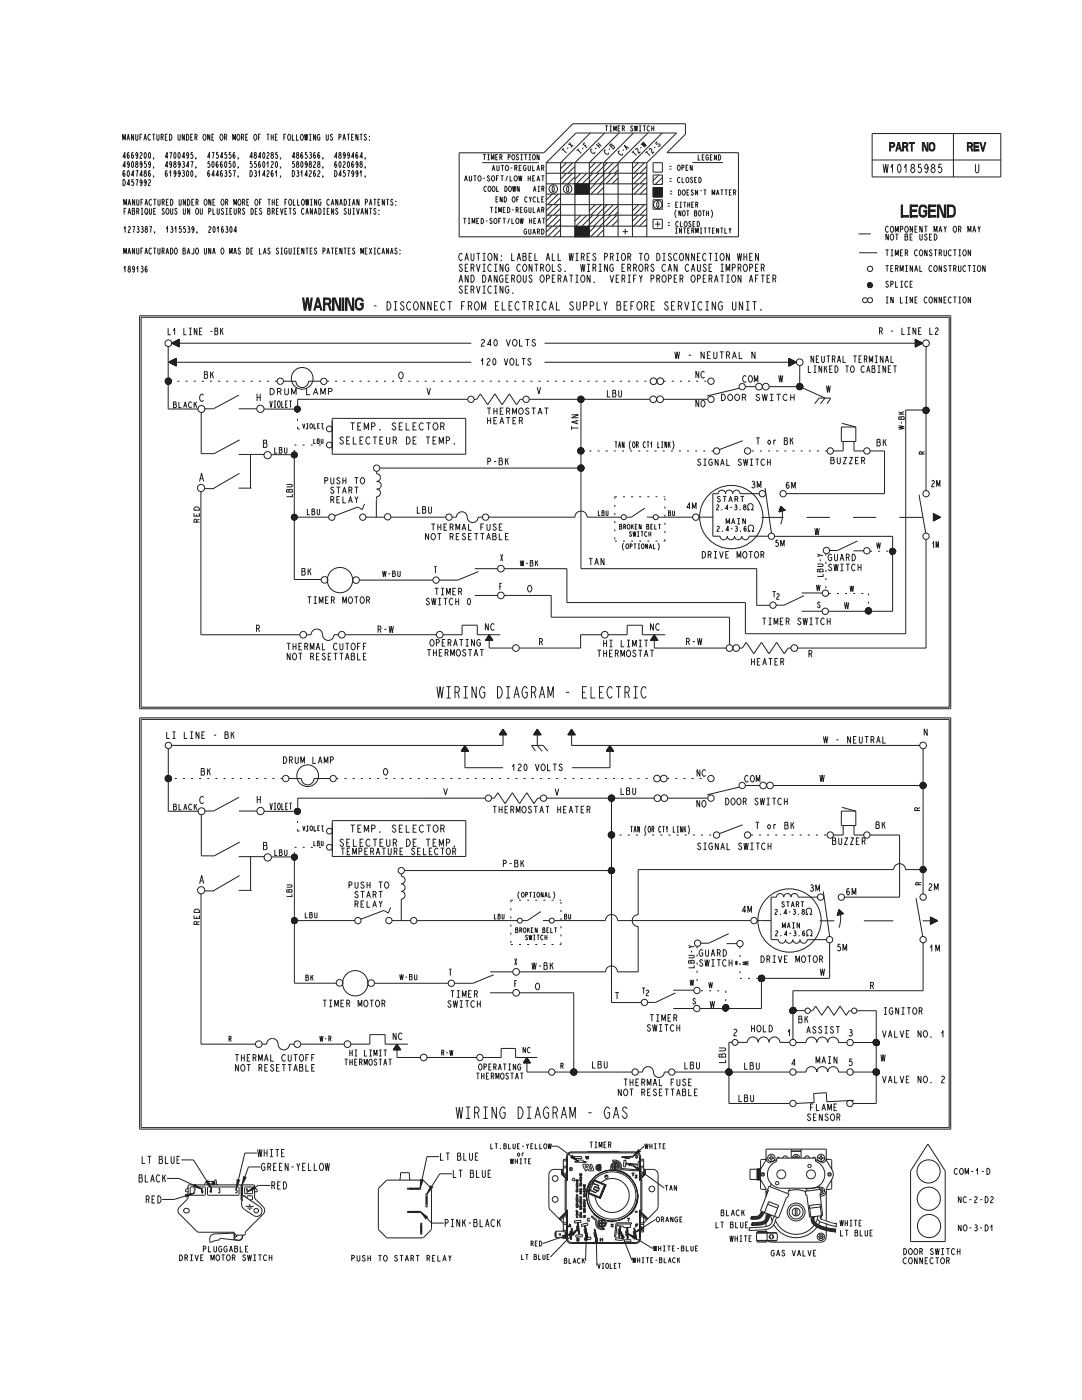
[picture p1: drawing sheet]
<svg xmlns="http://www.w3.org/2000/svg" width="216mm" height="279mm" viewBox="0 0 216 279" stroke-linecap="round" stroke-linejoin="round" font-family="sans-serif">
<path d="M130.3 37.4h1.9l-1.9 1.9z" fill="#231f20"/>
<path d="M130.3 37.4h1.9l-1.9 1.9z" fill="none" stroke="#231f20" stroke-width=".2"/>
<path d="M132.2 37.4v1.9h-1.9z" fill="#231f20"/>
<path d="M132.2 37.4v1.9h-1.9z" fill="none" stroke="#231f20" stroke-width=".2"/>
<path d="M114.7 36.7h2.9l-2.9 2z" fill="#231f20"/>
<path d="M114.7 36.7h2.9l-2.9 2z" fill="none" stroke="#231f20" stroke-width=".2"/>
<path d="M114.7 38.7l2.9-2v2z" fill="#231f20"/>
<path d="M114.7 38.7l2.9-2v2z" fill="none" stroke="#231f20" stroke-width=".2"/>
<path d="M114.7 45.2h2.9l-2.9 2.1z" fill="#231f20"/>
<path d="M114.7 45.2h2.9l-2.9 2.1z" fill="none" stroke="#231f20" stroke-width=".2"/>
<path d="M114.7 47.3l2.9-2.1v2.1z" fill="#231f20"/>
<path d="M114.7 47.3l2.9-2.1v2.1z" fill="none" stroke="#231f20" stroke-width=".2"/>
<path d="M58.3 90.4a.58 .58 0 0 1 .8 0 .58 .58 0 0 1 0 .8h-.8l-.1-.3z" fill="#231f20"/>
<path d="M58.3 90.4a.58 .58 0 0 1 .8 0 .58 .58 0 0 1 0 .8h-.8l-.1-.3z" fill="none" stroke="#231f20" stroke-width=".2"/>
<path d="M58.3 91.2h.8l-.5 .2z" fill="#231f20"/>
<path d="M58.3 91.2h.8l-.5 .2z" fill="none" stroke="#231f20" stroke-width=".2"/>
<circle cx="59.3" cy="81.6" r=".58" fill="#231f20"/>
<circle cx="59.3" cy="81.6" r=".58" fill="none" stroke="#231f20" stroke-width=".2"/>
<path d="M59.2 82.2h.3z" fill="#231f20"/>
<path d="M59.2 82.2h.3z" fill="none" stroke="#231f20" stroke-width=".2"/>
<path d="M58.3 170.6a.58 .58 0 0 1 .9 .1 .58 .58 0 0 1-.1 .8h-.8l-.1-.3z" fill="#231f20"/>
<path d="M58.3 170.6a.58 .58 0 0 1 .9 .1 .58 .58 0 0 1-.1 .8h-.8l-.1-.3z" fill="none" stroke="#231f20" stroke-width=".2"/>
<path d="M58.3 171.5h.8l-.5 .1z" fill="#231f20"/>
<path d="M58.3 171.5h.8l-.5 .1z" fill="none" stroke="#231f20" stroke-width=".2"/>
<circle cx="59.3" cy="161.9" r=".58" fill="#231f20"/>
<circle cx="59.3" cy="161.9" r=".58" fill="none" stroke="#231f20" stroke-width=".2"/>
<path d="M59.2 162.5h.3z" fill="#231f20"/>
<path d="M59.2 162.5h.3z" fill="none" stroke="#231f20" stroke-width=".2"/>
<path d="M183.8 173.1l.6-.1z" fill="#231f20"/>
<path d="M183.8 173.1l.6-.1z" fill="none" stroke="#231f20" stroke-width=".2"/>
<path d="M183.8 173.1l.6-.1 .3 .2z" fill="#231f20"/>
<path d="M183.8 173.1l.6-.1 .3 .2z" fill="none" stroke="#231f20" stroke-width=".2"/>
<path d="M183.8 173.1l.9 .1-1.1 .2z" fill="#231f20"/>
<path d="M183.8 173.1l.9 .1-1.1 .2z" fill="none" stroke="#231f20" stroke-width=".2"/>
<path d="M183.6 173.4l1.1-.2 .1 .3z" fill="#231f20"/>
<path d="M183.6 173.4l1.1-.2 .1 .3z" fill="none" stroke="#231f20" stroke-width=".2"/>
<path d="M183.6 173.4l1.2 .1-1.2 .2z" fill="#231f20"/>
<path d="M183.6 173.4l1.2 .1-1.2 .2z" fill="none" stroke="#231f20" stroke-width=".2"/>
<path d="M183.6 173.7l1.2-.2-.1 .4z" fill="#231f20"/>
<path d="M183.6 173.7l1.2-.2-.1 .4z" fill="none" stroke="#231f20" stroke-width=".2"/>
<path d="M183.6 173.7l1.1 .2-.9 .1z" fill="#231f20"/>
<path d="M183.6 173.7l1.1 .2-.9 .1z" fill="none" stroke="#231f20" stroke-width=".2"/>
<path d="M183.8 174l.9-.1-.3 .2z" fill="#231f20"/>
<path d="M183.8 174l.9-.1-.3 .2z" fill="none" stroke="#231f20" stroke-width=".2"/>
<path d="M183.8 174l.6 .1z" fill="#231f20"/>
<path d="M183.8 174l.6 .1z" fill="none" stroke="#231f20" stroke-width=".2"/>
<path d="M58.3 102.8a.58 .58 0 0 1 .8 0 .58 .58 0 0 1 0 .8h-.8l-.1-.3z" fill="#231f20"/>
<path d="M58.3 102.8a.58 .58 0 0 1 .8 0 .58 .58 0 0 1 0 .8h-.8l-.1-.3z" fill="none" stroke="#231f20" stroke-width=".2"/>
<path d="M58.3 103.6h.8l-.5 .2z" fill="#231f20"/>
<path d="M58.3 103.6h.8l-.5 .2z" fill="none" stroke="#231f20" stroke-width=".2"/>
<path d="M58.3 183.3a.58 .58 0 0 1 .9 0 .58 .58 0 0 1-.1 .8h-.8l-.1-.2z" fill="#231f20"/>
<path d="M58.3 183.3a.58 .58 0 0 1 .9 0 .58 .58 0 0 1-.1 .8h-.8l-.1-.2z" fill="none" stroke="#231f20" stroke-width=".2"/>
<path d="M58.3 184.1h.8l-.5 .2z" fill="#231f20"/>
<g fill="none" stroke="#231f20" stroke-width=".2">
<path d="M130.3 34.9h1.9v1.9h-1.9zM130.3 37.4h1.9v1.9h-1.9zM131.5 34.9l-1.2 1.1M132.2 36.6l-.2 .2M132.2 35.4l-1.4 1.4M114.7 45.2h2.9M58.3 184.1h.8l-.5 .2z"/>
<circle cx="58.7" cy="90.8" r=".58"/>
<circle cx="59.3" cy="81.6" r=".58"/>
<circle cx="58.7" cy="103.2" r=".58"/>
<circle cx="58.7" cy="171.1" r=".58"/>
<circle cx="59.3" cy="161.9" r=".58"/>
<circle cx="184.2" cy="173.5" r=".61"/>
<circle cx="58.7" cy="183.7" r=".58"/>
</g>
<path d="M115.5 79.2l.3-.1h.4z" fill="#231f20"/>
<path d="M115.5 79.2l.3-.1h.4z" fill="none" stroke="#231f20" stroke-width=".2"/>
<path d="M115.5 79.2l.7-.1 .3 .2z" fill="#231f20"/>
<path d="M115.5 79.2l.7-.1 .3 .2z" fill="none" stroke="#231f20" stroke-width=".2"/>
<path d="M115.5 79.2l1 .1-1.2 .2z" fill="#231f20"/>
<path d="M115.5 79.2l1 .1-1.2 .2z" fill="none" stroke="#231f20" stroke-width=".2"/>
<path d="M115.3 79.5l1.2-.2 .1 .4z" fill="#231f20"/>
<path d="M115.3 79.5l1.2-.2 .1 .4z" fill="none" stroke="#231f20" stroke-width=".2"/>
<path d="M115.3 79.5l1.3 .2-1.3 .2z" fill="#231f20"/>
<path d="M115.3 79.5l1.3 .2-1.3 .2z" fill="none" stroke="#231f20" stroke-width=".2"/>
<path d="M115.3 79.9l1.3-.2-.1 .3z" fill="#231f20"/>
<path d="M115.3 79.9l1.3-.2-.1 .3z" fill="none" stroke="#231f20" stroke-width=".2"/>
<path d="M115.3 79.9l1.2 .1-1 .2z" fill="#231f20"/>
<path d="M115.3 79.9l1.2 .1-1 .2z" fill="none" stroke="#231f20" stroke-width=".2"/>
<path d="M115.5 80.2l1-.2-.3 .3z" fill="#231f20"/>
<path d="M115.5 80.2l1-.2-.3 .3z" fill="none" stroke="#231f20" stroke-width=".2"/>
<path d="M115.5 80.2l.7 .1h-.4z" fill="#231f20"/>
<path d="M115.5 80.2l.7 .1h-.4z" fill="none" stroke="#231f20" stroke-width=".2"/>
<path d="M115.5 92.9l.3-.1h.4z" fill="#231f20"/>
<path d="M115.5 92.9l.3-.1h.4z" fill="none" stroke="#231f20" stroke-width=".2"/>
<path d="M115.5 92.9l.7-.1 .3 .3z" fill="#231f20"/>
<path d="M115.5 92.9l.7-.1 .3 .3z" fill="none" stroke="#231f20" stroke-width=".2"/>
<path d="M115.5 92.9l1 .2-1.2 .1z" fill="#231f20"/>
<path d="M115.5 92.9l1 .2-1.2 .1z" fill="none" stroke="#231f20" stroke-width=".2"/>
<path d="M115.3 93.2l1.2-.1 .1 .3z" fill="#231f20"/>
<path d="M115.3 93.2l1.2-.1 .1 .3z" fill="none" stroke="#231f20" stroke-width=".2"/>
<path d="M115.3 93.2l1.3 .2-1.3 .2z" fill="#231f20"/>
<path d="M115.3 93.2l1.3 .2-1.3 .2z" fill="none" stroke="#231f20" stroke-width=".2"/>
<path d="M115.3 93.6l1.3-.2-.1 .4z" fill="#231f20"/>
<path d="M115.3 93.6l1.3-.2-.1 .4z" fill="none" stroke="#231f20" stroke-width=".2"/>
<path d="M115.3 93.6l1.2 .2-1 .1z" fill="#231f20"/>
<path d="M115.3 93.6l1.2 .2-1 .1z" fill="none" stroke="#231f20" stroke-width=".2"/>
<path d="M115.5 93.9l1-.1-.3 .2z" fill="#231f20"/>
<path d="M115.5 93.9l1-.1-.3 .2z" fill="none" stroke="#231f20" stroke-width=".2"/>
<path d="M115.5 93.9l.7 .1h-.4z" fill="#231f20"/>
<path d="M115.5 93.9l.7 .1h-.4z" fill="none" stroke="#231f20" stroke-width=".2"/>
<path d="M184.4 81.4l.3-.1h.3z" fill="#231f20"/>
<path d="M184.4 81.4l.3-.1h.3z" fill="none" stroke="#231f20" stroke-width=".2"/>
<path d="M184.4 81.4l.6-.1 .3 .3z" fill="#231f20"/>
<path d="M184.4 81.4l.6-.1 .3 .3z" fill="none" stroke="#231f20" stroke-width=".2"/>
<path d="M184.4 81.4l.9 .2-1.1 .1z" fill="#231f20"/>
<path d="M184.4 81.4l.9 .2-1.1 .1z" fill="none" stroke="#231f20" stroke-width=".2"/>
<path d="M184.2 81.7l1.1-.1 .1 .3z" fill="#231f20"/>
<path d="M184.2 81.7l1.1-.1 .1 .3z" fill="none" stroke="#231f20" stroke-width=".2"/>
<path d="M184.2 81.7l1.2 .2-1.2 .2z" fill="#231f20"/>
<path d="M184.2 81.7l1.2 .2-1.2 .2z" fill="none" stroke="#231f20" stroke-width=".2"/>
<path d="M184.2 82.1l1.2-.2-.1 .3z" fill="#231f20"/>
<path d="M184.2 82.1l1.2-.2-.1 .3z" fill="none" stroke="#231f20" stroke-width=".2"/>
<path d="M184.2 82.1l1.1 .1-.9 .2z" fill="#231f20"/>
<path d="M184.2 82.1l1.1 .1-.9 .2z" fill="none" stroke="#231f20" stroke-width=".2"/>
<path d="M184.4 82.4l.9-.2-.3 .3z" fill="#231f20"/>
<path d="M184.4 82.4l.9-.2-.3 .3z" fill="none" stroke="#231f20" stroke-width=".2"/>
<path d="M184.4 82.4l.6 .1h-.3z" fill="#231f20"/>
<path d="M184.4 82.4l.6 .1h-.3z" fill="none" stroke="#231f20" stroke-width=".2"/>
<path d="M121.6 158.8l.3-.1h.4z" fill="#231f20"/>
<path d="M121.6 158.8l.3-.1h.4z" fill="none" stroke="#231f20" stroke-width=".2"/>
<path d="M121.6 158.8l.7-.1 .2 .2z" fill="#231f20"/>
<path d="M121.6 158.8l.7-.1 .2 .2z" fill="none" stroke="#231f20" stroke-width=".2"/>
<path d="M121.6 158.8l.9 .1-1.1 .2z" fill="#231f20"/>
<path d="M121.6 158.8l.9 .1-1.1 .2z" fill="none" stroke="#231f20" stroke-width=".2"/>
<path d="M121.4 159.1l1.1-.2 .1 .4z" fill="#231f20"/>
<path d="M121.4 159.1l1.1-.2 .1 .4z" fill="none" stroke="#231f20" stroke-width=".2"/>
<path d="M121.4 159.1l1.2 .2-1.2 .2z" fill="#231f20"/>
<path d="M121.4 159.1l1.2 .2-1.2 .2z" fill="none" stroke="#231f20" stroke-width=".2"/>
<path d="M121.4 159.5l1.2-.2-.1 .3z" fill="#231f20"/>
<path d="M121.4 159.5l1.2-.2-.1 .3z" fill="none" stroke="#231f20" stroke-width=".2"/>
<path d="M121.4 159.5l1.1 .1-.9 .2z" fill="#231f20"/>
<path d="M121.4 159.5l1.1 .1-.9 .2z" fill="none" stroke="#231f20" stroke-width=".2"/>
<path d="M121.6 159.8l.9-.2-.2 .3z" fill="#231f20"/>
<path d="M121.6 159.8l.9-.2-.2 .3z" fill="none" stroke="#231f20" stroke-width=".2"/>
<path d="M121.6 159.8l.7 .1h-.4z" fill="#231f20"/>
<path d="M121.6 159.8l.7 .1h-.4z" fill="none" stroke="#231f20" stroke-width=".2"/>
<path d="M183.8 156.3l.3-.2 .4 .1z" fill="#231f20"/>
<path d="M183.8 156.3l.3-.2 .4 .1z" fill="none" stroke="#231f20" stroke-width=".2"/>
<path d="M183.8 156.3l.7-.1 .2 .2z" fill="#231f20"/>
<path d="M183.8 156.3l.7-.1 .2 .2z" fill="none" stroke="#231f20" stroke-width=".2"/>
<path d="M183.8 156.3l.9 .1-1.1 .2z" fill="#231f20"/>
<path d="M183.8 156.3l.9 .1-1.1 .2z" fill="none" stroke="#231f20" stroke-width=".2"/>
<path d="M183.6 156.6l1.1-.2 .1 .4z" fill="#231f20"/>
<path d="M183.6 156.6l1.1-.2 .1 .4z" fill="none" stroke="#231f20" stroke-width=".2"/>
<path d="M183.6 156.6l1.2 .2-1.2 .1z" fill="#231f20"/>
<path d="M183.6 156.6l1.2 .2-1.2 .1z" fill="none" stroke="#231f20" stroke-width=".2"/>
<path d="M183.6 156.9l1.2-.1-.1 .3z" fill="#231f20"/>
<path d="M183.6 156.9l1.2-.1-.1 .3z" fill="none" stroke="#231f20" stroke-width=".2"/>
<path d="M183.6 156.9l1.1 .2-.9 .1z" fill="#231f20"/>
<path d="M183.6 156.9l1.1 .2-.9 .1z" fill="none" stroke="#231f20" stroke-width=".2"/>
<path d="M183.8 157.2l.9-.1-.2 .2z" fill="#231f20"/>
<path d="M183.8 157.2l.9-.1-.2 .2z" fill="none" stroke="#231f20" stroke-width=".2"/>
<path d="M183.8 157.2l.7 .1-.4 .1z" fill="#231f20"/>
<path d="M183.8 157.2l.7 .1-.4 .1z" fill="none" stroke="#231f20" stroke-width=".2"/>
<path d="M114.1 213.5l.3-.2 .3 .1z" fill="#231f20"/>
<path d="M114.1 213.5l.3-.2 .3 .1z" fill="none" stroke="#231f20" stroke-width=".2"/>
<path d="M114.1 213.5l.6-.1 .3 .2z" fill="#231f20"/>
<path d="M114.1 213.5l.6-.1 .3 .2z" fill="none" stroke="#231f20" stroke-width=".2"/>
<path d="M114.1 213.5l.9 .1-1.1 .2z" fill="#231f20"/>
<path d="M114.1 213.5l.9 .1-1.1 .2z" fill="none" stroke="#231f20" stroke-width=".2"/>
<path d="M113.9 213.8l1.1-.2 .1 .4z" fill="#231f20"/>
<path d="M113.9 213.8l1.1-.2 .1 .4z" fill="none" stroke="#231f20" stroke-width=".2"/>
<path d="M113.9 213.8l1.2 .2-1.2 .1z" fill="#231f20"/>
<path d="M113.9 213.8l1.2 .2-1.2 .1z" fill="none" stroke="#231f20" stroke-width=".2"/>
<path d="M113.9 214.1l1.2-.1-.1 .3z" fill="#231f20"/>
<path d="M113.9 214.1l1.2-.1-.1 .3z" fill="none" stroke="#231f20" stroke-width=".2"/>
<path d="M113.9 214.1l1.1 .2-.9 .1z" fill="#231f20"/>
<path d="M113.9 214.1l1.1 .2-.9 .1z" fill="none" stroke="#231f20" stroke-width=".2"/>
<path d="M114.1 214.4l.9-.1-.3 .2z" fill="#231f20"/>
<path d="M114.1 214.4l.9-.1-.3 .2z" fill="none" stroke="#231f20" stroke-width=".2"/>
<path d="M114.1 214.4l.6 .1-.3 .1z" fill="#231f20"/>
<path d="M114.1 214.4l.6 .1-.3 .1z" fill="none" stroke="#231f20" stroke-width=".2"/>
<path d="M159.2 76.7l.3-.2 .3 .1z" fill="#231f20"/>
<path d="M159.2 76.7l.3-.2 .3 .1z" fill="none" stroke="#231f20" stroke-width=".2"/>
<path d="M159.2 76.7l.6-.1 .3 .2z" fill="#231f20"/>
<path d="M159.2 76.7l.6-.1 .3 .2z" fill="none" stroke="#231f20" stroke-width=".2"/>
<path d="M159.2 76.7l.9 .1-1.1 .2z" fill="#231f20"/>
<path d="M159.2 76.7l.9 .1-1.1 .2z" fill="none" stroke="#231f20" stroke-width=".2"/>
<path d="M159 77l1.1-.2 .1 .4z" fill="#231f20"/>
<path d="M159 77l1.1-.2 .1 .4z" fill="none" stroke="#231f20" stroke-width=".2"/>
<path d="M159 77l1.2 .2-1.2 .1z" fill="#231f20"/>
<path d="M159 77l1.2 .2-1.2 .1z" fill="none" stroke="#231f20" stroke-width=".2"/>
<path d="M159 77.3l1.2-.1-.1 .3z" fill="#231f20"/>
<path d="M159 77.3l1.2-.1-.1 .3z" fill="none" stroke="#231f20" stroke-width=".2"/>
<path d="M159 77.3l1.1 .2-.9 .1z" fill="#231f20"/>
<path d="M159 77.3l1.1 .2-.9 .1z" fill="none" stroke="#231f20" stroke-width=".2"/>
<path d="M159.2 77.6l.9-.1-.3 .2z" fill="#231f20"/>
<path d="M159.2 77.6l.9-.1-.3 .2z" fill="none" stroke="#231f20" stroke-width=".2"/>
<path d="M159.2 77.6l.6 .1-.3 .1z" fill="#231f20"/>
<path d="M159.2 77.6l.6 .1-.3 .1z" fill="none" stroke="#231f20" stroke-width=".2"/>
<path d="M33.2 75.6l.3-.1h.4z" fill="#231f20"/>
<path d="M33.2 75.6l.3-.1h.4z" fill="none" stroke="#231f20" stroke-width=".2"/>
<path d="M33.2 75.6l.7-.1 .2 .2z" fill="#231f20"/>
<path d="M33.2 75.6l.7-.1 .2 .2z" fill="none" stroke="#231f20" stroke-width=".2"/>
<path d="M33.2 75.6l.9 .1-1.1 .2z" fill="#231f20"/>
<path d="M33.2 75.6l.9 .1-1.1 .2z" fill="none" stroke="#231f20" stroke-width=".2"/>
<path d="M33 75.9l1.1-.2 .1 .4z" fill="#231f20"/>
<path d="M33 75.9l1.1-.2 .1 .4z" fill="none" stroke="#231f20" stroke-width=".2"/>
<path d="M33 75.9l1.2 .2-1.2 .2z" fill="#231f20"/>
<path d="M33 75.9l1.2 .2-1.2 .2z" fill="none" stroke="#231f20" stroke-width=".2"/>
<path d="M33 76.3l1.2-.2-.1 .3z" fill="#231f20"/>
<path d="M33 76.3l1.2-.2-.1 .3z" fill="none" stroke="#231f20" stroke-width=".2"/>
<path d="M33 76.3l1.1 .1-.9 .2z" fill="#231f20"/>
<path d="M33 76.3l1.1 .1-.9 .2z" fill="none" stroke="#231f20" stroke-width=".2"/>
<path d="M33.2 76.6l.9-.2-.2 .3z" fill="#231f20"/>
<path d="M33.2 76.6l.9-.2-.2 .3z" fill="none" stroke="#231f20" stroke-width=".2"/>
<path d="M33.2 76.6l.7 .1h-.4z" fill="#231f20"/>
<path d="M33.2 76.6l.7 .1h-.4z" fill="none" stroke="#231f20" stroke-width=".2"/>
<path d="M121.6 173.3l.3-.2 .4 .1z" fill="#231f20"/>
<path d="M121.6 173.3l.3-.2 .4 .1z" fill="none" stroke="#231f20" stroke-width=".2"/>
<path d="M121.6 173.3l.7-.1 .2 .2z" fill="#231f20"/>
<path d="M121.6 173.3l.7-.1 .2 .2z" fill="none" stroke="#231f20" stroke-width=".2"/>
<path d="M121.6 173.3l.9 .1-1.1 .2z" fill="#231f20"/>
<path d="M121.6 173.3l.9 .1-1.1 .2z" fill="none" stroke="#231f20" stroke-width=".2"/>
<path d="M121.4 173.6l1.1-.2 .1 .3z" fill="#231f20"/>
<path d="M121.4 173.6l1.1-.2 .1 .3z" fill="none" stroke="#231f20" stroke-width=".2"/>
<path d="M121.4 173.6l1.2 .1-1.2 .2z" fill="#231f20"/>
<path d="M121.4 173.6l1.2 .1-1.2 .2z" fill="none" stroke="#231f20" stroke-width=".2"/>
<path d="M121.4 173.9l1.2-.2-.1 .4z" fill="#231f20"/>
<path d="M121.4 173.9l1.2-.2-.1 .4z" fill="none" stroke="#231f20" stroke-width=".2"/>
<path d="M121.4 173.9l1.1 .2-.9 .1z" fill="#231f20"/>
<path d="M121.4 173.9l1.1 .2-.9 .1z" fill="none" stroke="#231f20" stroke-width=".2"/>
<path d="M121.6 174.2l.9-.1-.2 .2z" fill="#231f20"/>
<path d="M121.6 174.2l.9-.1-.2 .2z" fill="none" stroke="#231f20" stroke-width=".2"/>
<path d="M121.6 174.2l.7 .1-.4 .1z" fill="#231f20"/>
<path d="M121.6 174.2l.7 .1-.4 .1z" fill="none" stroke="#231f20" stroke-width=".2"/>
<path d="M33.2 154.9l.3-.1h.4z" fill="#231f20"/>
<path d="M33.2 154.9l.3-.1h.4z" fill="none" stroke="#231f20" stroke-width=".2"/>
<path d="M33.2 154.9l.7-.1 .2 .2z" fill="#231f20"/>
<path d="M33.2 154.9l.7-.1 .2 .2z" fill="none" stroke="#231f20" stroke-width=".2"/>
<path d="M33.2 154.9l.9 .1-1.1 .2z" fill="#231f20"/>
<path d="M33.2 154.9l.9 .1-1.1 .2z" fill="none" stroke="#231f20" stroke-width=".2"/>
<path d="M33 155.2l1.1-.2 .1 .4z" fill="#231f20"/>
<path d="M33 155.2l1.1-.2 .1 .4z" fill="none" stroke="#231f20" stroke-width=".2"/>
<path d="M33 155.2l1.2 .2-1.2 .2z" fill="#231f20"/>
<path d="M33 155.2l1.2 .2-1.2 .2z" fill="none" stroke="#231f20" stroke-width=".2"/>
<path d="M33 155.6l1.2-.2-.1 .3z" fill="#231f20"/>
<path d="M33 155.6l1.2-.2-.1 .3z" fill="none" stroke="#231f20" stroke-width=".2"/>
<path d="M33 155.6l1.1 .1-.9 .2z" fill="#231f20"/>
<path d="M33 155.6l1.1 .1-.9 .2z" fill="none" stroke="#231f20" stroke-width=".2"/>
<path d="M33.2 155.9l.9-.2-.2 .3z" fill="#231f20"/>
<path d="M33.2 155.9l.9-.2-.2 .3z" fill="none" stroke="#231f20" stroke-width=".2"/>
<path d="M33.2 155.9l.7 .1h-.4z" fill="#231f20"/>
<path d="M33.2 155.9l.7 .1h-.4z" fill="none" stroke="#231f20" stroke-width=".2"/>
<path d="M115.5 89.5l.3-.1h.4z" fill="#231f20"/>
<path d="M115.5 89.5l.3-.1h.4z" fill="none" stroke="#231f20" stroke-width=".2"/>
<path d="M115.5 89.5l.7-.1 .2 .2z" fill="#231f20"/>
<path d="M115.5 89.5l.7-.1 .2 .2z" fill="none" stroke="#231f20" stroke-width=".2"/>
<path d="M115.5 89.5l.9 .1-1.1 .2z" fill="#231f20"/>
<path d="M115.5 89.5l.9 .1-1.1 .2z" fill="none" stroke="#231f20" stroke-width=".2"/>
<path d="M115.3 89.8l1.1-.2 .1 .4z" fill="#231f20"/>
<path d="M115.3 89.8l1.1-.2 .1 .4z" fill="none" stroke="#231f20" stroke-width=".2"/>
<path d="M115.3 89.8l1.2 .2-1.2 .2z" fill="#231f20"/>
<path d="M115.3 89.8l1.2 .2-1.2 .2z" fill="none" stroke="#231f20" stroke-width=".2"/>
<path d="M115.3 90.2l1.2-.2-.1 .3z" fill="#231f20"/>
<path d="M115.3 90.2l1.2-.2-.1 .3z" fill="none" stroke="#231f20" stroke-width=".2"/>
<path d="M115.3 90.2l1.1 .1-.9 .2z" fill="#231f20"/>
<path d="M115.3 90.2l1.1 .1-.9 .2z" fill="none" stroke="#231f20" stroke-width=".2"/>
<path d="M115.5 90.5l.9-.2-.2 .3z" fill="#231f20"/>
<path d="M115.5 90.5l.9-.2-.2 .3z" fill="none" stroke="#231f20" stroke-width=".2"/>
<path d="M115.5 90.5l.7 .1h-.4z" fill="#231f20"/>
<path d="M115.5 90.5l.7 .1h-.4z" fill="none" stroke="#231f20" stroke-width=".2"/>
<path d="M121.6 166.2l.3-.2 .4 .1z" fill="#231f20"/>
<path d="M121.6 166.2l.3-.2 .4 .1z" fill="none" stroke="#231f20" stroke-width=".2"/>
<path d="M121.6 166.2l.7-.1 .2 .2z" fill="#231f20"/>
<path d="M121.6 166.2l.7-.1 .2 .2z" fill="none" stroke="#231f20" stroke-width=".2"/>
<path d="M121.6 166.2l.9 .1-1.1 .2z" fill="#231f20"/>
<path d="M121.6 166.2l.9 .1-1.1 .2z" fill="none" stroke="#231f20" stroke-width=".2"/>
<path d="M121.4 166.5l1.1-.2 .1 .3z" fill="#231f20"/>
<path d="M121.4 166.5l1.1-.2 .1 .3z" fill="none" stroke="#231f20" stroke-width=".2"/>
<path d="M121.4 166.5l1.2 .1-1.2 .2z" fill="#231f20"/>
<path d="M121.4 166.5l1.2 .1-1.2 .2z" fill="none" stroke="#231f20" stroke-width=".2"/>
<path d="M121.4 166.8l1.2-.2-.1 .4z" fill="#231f20"/>
<path d="M121.4 166.8l1.2-.2-.1 .4z" fill="none" stroke="#231f20" stroke-width=".2"/>
<path d="M121.4 166.8l1.1 .2-.9 .1z" fill="#231f20"/>
<path d="M121.4 166.8l1.1 .2-.9 .1z" fill="none" stroke="#231f20" stroke-width=".2"/>
<path d="M121.6 167.1l.9-.1-.2 .2z" fill="#231f20"/>
<path d="M121.6 167.1l.9-.1-.2 .2z" fill="none" stroke="#231f20" stroke-width=".2"/>
<path d="M121.6 167.1l.7 .1-.4 .1z" fill="#231f20"/>
<path d="M121.6 167.1l.7 .1-.4 .1z" fill="none" stroke="#231f20" stroke-width=".2"/>
<path d="M172.9 121.4l.3-.1h.3z" fill="#231f20"/>
<path d="M172.9 121.4l.3-.1h.3z" fill="none" stroke="#231f20" stroke-width=".2"/>
<path d="M172.9 121.4l.6-.1 .3 .3z" fill="#231f20"/>
<path d="M172.9 121.4l.6-.1 .3 .3z" fill="none" stroke="#231f20" stroke-width=".2"/>
<path d="M172.9 121.4l.9 .2-1.1 .1z" fill="#231f20"/>
<path d="M172.9 121.4l.9 .2-1.1 .1z" fill="none" stroke="#231f20" stroke-width=".2"/>
<path d="M172.7 121.7l1.1-.1 .1 .3z" fill="#231f20"/>
<path d="M172.7 121.7l1.1-.1 .1 .3z" fill="none" stroke="#231f20" stroke-width=".2"/>
<path d="M172.7 121.7l1.2 .2-1.2 .2z" fill="#231f20"/>
<path d="M172.7 121.7l1.2 .2-1.2 .2z" fill="none" stroke="#231f20" stroke-width=".2"/>
<path d="M172.7 122.1l1.2-.2-.1 .4z" fill="#231f20"/>
<path d="M172.7 122.1l1.2-.2-.1 .4z" fill="none" stroke="#231f20" stroke-width=".2"/>
<path d="M172.7 122.1l1.1 .2-.9 .1z" fill="#231f20"/>
<path d="M172.7 122.1l1.1 .2-.9 .1z" fill="none" stroke="#231f20" stroke-width=".2"/>
<path d="M172.9 122.4l.9-.1-.3 .2z" fill="#231f20"/>
<path d="M172.9 122.4l.9-.1-.3 .2z" fill="none" stroke="#231f20" stroke-width=".2"/>
<path d="M172.9 122.4l.6 .1h-.3z" fill="#231f20"/>
<path d="M172.9 122.4l.6 .1h-.3z" fill="none" stroke="#231f20" stroke-width=".2"/>
<path d="M177.7 109.6l.3-.2 .4 .1z" fill="#231f20"/>
<path d="M177.7 109.6l.3-.2 .4 .1z" fill="none" stroke="#231f20" stroke-width=".2"/>
<path d="M177.7 109.6l.7-.1 .2 .2z" fill="#231f20"/>
<path d="M177.7 109.6l.7-.1 .2 .2z" fill="none" stroke="#231f20" stroke-width=".2"/>
<path d="M177.7 109.6l.9 .1-1.1 .2z" fill="#231f20"/>
<path d="M177.7 109.6l.9 .1-1.1 .2z" fill="none" stroke="#231f20" stroke-width=".2"/>
<path d="M177.5 109.9l1.1-.2 .1 .3z" fill="#231f20"/>
<path d="M177.5 109.9l1.1-.2 .1 .3z" fill="none" stroke="#231f20" stroke-width=".2"/>
<path d="M177.5 109.9l1.2 .1-1.2 .2z" fill="#231f20"/>
<path d="M177.5 109.9l1.2 .1-1.2 .2z" fill="none" stroke="#231f20" stroke-width=".2"/>
<path d="M177.5 110.2l1.2-.2-.1 .4z" fill="#231f20"/>
<path d="M177.5 110.2l1.2-.2-.1 .4z" fill="none" stroke="#231f20" stroke-width=".2"/>
<path d="M177.5 110.2l1.1 .2-.9 .1z" fill="#231f20"/>
<path d="M177.5 110.2l1.1 .2-.9 .1z" fill="none" stroke="#231f20" stroke-width=".2"/>
<path d="M177.7 110.5l.9-.1-.2 .2z" fill="#231f20"/>
<path d="M177.7 110.5l.9-.1-.2 .2z" fill="none" stroke="#231f20" stroke-width=".2"/>
<path d="M177.7 110.5l.7 .1-.4 .1z" fill="#231f20"/>
<path d="M177.7 110.5l.7 .1-.4 .1z" fill="none" stroke="#231f20" stroke-width=".2"/>
<path d="M177.5 28.4h.2v1.7h-.2z" fill="#231f20"/>
<path d="M177.5 28.4h.2v1.7h-.2z" fill="none" stroke="#231f20" stroke-width=".2"/>
<path d="M177.7 28.4h.5a.48 .48 0 0 1 .4 .5 .48 .48 0 0 1-.4 .5h-.5v-.2h.5l.2-.2-.2-.4h-.5z" fill="#231f20"/>
<path d="M177.7 28.4h.5a.48 .48 0 0 1 .4 .5 .48 .48 0 0 1-.4 .5h-.5v-.2h.5l.2-.2-.2-.4h-.5z" fill="none" stroke="#231f20" stroke-width=".2"/>
<path d="M179.2 28.4h.2l-.5 1.7h-.1z" fill="#231f20"/>
<path d="M179.2 28.4h.2l-.5 1.7h-.1z" fill="none" stroke="#231f20" stroke-width=".2"/>
<path d="M179.3 28.4h.1l.5 1.7h-.2z" fill="#231f20"/>
<path d="M179.3 28.4h.1l.5 1.7h-.2z" fill="none" stroke="#231f20" stroke-width=".2"/>
<path d="M179 29.6h.7v.1h-.7z" fill="#231f20"/>
<path d="M179 29.6h.7v.1h-.7z" fill="none" stroke="#231f20" stroke-width=".2"/>
<path d="M180.1 28.4h.2v1.7h-.2z" fill="#231f20"/>
<path d="M180.1 28.4h.2v1.7h-.2z" fill="none" stroke="#231f20" stroke-width=".2"/>
<path d="M180.3 28.4h.5a.48 .48 0 0 1 .3 .5 .48 .48 0 0 1-.3 .5h-.5v-.2h.5l.2-.2-.2-.4h-.5z" fill="#231f20"/>
<path d="M180.3 28.4h.5a.48 .48 0 0 1 .3 .5 .48 .48 0 0 1-.3 .5h-.5v-.2h.5l.2-.2-.2-.4h-.5z" fill="none" stroke="#231f20" stroke-width=".2"/>
<path d="M180.7 29.3h.2l.3 .8h-.2z" fill="#231f20"/>
<path d="M180.7 29.3h.2l.3 .8h-.2z" fill="none" stroke="#231f20" stroke-width=".2"/>
<path d="M181.4 28.4h1.1v.2h-1.1z" fill="#231f20"/>
<path d="M181.4 28.4h1.1v.2h-1.1z" fill="none" stroke="#231f20" stroke-width=".2"/>
<path d="M181.9 28.6h.1v1.5h-.1z" fill="#231f20"/>
<path d="M181.9 28.6h.1v1.5h-.1z" fill="none" stroke="#231f20" stroke-width=".2"/>
<path d="M184 28.4h.2v1.7h-.2z" fill="#231f20"/>
<path d="M184 28.4h.2v1.7h-.2z" fill="none" stroke="#231f20" stroke-width=".2"/>
<path d="M184.2 28.4h.2l.6 1.7h-.2z" fill="#231f20"/>
<path d="M184.2 28.4h.2l.6 1.7h-.2z" fill="none" stroke="#231f20" stroke-width=".2"/>
<path d="M185 28.4h.2v1.7h-.2z" fill="#231f20"/>
<path d="M185 28.4h.2v1.7h-.2z" fill="none" stroke="#231f20" stroke-width=".2"/>
<path d="M185.6 28.6a.55 .55 0 0 1 .6-.1 .55 .55 0 0 1 .3 .5h-.1a.39 .39 0 0 0-.4-.4 .39 .39 0 0 0-.4 .4v.6a.39 .39 0 0 0 .4 .3 .39 .39 0 0 0 .4-.3h.1a.56 .56 0 0 1-.5 .6 .56 .56 0 0 1-.6-.6v-.8z" fill="#231f20"/>
<path d="M185.6 28.6a.55 .55 0 0 1 .6-.1 .55 .55 0 0 1 .3 .5h-.1a.39 .39 0 0 0-.4-.4 .39 .39 0 0 0-.4 .4v.6a.39 .39 0 0 0 .4 .3 .39 .39 0 0 0 .4-.3h.1a.56 .56 0 0 1-.5 .6 .56 .56 0 0 1-.6-.6v-.8z" fill="none" stroke="#231f20" stroke-width=".2"/>
<path d="M186.4 29h.1v.6h-.1z" fill="#231f20"/>
<path d="M186.4 29h.1v.6h-.1z" fill="none" stroke="#231f20" stroke-width=".2"/>
<path d="M193 28.4h.2v1.7h-.2z" fill="#231f20"/>
<path d="M193 28.4h.2v1.7h-.2z" fill="none" stroke="#231f20" stroke-width=".2"/>
<path d="M193.2 28.4h.5a.48 .48 0 0 1 .4 .5 .48 .48 0 0 1-.4 .5h-.5v-.2h.5l.2-.2-.2-.4h-.5z" fill="#231f20"/>
<path d="M193.2 28.4h.5a.48 .48 0 0 1 .4 .5 .48 .48 0 0 1-.4 .5h-.5v-.2h.5l.2-.2-.2-.4h-.5z" fill="none" stroke="#231f20" stroke-width=".2"/>
<path d="M193.6 29.3h.2l.3 .8h-.2z" fill="#231f20"/>
<path d="M193.6 29.3h.2l.3 .8h-.2z" fill="none" stroke="#231f20" stroke-width=".2"/>
<path d="M194.3 28.4h.2v1.7h-.2z" fill="#231f20"/>
<path d="M194.3 28.4h.2v1.7h-.2z" fill="none" stroke="#231f20" stroke-width=".2"/>
<path d="M194.5 28.4h.8v.3h-.8z" fill="#231f20"/>
<path d="M194.5 28.4h.8v.3h-.8z" fill="none" stroke="#231f20" stroke-width=".2"/>
<path d="M194.5 29.1h.7v.2h-.7z" fill="#231f20"/>
<path d="M194.5 29.1h.7v.2h-.7z" fill="none" stroke="#231f20" stroke-width=".2"/>
<path d="M194.5 29.9h.8v.2h-.8z" fill="#231f20"/>
<path d="M194.5 29.9h.8v.2h-.8z" fill="none" stroke="#231f20" stroke-width=".2"/>
<path d="M195.6 28.4h.1l.5 1.7h-.2z" fill="#231f20"/>
<path d="M195.6 28.4h.1l.5 1.7h-.2z" fill="none" stroke="#231f20" stroke-width=".2"/>
<path d="M196.5 28.4h.2l-.5 1.7h-.1z" fill="#231f20"/>
<g fill="none" stroke="#231f20" stroke-width=".2">
<path d="M176.2 32.8l.3 1.7 .2-1.7 .3 1.7 .2-1.7M177.7 33.5l.4-.7v1.7M179.3 32.9l.1-.1a1.17 1.17 0 0 1 0 1.7 1.16 1.16 0 0 1-.1-1.6zM180.4 33.5l.4-.7v1.7M181.9 33.6l.1-.1a.49 .49 0 0 1 .6 .5 .49 .49 0 0 1-.6 .5l-.3-.5zM182 33.5l-.2-.3 .2-.4 .5 .3-.3 .4M183.8 32.8h-.5l-.1 .7 .2-.2a.57 .57 0 0 1 .5 .6 .57 .57 0 0 1-.5 .6l-.3-.3M185.2 33.3l-.1 .3-.3 .2-.2-.2a.66 .66 0 0 1 .2-.8 1.17 1.17 0 0 1 0 1.7l-.2-.3M185.9 33.6l.2-.1a.49 .49 0 0 1 .5 .5 .49 .49 0 0 1-.5 .5l-.3-.5zM186.1 33.5l-.3-.3 .3-.4 .4 .3-.2 .4M187.9 32.8h-.5l-.1 .7 .2-.2a.57 .57 0 0 1 .5 .6 .57 .57 0 0 1-.5 .6l-.3-.3M194.6 32.8v1.4l.4 .3 .3-.3v-1.4"/>
<path d="M196.5 28.4h.2l-.5 1.7h-.1z"/>
</g>
<path d="M60.4 59.5h.2l.3 2.4h-.2z" fill="#231f20"/>
<path d="M60.4 59.5h.2l.3 2.4h-.2z" fill="none" stroke="#231f20" stroke-width=".2"/>
<path d="M61.2 59.5h.2l-.4 2.4h-.2z" fill="#231f20"/>
<path d="M61.2 59.5h.2l-.4 2.4h-.2z" fill="none" stroke="#231f20" stroke-width=".2"/>
<path d="M61.3 59.5h.2l.4 2.4h-.2z" fill="#231f20"/>
<path d="M61.3 59.5h.2l.4 2.4h-.2z" fill="none" stroke="#231f20" stroke-width=".2"/>
<path d="M62.1 59.5h.2l-.3 2.4h-.3z" fill="#231f20"/>
<path d="M62.1 59.5h.2l-.3 2.4h-.3z" fill="none" stroke="#231f20" stroke-width=".2"/>
<path d="M63.3 59.5h.2l-.6 2.4h-.3z" fill="#231f20"/>
<path d="M63.3 59.5h.2l-.6 2.4h-.3z" fill="none" stroke="#231f20" stroke-width=".2"/>
<path d="M63.4 59.5h.2l.6 2.4h-.2z" fill="#231f20"/>
<path d="M63.4 59.5h.2l.6 2.4h-.2z" fill="none" stroke="#231f20" stroke-width=".2"/>
<path d="M63 61.1h.9v.2h-.9z" fill="#231f20"/>
<path d="M64.6 59.5h.2v2.4h-.2zM63 61.1h.9v.2h-.9z" fill="none" stroke="#231f20" stroke-width=".2"/>
<path d="M64.7 59.5v2.4" fill="none" stroke="#231f20" stroke-width=".24"/>
<path d="M64.8 59.5h.7a.69 .69 0 0 1 .5 .6 .69 .69 0 0 1-.5 .7h-.7v-.3h.7l.3-.3-.3-.5h-.7z" fill="#231f20"/>
<path d="M64.8 59.5h.7a.69 .69 0 0 1 .5 .6 .69 .69 0 0 1-.5 .7h-.7v-.3h.7l.3-.3-.3-.5h-.7z" fill="none" stroke="#231f20" stroke-width=".2"/>
<path d="M65.4 60.7h.3l.4 1.2h-.3z" fill="#231f20"/>
<path d="M66.4 59.5h.3v2.4h-.3zM65.4 60.7h.3l.4 1.2h-.3z" fill="none" stroke="#231f20" stroke-width=".2"/>
<path d="M66.5 59.5v2.4" fill="none" stroke="#231f20" stroke-width=".24"/>
<path d="M66.7 59.5h.2l.9 2.4h-.3z" fill="#231f20"/>
<path d="M66.7 59.5h.2l.9 2.4h-.3zM67.8 59.5h.2v2.4h-.2zM68.3 59.5h.3v2.4h-.3zM69 59.5h.2v2.4h-.2z" fill="none" stroke="#231f20" stroke-width=".2"/>
<path d="M67.9 59.5v2.4M68.5 59.5v2.4M69.1 59.5v2.4" fill="none" stroke="#231f20" stroke-width=".24"/>
<path d="M69.2 59.5h.3l.9 2.4h-.3z" fill="#231f20"/>
<path d="M69.2 59.5h.3l.9 2.4h-.3zM70.4 59.5h.2v2.4h-.2z" fill="none" stroke="#231f20" stroke-width=".2"/>
<path d="M70.5 59.5v2.4" fill="none" stroke="#231f20" stroke-width=".24"/>
<path d="M71.2 59.7a.76 .76 0 0 1 .8-.2 .76 .76 0 0 1 .5 .6h-.3v-.2a.59 .59 0 0 0-.7-.1 .59 .59 0 0 0-.3 .5v.8a.57 .57 0 0 0 .4 .5 .57 .57 0 0 0 .6-.3v-.4h-.3v-.3h.6v.8a.81 .81 0 0 1-.9 .5 .81 .81 0 0 1-.7-.8 1.37 1.37 0 0 1 .3-1.4z" fill="#231f20"/>
<g fill="none" stroke="#231f20" stroke-width=".2">
<path d="M71.2 59.7a.76 .76 0 0 1 .8-.2 .76 .76 0 0 1 .5 .6h-.3v-.2a.59 .59 0 0 0-.7-.1 .59 .59 0 0 0-.3 .5v.8a.57 .57 0 0 0 .4 .5 .57 .57 0 0 0 .6-.3v-.4h-.3v-.3h.6v.8a.81 .81 0 0 1-.9 .5 .81 .81 0 0 1-.7-.8 1.37 1.37 0 0 1 .3-1.4zM179.8 40.9h.3v2.4h-.3zM74.6 61h.5M77.2 60.2a.85 .85 0 0 1 .8 .5 .85 .85 0 0 1-.2 .9l-.2 .3h-.4zM78.6 60.2h.7M78.6 61.9h.7M78.9 60.2v1.7M80.6 60.5l-.2-.3-.5 .3 .1 .3 .6 .5-.1 .4-.3 .2-.3-.4M82 60.5l-.3-.3a.9 .9 0 0 0-.6 .8 .9 .9 0 0 0 .6 .9l.3-.3M82.7 60.3l.2-.1a.9 .9 0 0 1 .6 .8 .9 .9 0 0 1-.6 .9l-.2-.2a1.1 1.1 0 0 1 0-1.4zM84.7 60.2v1.7l-.7-1.7v1.7M86 60.2v1.7l-.7-1.7v1.7"/>
<path d="M86.7 61h.4M87.4 60.2h-.7v1.7h.7M88.7 60.5l-.2-.3a.9 .9 0 0 0-.6 .8 .9 .9 0 0 0 .6 .9l.2-.3M89.3 60.2h.9M89.7 60.2v1.7M92.1 61h.4M92.8 60.2h-.7v1.7M93.5 61h.4l.2-.2v-.4l-.2-.2h-.4v1.7M93.9 61l.2 .9M94.9 60.3l.2-.1a.9 .9 0 0 1 .6 .8 .9 .9 0 0 1-.6 .9l-.2-.2a1.1 1.1 0 0 1 0-1.4zM96.1 61.9v-1.7l.4 1.4 .4-1.4v1.7M98.9 61h.4"/>
<path d="M99.5 60.2h-.6v1.7h.6M100.2 60.2v1.7h.7M101.6 61h.4M102.2 60.2h-.6v1.7h.6M103.6 60.5l-.3-.3a.9 .9 0 0 0-.6 .8 .9 .9 0 0 0 .6 .9l.3-.3M104.2 60.2h.8M104.6 60.2v1.7M105.6 61h.4l.3-.2v-.4l-.3-.2h-.4v1.7M106 61l.3 .9M107 60.2h.6M107 61.9h.6M107.3 60.2v1.7"/>
<path d="M109 60.5l-.3-.3a.9 .9 0 0 0-.5 .8 .9 .9 0 0 0 .5 .9l.3-.3M109.6 61.9l.4-1.7 .4 1.7M109.8 61.3h.5M111 60.2v1.7h.7M114.4 60.5l-.3-.3-.4 .3 .1 .3 .6 .5-.1 .4-.3 .2-.4-.4M115.1 60.2v1.4l.3 .3 .4-.3v-1.4M116.4 61h.5l.2-.2v-.4l-.2-.2h-.5v1.7M117.8 61h.4l.2-.2v-.4l-.2-.2h-.4v1.7M119.1 60.2v1.7h.7M120.5 60.2l.3 .8v.9M121.2 60.2l-.4 .8M123.1 60.2h.6l.1 .1-.1 .6 .2 .7-.2 .3h-.6z"/>
<path d="M123.1 60.9h.6M124.5 61h.5M125.2 60.2h-.7v1.7h.7M125.9 61h.4M126.6 60.2h-.7v1.7M127.3 60.3l.2-.1a.9 .9 0 0 1 .6 .8 .9 .9 0 0 1-.6 .9l-.2-.2a1.1 1.1 0 0 1 0-1.4zM128.6 61h.4l.2-.2v-.4l-.2-.2h-.4v1.7M129 61l.3 .9M129.9 61h.5M130.6 60.2h-.7v1.7h.7M133.3 60.5l-.2-.3-.5 .3 .1 .3 .6 .5-.1 .4-.3 .2-.3-.4M134 61h.4"/>
<path d="M134.7 60.2h-.7v1.7h.7M135.4 61h.4l.2-.2v-.4l-.2-.2h-.4v1.7M135.8 61l.2 .9M136.6 60.2l.4 1.7 .5-1.7M138.1 60.2h.6M138.1 61.9h.6M138.4 60.2v1.7M140.1 60.5l-.3-.3a.9 .9 0 0 0-.6 .8 .9 .9 0 0 0 .6 .9l.3-.3M140.8 60.2h.6M140.8 61.9h.6M141.1 60.2v1.7M142.8 60.2v1.7l-.7-1.7v1.7"/>
<path d="M144.1 60.5l-.2-.3a.9 .9 0 0 0-.6 .8 .9 .9 0 0 0 .6 .9l.2-.3v-.6h-.3M146.2 60.2v1.4l.3 .3 .3-.3v-1.4M148.2 60.2v1.7l-.7-1.7v1.7M148.9 60.2h.6M148.9 61.9h.6M149.2 60.2v1.7M150.1 60.2h.9M150.6 60.2v1.7M151.8 61.7l.1 .2z"/>
</g>
<path d="M180 40.9v2.4" fill="none" stroke="#231f20" stroke-width=".24"/>
<path d="M180.1 43h1.2v.3h-1.2z" fill="#231f20"/>
<path d="M180.1 43h1.2v.3h-1.2zM181.6 40.9h.2v2.4h-.2z" fill="none" stroke="#231f20" stroke-width=".2"/>
<path d="M181.7 40.9v2.4" fill="none" stroke="#231f20" stroke-width=".24"/>
<path d="M181.8 40.9h1.2v.3h-1.2z" fill="#231f20"/>
<path d="M181.8 40.9h1.2v.3h-1.2z" fill="none" stroke="#231f20" stroke-width=".2"/>
<path d="M181.8 41.9h1.1v.3h-1.1z" fill="#231f20"/>
<path d="M181.8 41.9h1.1v.3h-1.1z" fill="none" stroke="#231f20" stroke-width=".2"/>
<path d="M181.8 43h1.2v.3h-1.2z" fill="#231f20"/>
<path d="M181.8 43h1.2v.3h-1.2z" fill="none" stroke="#231f20" stroke-width=".2"/>
<path d="M183.6 41.1a.76 .76 0 0 1 .8-.2 .76 .76 0 0 1 .5 .6h-.2l-.1-.1a.59 .59 0 0 0-.6-.2 .59 .59 0 0 0-.4 .5v.8a.57 .57 0 0 0 .5 .5 .57 .57 0 0 0 .6-.3v-.4h-.4v-.3h.6v.8a.81 .81 0 0 1-.9 .5 .81 .81 0 0 1-.6-.8 1.37 1.37 0 0 1 .2-1.4z" fill="#231f20"/>
<path d="M183.6 41.1a.76 .76 0 0 1 .8-.2 .76 .76 0 0 1 .5 .6h-.2l-.1-.1a.59 .59 0 0 0-.6-.2 .59 .59 0 0 0-.4 .5v.8a.57 .57 0 0 0 .5 .5 .57 .57 0 0 0 .6-.3v-.4h-.4v-.3h.6v.8a.81 .81 0 0 1-.9 .5 .81 .81 0 0 1-.6-.8 1.37 1.37 0 0 1 .2-1.4zM185.3 40.9h.2v2.4h-.2z" fill="none" stroke="#231f20" stroke-width=".2"/>
<path d="M185.4 40.9v2.4" fill="none" stroke="#231f20" stroke-width=".24"/>
<path d="M185.5 40.9h1.2v.3h-1.2z" fill="#231f20"/>
<path d="M185.5 40.9h1.2v.3h-1.2z" fill="none" stroke="#231f20" stroke-width=".2"/>
<path d="M185.5 41.9h1.1v.3h-1.1z" fill="#231f20"/>
<path d="M185.5 41.9h1.1v.3h-1.1z" fill="none" stroke="#231f20" stroke-width=".2"/>
<path d="M185.5 43h1.2v.3h-1.2z" fill="#231f20"/>
<path d="M185.5 43h1.2v.3h-1.2zM187.1 40.9h.2v2.4h-.2z" fill="none" stroke="#231f20" stroke-width=".2"/>
<path d="M187.2 40.9v2.4" fill="none" stroke="#231f20" stroke-width=".24"/>
<path d="M187.3 40.9h.3l.8 2.4h-.2z" fill="#231f20"/>
<path d="M187.3 40.9h.3l.8 2.4h-.2zM188.4 40.9h.3v2.4h-.3zM189 40.9h.2v2.4h-.2z" fill="none" stroke="#231f20" stroke-width=".2"/>
<path d="M188.6 40.9v2.4M189.1 40.9v2.4" fill="none" stroke="#231f20" stroke-width=".24"/>
<path d="M189.2 40.9h.8l.4 .2a1.99 1.99 0 0 1 0 1.9l-.2 .3h-1v-.3h.9l.3-.5-.2-1.1-.2-.2h-.8z" fill="#231f20"/>
<g fill="none" stroke="#231f20" stroke-width=".2">
<path d="M92.7 36.1l.3-1 .3 1M92.8 35.8h.3M93.6 35.1v.9l.4 .1 .1-.1v-.9M94.5 35.1h.6M94.8 35.1v1M95.5 35.2l.1-.1a.55 .55 0 0 1 .4 .5 .55 .55 0 0 1-.4 .5 .64 .64 0 0 1-.1-.9zM96.4 30.8h.5M96.4 35.6h.4M96.7 30.8v1.1M97.1 37.3l-.2-.1a.56 .56 0 0 0-.4 .5 .56 .56 0 0 0 .4 .5l.2-.2M97.3 30.8h.4M97.3 31.9h.4"/>
<path d="M97.5 30.8v1.1M97.5 37.3l.1-.1a.57 .57 0 0 1 .4 .5 .57 .57 0 0 1-.4 .5l-.2-.5zM97.7 35.2l-.3-.1-.1 .2a.47 .47 0 0 1 .2 .8l-.3-.2M98 31.9v-1.1l.3 .9 .3-.9v1.1M98.2 34.1l.3-1.1 .3 1.1M98.2 35.2l.1-.1a.55 .55 0 0 1 .4 .5 .55 .55 0 0 1-.4 .5 .64 .64 0 0 1-.1-.9zM98.3 33.7h.3M98.3 37.3l.1-.1a.57 .57 0 0 1 .4 .5 .57 .57 0 0 1-.4 .5l-.2-.5zM98.9 31.4h.3M99 39.8h.2M99.1 35.6h.2M99.1 37.2v1h.4"/>
<path d="M99.1 33v.9l.3 .1 .2-.1v-.9M99.3 30.8h-.4v1.1h.4M99.4 39.3h-.4v1h.4M99.5 35.1h-.4v1M99.7 31.4l.5-.2-.2-.4h-.3v1.1M99.9 35.1h.6M100 33h.5M100 31.4l.2 .5M100.2 35.1v1M100.2 39.3v1l-.4-1v1M100.3 33v1.1M100.6 39.3a.53 .53 0 0 1 .5 .5 .53 .53 0 0 1-.5 .5z"/>
<path d="M100.7 37.2a.53 .53 0 0 1 .5 .5 .53 .53 0 0 1-.5 .5zM101 33.1l.1-.1a.55 .55 0 0 1 .4 .5 .55 .55 0 0 1-.4 .6 .65 .65 0 0 1-.1-1zM101.3 35.1l-.4 1M101.4 31.4l.4-.2-.1-.4h-.3v1.1M101.6 37.3l.1-.1a.57 .57 0 0 1 .4 .5 .57 .57 0 0 1-.4 .5l-.2-.5zM101.8 35.1v1h.4M101.9 33.5h.3M102.3 30.9l.1-.1a.57 .57 0 0 1 .3 .6 .57 .57 0 0 1-.3 .5l-.3-.5zM102.3 37.2l.1 1 .2-1 .1 1 .2-1M102.3 39.4l.1-.1a.56 .56 0 0 1 .4 .5 .56 .56 0 0 1-.4 .5l-.2-.5zM102.7 33.5l.5-.1-.2-.4h-.3v1.1M102.7 35.2l.1-.1a.55 .55 0 0 1 .4 .5 .55 .55 0 0 1-.4 .5 .64 .64 0 0 1-.1-.9z"/>
<path d="M103 33.5l.2 .6M103.1 39.8h.3M103.5 31l-.2-.2-.3 .2 .5 .5-.1 .3-.2 .1-.2-.3M103.5 35.1l.1 1 .2-1 .2 1 .1-1M103.5 39.3h-.4v1M103.6 33.5h.3M103.6 37.2v1l-.4-1v1M103.9 30.8h.4M103.9 31.9h.4M104.1 33h-.5v1.1h.5M104.1 30.8v1.1M104.6 30.8h.6"/>
<path d="M104.9 30.8v1.1M104.9 33.2l-.1-.2a.55 .55 0 0 0-.4 .5 .55 .55 0 0 0 .4 .6l.1-.2v-.4h-.2M105.2 39.5l-.2-.2a.56 .56 0 0 0-.3 .5 .56 .56 0 0 0 .3 .5l.2-.1M105.4 35.6h.4M105.4 35.1v1M105.4 33v.9l.3 .1 .1-.1v-.9M105.5 30.8h.4M105.5 31.9h.4M105.6 39.3l.2 .5v.5M105.7 30.8v1.1M105.8 35.1v1M106 39.3l-.2 .5"/>
<path d="M106.3 33v1.1h.4M106.3 35.6h.3M106.4 30.9l.1-.1a.57 .57 0 0 1 .4 .6 .57 .57 0 0 1-.4 .5l-.3-.5zM106.4 38.2l.3-1 .2 1M106.5 37.9h.3M106.7 35.1h-.4v1h.4M106.9 39.5l-.2-.2a.56 .56 0 0 0-.4 .5 .56 .56 0 0 0 .4 .5l.2-.1M107.1 34.1l.3-1.1 .3 1.1M107.1 36.1l.3-1 .3 1M107.2 33.7h.4M107.3 35.8h.3M107.3 39.3v1h.4"/>
<path d="M107.3 37.2h.4M107.3 38.2h.4M107.5 37.2v1M107.6 30.8v1.1l-.4-1.1v1.1M108 35.1h.6M108.1 33.5l.4-.1-.2-.4h-.2v1.1M108.1 39.8h.3M108.1 37.7l.4-.2-.1-.3h-.3v1M108.3 35.1v1M108.3 33.5l.2 .6M108.4 37.7l.1 .5M108.5 39.3h-.4v1h.4"/>
<path d="M110.3 37.2l.1-.1 .1 .1 .1 .5-.2 .6-.2-.6zM112.3 29.8l.7 .7M112.5 29.6l-.4 .4M113.2 37.2l.1-.1 .1 .1 .1 .5-.2 .6-.2-.6zM113.4 28.7l1 .4M113.4 29.4l-.2 .3M113.7 28.4l.4 1.1M115.3 29.9l.7 .7M115.5 29.7l-.4 .4M116.4 29.5l-.2 .2M116.7 28.5l-.3 .3 .7 .7M116.9 28.9l-.2 .2"/>
<path d="M118.2 29.8h-.3a.55 .55 0 0 0 .1 .6 .55 .55 0 0 0 .7 .1v-.2M119 28.8l.7 .7M119 29.5l-.2 .2M119.3 28.5l.7 .7M119.6 28.8l-.3 .3M120.8 25.1h.5M120.9 30h-.2a.56 .56 0 0 0 .1 .6 .56 .56 0 0 0 .6 .1v-.2M121 25.1v1.1M121.7 25.1h.4M121.7 26.2h.4M121.7 29.7l-.2 .2M121.9 25.1v1.1"/>
<path d="M121.9 28.7l.7 .6v.2l-.2 .2-.8-.7zM122.2 29l-.3 .3M122.4 26.2v-1.1l.3 .9 .3-.9v1.1M123.3 25.6h.3M123.7 30.2l-.2-.1a.56 .56 0 0 0 .1 .7 .56 .56 0 0 0 .6 .1v-.2M123.8 25.1h-.5v1.1h.5M124.2 25.6l.4-.1-.2-.4h-.2v1.1M124.4 25.6l.2 .6M124.5 29.9l-.2 .2M125.2 29.4l-.2 .2M125.5 29.6l-.9-.6 .5 1M126.3 25.3l-.3-.2-.1 .3a.48 .48 0 0 1 .2 .8l-.3-.3"/>
<path d="M126.3 30.3l.7 .7M126.5 30.1l-.4 .4M126.6 25.1l.1 1.1 .2-1.1 .2 1.1 .1-1.1M126.9 30v-.3l.4 .1 .2 .8 .3-.3M127.5 25.1h.4M127.5 26.2h.4M127.7 25.1v1.1M128 29.4l-.2 .2M128.3 28.3l.6 .8-.8-.6 .6 .9-.8-.7M128.3 25.1h.5M128.6 25.1v1.1M129 30.3l.7 .8"/>
<path d="M129.2 30.1l-.4 .4M129.6 30l.1-.3h.2l.3 .9 .3-.3M129.6 25.3l-.1-.2a.55 .55 0 0 0-.4 .5 .55 .55 0 0 0 .4 .6l.1-.2M130 25.6h.5M130 25.1v1.1M130.5 25.1v1.1M130.8 29.3l-.3 .2M131.2 28.4h-.3v.3h.7l.1 .3-.1 .2h-.3M133.6 33.7h.4M133.6 33.2h.4M133.6 36.2h.4M133.6 35.7h.4"/>
<path d="M133.7 38.7h.4M133.7 38.2h.4M135.3 33h.1a.56 .56 0 0 1 .4 .5 .56 .56 0 0 1-.4 .5l-.3-.5zM135.4 37.9a.53 .53 0 0 1 .5 .5 .53 .53 0 0 1-.5 .5zM135.7 35.6l-.2-.2a.56 .56 0 0 0-.3 .5 .56 .56 0 0 0 .3 .6l.2-.2M136.1 33.5l.4-.2-.2-.3h-.2v1M136.1 35.4v1.1h.4M136.3 38l.1-.1a.56 .56 0 0 1 .4 .5 .56 .56 0 0 1-.4 .5l-.3-.5zM136.9 33.5h.2M137 35.5l.1-.1a.56 .56 0 0 1 .4 .5 .56 .56 0 0 1-.4 .6l-.3-.6zM137.1 38.4h.2M137.3 33h-.4v1h.4"/>
<path d="M137.5 37.9h-.4v1h.4M138.1 33v1l-.4-1v1M138.2 35.6l-.2-.2-.2 .2 .4 .5-.1 .3-.2 .1-.2-.3M138.3 38.1l-.2-.2-.2 .3a.48 .48 0 0 1 .3 .7l-.3-.2M138.6 35.9h.3M139 35.4h-.4v1.1h.4M139.2 37.9v1l-.4-1v1M139.3 30.9v1.1h.4M139.5 35.4a.53 .53 0 0 1 .4 .5 .53 .53 0 0 1-.4 .6zM140 37.9l-.2 .3M140.1 31.4h.3M140.4 37.9h.5"/>
<path d="M140.5 30.9h-.4v1.1h.4M140.7 37.9v1M141.3 31.1l-.1-.2a.57 .57 0 0 0-.4 .5 .57 .57 0 0 0 .4 .6l.1-.6h-.2M141.7 31.4h.3M142.1 38.9v-1l.3 .9 .2-.9v1M142.1 30.9h-.4v1.1h.4M142.9 38.9l.3-1 .3 1M143 30.9v1.1l-.4-1.1v1.1M143 38.6h.4M143.4 30.9a.53 .53 0 0 1 .4 .5 .53 .53 0 0 1-.4 .6zM143.8 37.9h.5M144 37.9v1"/>
<path d="M144.6 37.9h.6M144.9 37.9v1M145.5 38.4h.3M146 37.9h-.5v1h.5M146.4 38.4l.4-.2-.2-.3h-.2v1M146.6 38.4l.2 .5M91.6 56.4l.4-1.5 .3 1.5M91.7 55.9h.5M92.3 50.8l-.3-.2a.77 .77 0 0 0-.5 .7 .77 .77 0 0 0 .5 .7l.3-.2M92.3 57.3l-.3-.2-.3 .2 .6 .7-.1 .4-.3 .1-.3-.3M92.3 53l-.4-.3-.2 .3v.2a.7 .7 0 0 1 .6 .7l-.4 .3-.3-.4M92.5 43.6h.5"/>
<path d="M92.7 43.6v1M92.8 52l.3-1.4 .4 1.4M92.8 57.8h.4M92.8 53.5h.4M92.9 51.5h.4M93.4 43.6h.4M93.4 44.6h.4M93.4 57.1h-.6v1.4h.6M93.4 54.9v1.5l-.6-1.5v1.5M93.4 52.7h-.6v1.5h.6M93.6 43.6v1M94 50.6v1.2l.3 .2 .3-.2v-1.2"/>
<path d="M94 57.8h.4l.1-.2v-.4l-.1-.1h-.4v1.4M94 54.9a.73 .73 0 0 1 .6 .7 .73 .73 0 0 1-.6 .8zM94 53.5h.4l.1-.2v-.4l-.1-.2h-.4v1.5M94.2 44.6v-1l.3 .9 .3-.9v1M94.4 57.8l.2 .7M94.4 53.5l.2 .7M95.1 50.6h.7M95.1 57.1l.3 1.4 .4-1.4M95.1 52.7l.3 1.5 .4-1.5M95.1 44.1h.3M95.4 50.6v1.4M95.6 43.6h-.5v1h.5"/>
<path d="M96 43.6a.53 .53 0 0 1 .5 .5 .53 .53 0 0 1-.5 .5zM96.3 50.6h.6M96.3 52h.6M96.3 57.1h.6M96.3 58.5h.6M96.3 54.9a.73 .73 0 0 1 .7 .7 .73 .73 0 0 1-.7 .8zM96.3 54.2h.6M96.3 52.7h.6M96.6 50.6v1.4M96.6 57.1v1.4M96.6 52.7v1.5M96.9 44.1h.4"/>
<path d="M97.4 56.4l.4-1.5 .3 1.5M97.5 55.9h.5M97.5 50.7l.2-.1a.77 .77 0 0 1 .5 .7 .77 .77 0 0 1-.5 .7l-.4-.7zM97.8 41.4h.5M98 57.3l-.2-.2a.77 .77 0 0 0-.5 .7 .77 .77 0 0 0 .5 .7l.2-.2M98 53l-.2-.3a.77 .77 0 0 0-.5 .8 .77 .77 0 0 0 .5 .7l.2-.3M98.1 41.4v1M98.2 43.7l-.2-.1-.2 .1 .4 .6-.1 .2-.2 .1-.2-.2M98.6 57.1h.6M98.6 58.5h.6M98.6 54.2h.6M98.6 52.7h.6"/>
<path d="M98.7 43.7l.1-.1a.55 .55 0 0 1 .4 .5 .55 .55 0 0 1-.4 .5l-.3-.5zM98.7 41.4h.4M98.7 42.4h.4M98.9 57.1v1.4M98.9 52.7v1.5M98.9 41.4v1M99.2 50.6v1.4l-.6-1.4v1.4M99.2 54.9v1.5l-.6-1.5v1.5M99.5 44.1h.3M99.5 42.4v-1l.3 .9 .3-.9v1M99.9 43.6h-.4v1M100 51.9l.1 .1z"/>
<path d="M100 51l.1 .2zM100.3 43.6h.6M100.4 57.1v1.4l-.6-1.4v1.4M100.4 55.1l-.3-.2a.77 .77 0 0 0-.5 .7 .77 .77 0 0 0 .5 .8l.3-.3v-.5h-.3M100.4 52.7v1.5l-.6-1.5v1.5M100.4 41.9h.3M100.6 43.6v1M100.9 41.4h-.5v1h.5M100.9 55.6h.4M101.3 41.4a.53 .53 0 0 1 .5 .5 .53 .53 0 0 1-.5 .5zM101.5 57.3l-.2-.2a.77 .77 0 0 0-.5 .7 .77 .77 0 0 0 .5 .7l.2-.2v-.5h-.3M101.5 54.9h-.6v1.5h.6"/>
<path d="M101.5 53l-.2-.3a.77 .77 0 0 0-.5 .8 .77 .77 0 0 0 .5 .7l.2-.3v-.4h-.3M101.6 43.6l-.3 1M102.1 50.6v1.4h.6M102.1 55.6h.4l.1-.1v-.4l-.1-.2h-.4v1.5M102.1 43.6v1h.5M102.2 41.9h.3M102.3 58.4l.1 .1zM102.5 55.6l.2 .8M103 41.9l.4-.2-.2-.3h-.2v1M103.1 43.7l.1-.1a.55 .55 0 0 1 .4 .5 .55 .55 0 0 1-.4 .5l-.3-.5zM103.2 52l.3-1.4 .4 1.4M103.2 41.9l.2 .5"/>
<path d="M103.3 51.5h.5M103.3 55l.2-.1a.77 .77 0 0 1 .5 .7 .77 .77 0 0 1-.5 .8l-.4-.8zM103.8 43.6l.1 1 .2-1 .2 1 .1-1M103.8 53l-.2-.3a.77 .77 0 0 0-.5 .8 .77 .77 0 0 0 .5 .7l.2-.3M103.8 41.9h.3M104.3 41.4h-.5v1h.5M104.3 50.6h.5l.1 .1-.1 .5 .2 .6-.2 .2h-.5zM104.3 51.2h.5M104.4 54.9v1.2l.3 .3 .3-.3v-1.2M104.5 52.9l.1-.2a.77 .77 0 0 1 .5 .8 .77 .77 0 0 1-.5 .7l-.3-.7zM105.1 45.9l-.2-.2a.56 .56 0 0 0-.4 .5 .56 .56 0 0 0 .4 .6l.2-.2v-.4h-.2M105.1 41.5l-.1-.1a.56 .56 0 0 0-.4 .5 .56 .56 0 0 0 .4 .5l.1-.1v-.4h-.2"/>
<path d="M105.5 45.7v.9l.3 .1 .1-.1v-.9M105.5 41.4v.9l.3 .1 .2-.1v-.9M105.6 51.3h.3M105.6 44.1h.5M105.6 43.6v1M106.1 43.6v1M106.2 50.6h-.6v1.4h.6M106.2 55.1l-.3-.2-.3 .2 .6 .8-.1 .3-.3 .2-.3-.4M106.2 52.7v1.5l-.6-1.5v1.5M106.3 46.8l.3-1.1 .2 1.1M106.4 41.4v1h.4M106.4 46.4h.3"/>
<path d="M106.5 44.1h.3M106.7 52.7h.7M106.7 50.6v1.4h.6M107 43.6h-.5v1h.5M107 52.7v1.5M107.2 42.4l.3-1 .2 1M107.2 46.2l.5-.1-.2-.4h-.3v1.1M107.3 42.1h.3M107.3 44.6l.3-1 .3 1M107.4 44.3h.4M107.5 46.2l.2 .6M107.9 53.5h.4l.1-.2v-.4l-.1-.2h-.4v1.5"/>
<path d="M108 55l.1-.1a.77 .77 0 0 1 .5 .7 .77 .77 0 0 1-.5 .8l-.4-.8zM108.1 45.7a.53 .53 0 0 1 .5 .5 .53 .53 0 0 1-.5 .6zM108.1 41.9l.4-.2-.1-.3h-.3v1M108.2 43.6h.6M108.3 53.5l.2 .7M108.4 41.9l.1 .5M108.5 43.6v1M109 52l.3-1.4 .4 1.4M109 55.6h.4l.2-.1v-.4l-.2-.2h-.4v1.5M109.1 51.5h.5M109.1 52.9l.2-.2a.77 .77 0 0 1 .5 .8 .77 .77 0 0 1-.5 .7l-.4-.7zM110.2 50.6v1.4h.6"/>
<path d="M110.2 55.6h.4M110.2 52.7v1.5h.6M110.8 54.9h-.6v1.5h.6M111.4 50.6v1.4h.5M111.4 55.6h.3l.2-.1v-.4l-.2-.2h-.3v1.5M111.7 55.6l.2 .8M111.9 53l-.2-.3-.3 .3 .5 .7v.4l-.3 .1-.3-.4M112.5 56.4l.3-1.5 .4 1.5M112.6 55.9h.4M112.7 54.1l.1 .1zM113.5 50.6l.3 1.4 .2-1.4 .2 1.4 .2-1.4M113.6 54.9h.7"/>
<path d="M114 54.9v1.5M114.8 50.6h.6M114.8 52h.6M114.8 54.9h.6M114.8 56.4h.6M115.1 50.6v1.4M115.1 54.9v1.5M115.9 52.7l.2 1.5 .2-1.5 .2 1.5 .2-1.5M116 51.3h.4l.1-.2v-.4l-.1-.1h-.4v1.4M116.1 55l.1-.1a.77 .77 0 0 1 .5 .7 .77 .77 0 0 1-.5 .8l-.3-.8zM116.4 51.3l.2 .7M117.2 51.3h.3"/>
<path d="M117.2 54.2h.5M117.2 52.7h.5M117.4 52.7v1.5M117.7 54.9v1.5l-.5-1.5v1.5M117.7 50.6h-.5v1.4h.5M118.3 53.5h.4l.2-.2v-.4l-.2-.2h-.4v1.5M118.5 56.2l.1 .2zM118.7 53.5l.2 .7M118.9 50.8l-.4-.2-.2 .2 .1 .2a.7 .7 0 0 1 .5 .8l-.4 .2-.3-.4M119.5 54.2h.6M119.5 52.7h.6M119.8 52.7v1.5"/>
<path d="M120.6 51.3h.4l.2-.2v-.4l-.2-.1h-.4v1.4M121.2 52.7v1.5l-.6-1.5v1.5M121.7 54.9l.4 1.5 .3-1.5M121.8 51.3h.4l.1-.2v-.4l-.1-.1h-.4v1.4M122.2 51.3l.2 .7M122.4 53l-.2-.3a.77 .77 0 0 0-.6 .8 .77 .77 0 0 0 .6 .7l.2-.3v-.4h-.3M122.9 50.6h.6M122.9 52h.6M122.9 55.6h.4M123.2 50.6v1.4M123.5 54.9h-.6v1.5h.6M124.1 55.6h.4l.1-.1v-.4l-.1-.2h-.4v1.5"/>
<path d="M124.1 53.5h.4M124.2 50.7l.1-.1a.77 .77 0 0 1 .5 .7 .77 .77 0 0 1-.5 .7l-.2-.2a.92 .92 0 0 1 .1-1.1zM124.5 55.6l.2 .8M124.7 52.7h-.6v1.5h.6M125.3 51.3h.3l.2-.2v-.4l-.2-.1h-.3v1.4M125.3 54.9h.5M125.3 56.4h.5M125.3 53.5h.3l.2-.2v-.4l-.2-.2h-.3v1.5M125.6 54.9v1.5M125.6 51.3l.2 .7M125.6 53.5l.2 .7M126.4 55.6h.4"/>
<path d="M126.4 53.5h.4l.2-.2v-.4l-.2-.2h-.4v1.5M126.8 53.5l.2 .7M127 54.9h-.6v1.5M127.5 50.6h.7M127.6 54.9l.3 .7v.8M127.7 52.9l.1-.2a.77 .77 0 0 1 .5 .8 .77 .77 0 0 1-.5 .7l-.4-.7zM127.9 50.6v1.4M128.2 54.9l-.3 .7M128.7 53.5h.4l.2-.2v-.4l-.2-.2h-.4v1.5M128.8 50.7l.2-.1a.77 .77 0 0 1 .5 .7 .77 .77 0 0 1-.5 .7l-.3-.2a.91 .91 0 0 1 .1-1.1zM129.1 53.5l.2 .7M129.9 55.6h.4l.1-.1v-.4l-.1-.2h-.4v1.5"/>
<path d="M130.5 53l-.2-.3-.4 .3 .6 .7-.1 .4-.3 .1-.3-.4M131.1 50.6a.73 .73 0 0 1 .6 .7 .73 .73 0 0 1-.6 .7zM131.1 55.6h.3l.2-.1v-.4l-.2-.2h-.3v1.5M131.1 40.3l.2-.1 .1 .1 .1 .5-.2 .6-.3-.6zM131.4 55.6l.2 .8M132.2 50.6h.6M132.2 52h.6M132.3 55l.1-.1a.77 .77 0 0 1 .5 .7 .77 .77 0 0 1-.5 .8l-.2-.3a.91 .91 0 0 1 .1-1.1zM132.5 50.6v1.4M132.8 53l-.2-.3a.77 .77 0 0 0-.5 .8 .77 .77 0 0 0 .5 .7l.2-.3M133.2 41.1h.4M133.2 40.6h.4"/>
<path d="M133.3 45h.4M133.3 44.4h.4M133.3 54.2l.4-1.5 .3 1.5M133.4 55.6h.3l.2-.1v-.4l-.2-.2h-.3v1.5M133.4 53.7h.5M134 50.8l-.4-.2-.2 .2v.2a.7 .7 0 0 1 .6 .8l-.4 .2-.3-.4M134.5 55.6h.4M134.8 45.5h.4M134.8 46.6h.4M134.8 40.9h.3M134.9 41.9a1.34 1.34 0 0 0 0 1.6M135 45.5v1.1"/>
<path d="M135.1 50.8l-.2-.2a.77 .77 0 0 0-.5 .7 .77 .77 0 0 0 .5 .7l.2-.2M135.1 54.9h-.6v1.5h.6M135.1 52.7v1.5l-.6-1.5v1.5M135.2 40.3h-.4v1.1h.4M135.3 44.4l-.1-.2a.56 .56 0 0 0-.4 .5 .56 .56 0 0 0 .4 .5l.1-.1M135.6 40.3h.4M135.6 41.4h.4M135.7 55.6h.4l.1-.1v-.4l-.1-.2h-.4v1.5M135.8 50.7l.1-.1a.77 .77 0 0 1 .5 .7 .77 .77 0 0 1-.5 .7l-.2-.2a.91 .91 0 0 1 .1-1.1zM135.8 44.2v1h.4M135.8 40.3v1.1M135.9 42v1.1l-.4-1.1v1.1"/>
<path d="M136 45.5v1.1l-.4-1.1v1.1M136.1 55.6l.2 .8M136.3 42.1l.1-.1a.57 .57 0 0 1 .3 .6 .57 .57 0 0 1-.3 .5l-.2-.5zM136.3 45.5h.6M136.4 40.3h.5M136.6 45.5v1.1M136.6 40.3v1.1M136.7 44.3l.1-.1a.56 .56 0 0 1 .3 .5 .56 .56 0 0 1-.3 .5l-.3-.5zM137 42h.5M137.2 46h.3M137.2 40.9h.4M137.2 40.3v1.1"/>
<path d="M137.2 42v1.1M137.4 50.6v1.4l-.5-1.4v1.4M137.4 53l-.2-.3a.77 .77 0 0 0-.5 .8 .77 .77 0 0 0 .5 .7l.2-.3M137.6 40.3v1.1M137.6 45.5h-.4v1.1h.4M137.9 44.4l-.2-.2-.3 .2 .5 .5-.1 .3h-.2l-.2-.2M137.9 54.2l.4-1.5 .4 1.5M138 40.9h.3M138 46l.5-.1-.2-.4h-.3v1.1M138.1 55l.1-.1a.77 .77 0 0 1 .5 .7 .77 .77 0 0 1-.5 .8l-.3-.8zM138.1 53.7h.4M138.3 44.7h.2"/>
<path d="M138.3 46l.2 .6M138.4 40.3h-.4v1.1h.4M138.6 42l.4 .1-.1 1h-.3zM138.6 42.5h.3M138.6 50.6v1.4l-.6-1.4v1.4M138.7 44.2h-.4v1h.4M138.8 46.6v-1.1l.3 .9 .2-.9v1.1M138.8 40.9l.4-.2-.1-.4h-.3v1.1M139.1 40.9l.1 .5M139.1 44.2a.53 .53 0 0 1 .5 .5 .53 .53 0 0 1-.5 .5zM139.2 51.3h.3M139.2 55.6h.3l.2-.1v-.4l-.2-.2h-.3v1.5"/>
<path d="M139.2 52.7v1.2l.3 .3 .2-.3v-1.2M139.5 42.1l.1-.1a.57 .57 0 0 1 .3 .6 .57 .57 0 0 1-.3 .5l-.3-.5zM139.7 45.5h.4M139.7 46.6h.4M139.7 50.6h-.5v1.4h.5M139.9 45.5v1.1M140.1 42h.5M140.3 55.6h.4M140.4 42v1.1M140.5 45.5h.5M140.7 45.5v1.1M140.9 50.8l-.2-.2a.77 .77 0 0 0-.5 .7 .77 .77 0 0 0 .5 .7l.2-.2"/>
<path d="M140.9 54.9h-.6v1.5h.6M140.9 53l-.4-.3-.2 .3 .1 .2a.7 .7 0 0 1 .5 .7l-.4 .3-.2-.4M141 42v1.1M141 42.6h.4M141.3 45.5h.5M141.4 42v1.1M141.4 50.6h.7M141.5 55.6h.3l.2-.1v-.4l-.2-.2h-.3v1.5M141.5 53.5h.3M141.5 45.5v1.1M141.8 50.6v1.4M141.8 55.6l.3 .8"/>
<path d="M141.9 41.9a1.34 1.34 0 0 1 0 1.6M142.1 52.7h-.6v1.5h.6M142.2 46h.2M142.6 56.4l.3-1.5 .4 1.5M142.6 45.5h-.4v1.1h.4M142.6 50.6h.6M142.6 52h.6M142.7 55.9h.4M142.9 50.6v1.4M143.4 45.5v1.1l-.4-1.1v1.1M143.7 54.9h.8M143.8 45.5h.5"/>
<path d="M143.8 54.2h.6M143.8 52.7h.6M143.9 50.7l.1-.1a.77 .77 0 0 1 .5 .7 .77 .77 0 0 1-.5 .7l-.3-.7zM144 45.5v1.1M144.1 54.9v1.5M144.1 52.7v1.5M144.6 45.5v1.1h.4M144.9 54.2v-1.5l.3 1.2 .4-1.2v1.5M145 54.9h.5M145 56.4h.5M145.2 54.9v1.5M145.5 45.5l.2 .5v.6"/>
<path d="M145.5 50.6v1.4l-.5-1.4v1.4M145.9 45.5l-.2 .5M146.1 53.5h.4l.2-.2v-.4l-.2-.2h-.4v1.5M146.2 55l.1-.1a.77 .77 0 0 1 .5 .7 .77 .77 0 0 1-.5 .8l-.2-.3a.92 .92 0 0 1 .1-1.1zM147.1 50.6l.2 1.4 .3-1.4 .2 1.4 .2-1.4M147.3 53.5h.3l.2-.2v-.4l-.2-.2h-.3v1.5M147.6 53.5l.3 .7M147.9 54.9v1.5l-.6-1.5v1.5M148.4 51.3h.6M148.4 50.6v1.4M148.5 52.9l.2-.2a.77 .77 0 0 1 .5 .8 .77 .77 0 0 1-.5 .7l-.4-.7zM149 50.6v1.4"/>
<path d="M149.5 56.4l.4-1.5 .3 1.5M149.6 51.3h.4M149.6 53.5h.4l.1-.2v-.4l-.1-.2h-.4v1.5M149.7 55.9h.4M150.2 50.6h-.6v1.4h.6M150.8 55.6h.3M150.8 53.5h.3M151.3 54.9h-.5v1.5M151.3 52.7h-.5v1.5h.5M151.3 50.6v1.4l-.5-1.4v1.4M151.8 54.9h.8M151.9 53.5h.4l.2-.2v-.4l-.2-.2h-.4v1.5"/>
<path d="M152.2 54.9v1.5M152.3 53.5l.2 .7M153.1 55.6h.3M153.6 54.9h-.5v1.5h.5M154.2 55.6h.4l.2-.1v-.4l-.2-.2h-.4v1.5M154.6 55.6l.2 .8M176.7 49.9h.6M176.7 53h.6M176.8 59.3h.5M177 49.9v1.2M177 59.3v1.2M177 53v1.2"/>
<path d="M177.3 45.4l-.2-.3a.63 .63 0 0 0-.5 .7 .63 .63 0 0 0 .5 .6l.2-.2M177.3 56.3l-.2-.2-.3 .2 .5 .6-.1 .3-.2 .1-.3-.3M177.3 46.7v1.2l-.5-1.2v1.2M177.7 56.7h.3l.2-.2-.2-.4h-.3v1.2M177.7 49.9h.5M177.7 51.1h.5M177.7 53.6h.3M177.8 45.3l.1-.2a.64 .64 0 0 1 .4 .7 .64 .64 0 0 1-.4 .6l-.3-.6zM177.8 46.8l.1-.1a.64 .64 0 0 1 .4 .6 .64 .64 0 0 1-.4 .6l-.3-.6zM178 49.9v1.2M178.2 59.3v1.2l-.5-1.2v1.2M178.2 53h-.5v1.2h.5"/>
<path d="M178.6 46.4v-1.3l.4 1.1 .3-1.1v1.3M178.6 46.7h.7M178.6 51.1v-1.2l.4 1 .3-1v1.2M178.7 56.1v1.2h.5M178.7 53.6h.3l.2-.2-.2-.4h-.3v1.2M179 46.7v1.2M179 53.6l.2 .6M179.6 54.2v-1.2l.3 1 .3-1v1.2M179.7 45.8h.3l.2-.2-.2-.5h-.3v1.3M179.7 56.1h.5M179.7 57.3h.5M179.7 59.3v1.2h.5"/>
<path d="M179.7 50.5h.3M179.9 56.1v1.2M180.2 49.9h-.5v1.2h.5M180.6 46.7l.5 .1v.9l-.1 .2h-.4zM180.6 47.2h.4M180.6 53h.5M180.6 54.2h.5M180.6 50.5h.3l.2-.2-.2-.4h-.3v1.2M180.6 59.3h.5M180.7 45.3l.1-.2a.64 .64 0 0 1 .4 .7 .64 .64 0 0 1-.4 .6 .76 .76 0 0 1-.1-1.1zM180.9 53v1.2M180.9 59.3v1.2"/>
<path d="M180.9 50.5l.2 .6M181.1 56.3l-.2-.2a.64 .64 0 0 0-.4 .6 .64 .64 0 0 0 .4 .6l.2-.2M181.6 47.3h.3M181.6 56.7h.3M182.1 46.7h-.5v1.2h.5M182.1 56.1h-.5v1.2h.5M182.1 45.1v1.3l-.5-1.3v1.3M182.1 53v1.2l-.5-1.2v1.2M182.1 59.3v1.2l-.5-1.2v1.2M182.5 54.2l.3-1.2 .3 1.2M182.6 45.8h.3M182.6 59.9h.3"/>
<path d="M182.6 53.8h.4M183.1 45.1h-.5v1.3h.5M183.1 50.1l-.2-.2a.64 .64 0 0 0-.4 .6 .64 .64 0 0 0 .4 .6l.2-.2M183.1 59.3h-.5v1.2h.5M183.5 46.7v1l.4 .2 .1-.2v-1M183.5 53v1.2h.5M183.6 50l.1-.1a.64 .64 0 0 1 .4 .6 .64 .64 0 0 1-.4 .6l-.3-.6zM184 45.1v1.3l-.5-1.3v1.3M184.4 45.1h.6M184.7 45.1v1.3M185 46.9l-.2-.2-.3 .2 .5 .6-.1 .3-.2 .1-.3-.3M185 59.5l-.2-.2a.64 .64 0 0 0-.4 .6 .64 .64 0 0 0 .4 .6l.2-.2"/>
<path d="M185 49.9v1.2l-.5-1.2v1.2M185.5 47.3h.3M185.5 59.4l.1-.1a.64 .64 0 0 1 .5 .6 .64 .64 0 0 1-.5 .6l-.3-.6zM185.9 46.7h-.4v1.2h.4M185.9 53.2l-.1-.2a.64 .64 0 0 0-.5 .6 .64 .64 0 0 0 .5 .6l.1-.2M185.9 50.1l-.1-.2-.3 .2 .4 .6v.3l-.3 .1-.2-.3M186.4 46.4v-1.3l.3 1.1 .3-1.1v1.3M186.4 49.9h.6M186.4 46.7a.61 .61 0 0 1 .6 .6 .61 .61 0 0 1-.6 .6zM186.5 53.1l.1-.1a.64 .64 0 0 1 .4 .6 .64 .64 0 0 1-.4 .6l-.3-.6zM186.7 49.9v1.2M186.9 59.3v1.2l-.5-1.2v1.2"/>
<path d="M187.3 46.4l.3-1.3 .3 1.3M187.4 50.5h.3l.2-.2-.2-.4h-.3v1.2M187.5 46h.3M187.7 50.5l.2 .6M187.9 53v1.2l-.5-1.2v1.2M187.9 59.3v1.2l-.5-1.2v1.2M188.4 45.1l.2 .7v.6M188.4 49.9v1l.1 .2 .3-.2v-1M188.4 59.9h.3M188.8 45.1l-.2 .7M188.8 53.2l-.1-.2-.3 .2 .4 .6v.3l-.3 .1-.2-.3M188.8 59.3h-.4v1.2h.4"/>
<path d="M189.2 40.9h.8l.4 .2a1.99 1.99 0 0 1 0 1.9l-.2 .3h-1v-.3h.9l.3-.5-.2-1.1-.2-.2h-.8zM189.3 53h.6M189.6 53v1.2M189.8 50.1l-.2-.2a.64 .64 0 0 0-.4 .6 .64 .64 0 0 0 .4 .6l.2-.2M189.8 59.5l-.2-.2a.64 .64 0 0 0-.4 .6 .64 .64 0 0 0 .4 .6l.2-.2M190.2 49.9h.6M190.2 59.3h.6M190.3 53.6h.3l.2-.2-.2-.4h-.3v1.2M190.4 45.3l.1-.2a.64 .64 0 0 1 .4 .7 .64 .64 0 0 1-.4 .6 .76 .76 0 0 1-.1-1.1zM190.5 49.9v1.2M190.5 59.3v1.2M190.6 53.6l.2 .6"/>
<path d="M191.3 45.8h.3l.1-.2-.1-.5h-.3v1.3M191.3 53v1l.1 .2 .3-.2v-1M191.3 49.9h.4M191.3 51.1h.4M191.3 59.3h.4M191.5 49.9v1.2M191.5 59.3v1.2M191.6 45.8l.1 .6M192.3 50l.1-.1a.64 .64 0 0 1 .4 .6 .64 .64 0 0 1-.4 .6l-.3-.6zM192.3 59.4l.1-.1a.64 .64 0 0 1 .4 .6 .64 .64 0 0 1-.4 .6l-.3-.6zM192.7 53.2l-.2-.2a.64 .64 0 0 0-.4 .6 .64 .64 0 0 0 .4 .6l.2-.2M193.1 46.4v-1.3l.3 1.1 .3-1.1v1.3"/>
<path d="M193.1 53h.6M193.4 53v1.2M193.7 49.9v1.2l-.5-1.2v1.2M193.7 59.3v1.2l-.5-1.2v1.2M194.1 46.4l.3-1.3 .3 1.3M194.2 53h.4M194.2 54.2h.4M194.2 46h.4M194.4 53v1.2M195.1 45.1l.3 .7v.6M195.2 53.1l.1-.1a.64 .64 0 0 1 .4 .6 .64 .64 0 0 1-.4 .6l-.3-.6zM195.6 45.1l-.2 .7"/>
<path d="M196.6 53v1.2l-.5-1.2v1.2M33.5 65.5v1.3h.6M34.6 66l.3-.5v1.3M36.7 65.5v1.3h.5M37.7 65.5h.5M37.7 66.8h.5M38 65.5v1.3M39.3 65.5v1.3l-.5-1.3v1.3M39.8 66.1h.3M40.3 65.5h-.5v1.3h.5M40.8 74.2l.6 .1-.1 .4 .1 .6-.1 .2h-.5zM40.8 74.7h.5"/>
<path d="M42 66.1h.4M42 74.2v1.3M42.3 74.6l.3 .9M42.6 74.2l-.6 .7M42.9 65.5l.5 .1 .1 1-.2 .2h-.4zM42.9 66h.4M44 65.5v1.3M44.3 65.9l.2 .9M44.5 65.5l-.5 .8M53.9 77.5a.65 .65 0 0 1 .8 .6 .65 .65 0 0 1-.8 .7zM55.4 78.1l.6-.1 .1-.3-.3-.2h-.4v1.3M55.8 78.1l.3 .7"/>
<path d="M56.8 77.5v1.1l.4 .2 .3-.2v-1.1M58.2 78.8v-1.3l.4 1.1 .5-1.1v1.3M61.2 77.5v1.3h.7M62.5 78.8l.5-1.3 .4 1.3M62.7 78.4h.6M64 78.8v-1.3l.4 1.1 .5-1.1v1.3M65.5 78.1l.7-.1 .1-.3-.3-.2h-.5v1.3M79.8 74.4l.1-.1a.68 .68 0 0 1 .6 .6 .68 .68 0 0 1-.6 .7l-.2-.2a.74 .74 0 0 1 .1-1zM85.2 77.5l.3 1.3 .4-1.3M96 72.1l.3-.6v1.4M96 68l.3-.3 .4 .3v.2l-.4 .3-.3 .6h.7M97.2 71.8l.2-.3 .4 .3v.2l-.5 .5-.1 .4h.6"/>
<path d="M98 68.7h-.7l.6-1v1.4M98.5 71.7l.1-.2a.86 .86 0 0 1 0 1.4 .86 .86 0 0 1-.1-1.2zM98.7 67.9l.2-.2a.82 .82 0 0 1 0 1.4 .82 .82 0 0 1-.2-1.2zM100.6 71.5l.4 1.4 .3-1.4M101 67.7l.4 1.4 .4-1.4M101.9 71.7l.2-.2a.69 .69 0 0 1 .5 .7 .69 .69 0 0 1-.5 .7l-.4-.7zM102.5 67.9l.1-.2a.68 .68 0 0 1 .6 .7 .68 .68 0 0 1-.6 .7 .76 .76 0 0 1-.1-1.2zM103 71.5v1.4h.6M103.7 67.7v1.4h.6M104.1 71.5h.7M104.5 71.5v1.4M104.9 67.7h.7"/>
<path d="M105.2 67.7v1.4M105.9 71.8l-.2-.3-.4 .3 .6 .6v.4l-.3 .1-.3-.4M106.8 68l-.2-.3-.4 .3 .6 .6v.4l-.4 .1-.3-.4M107.2 77.3l.3 1.3 .4-1.3M121.2 77.9v1.3h.6M122.3 77.9l.5 .1v.4l.1 .6-.1 .2h-.5zM122.3 78.4h.5M123.5 77.9v1.1l.1 .2 .4-.2v-1.1M134.6 70.2l.3 1.4 .2-1.4 .3 1.4 .2-1.4M137.4 70.9h.5M139.4 74.1v1.3l-.5-1.3v1.3M139.4 79.9v1.3l-.5-1.3v1.3"/>
<path d="M140.1 80l.1-.1a.69 .69 0 0 1 .5 .6 .69 .69 0 0 1-.5 .7l-.4-.7zM140.5 70.2v1.4l-.6-1.4v1.4M140.6 74.3l-.3-.2a.69 .69 0 0 0-.5 .7 .69 .69 0 0 0 .5 .6l.3-.2M141.1 70.9h.4M141.8 70.2h-.7v1.4h.7M142.4 70.2v1.1l.3 .3 .4-.3v-1.1M143.6 70.2h.8M144 78.7a.64 .64 0 0 1 .8 .6 .64 .64 0 0 1-.8 .6zM144 70.2v1.4M145 70.9l.5-.1v-.5l-.5-.1v1.4M145.4 70.9l.2 .7M145.4 78.8a.57 .57 0 0 1 .8 .5 .57 .57 0 0 1-.8 .5 .66 .66 0 0 1 0-1z"/>
<path d="M146.1 71.6l.4-1.4 .4 1.4M146.3 71.1h.5M146.8 78.8a.42 .42 0 0 1 .7 .2 .57 .57 0 0 1 0 .7 .57 .57 0 0 1-.7 .1 .66 .66 0 0 1 0-1zM147.5 70.2v1.4h.6M148.1 79.3h.4l.3-.2v-.2l-.3-.2h-.4v1.2M148.5 79.3l.3 .6M148.9 75.2l-.2-.2a.69 .69 0 0 0-.5 .6 .69 .69 0 0 0 .5 .7l.2-.2M149.5 75.1l.2-.1a.69 .69 0 0 1 .5 .6 .69 .69 0 0 1-.5 .7l-.4-.7zM150.5 76.3v-1.3l.4 1.1 .3-1.1v1.3M150.7 70.2v1.4l-.7-1.4v1.4M151.6 78.9a.36 .36 0 0 0-.4-.2 .36 .36 0 0 0-.3 .3l.7 .5a.39 .39 0 0 1-.4 .5 .39 .39 0 0 1-.4-.4M152.1 78.7l.2 1.2 .3-1.2 .3 1.2 .2-1.2"/>
<path d="M153.6 78.7h.7M153.6 79.9h.7M154 78.7v1.2M154.9 78.7h.9M155.4 78.7v1.2M155.4 74.9l.2 1.4 .2-1.4 .2 1.4 .2-1.4M157.1 78.9a.42 .42 0 0 0-.4-.2 .42 .42 0 0 0-.4 .3 .57 .57 0 0 0 0 .7 .57 .57 0 0 0 .7 .1l.1-.1M157.8 78.7v1.2M157.8 79.3h.7M158.5 78.7v1.2M161.3 73v1.3h.5M162.4 71v1.3l-.6-1.3v1.3"/>
<path d="M162.4 73h.5M162.4 74.3h.5M162.6 73v1.3M162.9 71.7h.3M163.4 71h-.5v1.3h.5M164 71v1.1l.3 .2 .2-.2v-1.1M164 73v1.3l-.6-1.3v1.3M164.5 73v1.3M164.8 73.5l.2 .8M164.9 77l.2 1.3 .2-1.3 .2 1.3 .2-1.3M165 71h.6M165 73l-.5 .8"/>
<path d="M165.3 71v1.3M165.6 73.7h.3M166.1 71.7h.3l.2-.2-.2-.5h-.3v1.3M166.1 73h-.5v1.3h.5M166.4 71.7l.2 .6M166.6 73a.67 .67 0 0 1 .6 .7 .67 .67 0 0 1-.6 .6zM167.1 72.3l.3-1.3 .3 1.3M167.2 71.9h.4M168.2 71v1.3h.5M168.7 73h.6M169 73v1.3M169.9 73.1l.1-.1a.71 .71 0 0 1 .5 .7 .71 .71 0 0 1-.5 .6l-.3-.6z"/>
<path d="M170.3 71h.6M170.6 71v1.3M171.4 71.7h.3M171.9 71h-.5v1.3h.5M172.5 71.7h.3l.2-.2-.2-.5h-.3v1.3M172.5 73.2l-.2-.2a.71 .71 0 0 0-.5 .7 .71 .71 0 0 0 .5 .6l.2-.2M172.8 71.7l.2 .6M172.9 74.3l.4-1.3 .3 1.3M173.1 73.9h.4M173.5 72.3v-1.3l.3 1.1 .3-1.1v1.3M174 73l.5 .1 .1 1-.1 .2h-.5zM174 73.6h.5"/>
<path d="M174.6 71h.5M174.6 72.3h.5M174.9 71v1.3M175.1 73h.6M175.1 74.3h.6M175.4 73v1.3M175.5 66.1l.5-.2v-.3l-.1-.2h-.4v1.3M175.9 66.1l.2 .6M176.2 71v1.3l-.5-1.3v1.3M176.7 72.3l.3-1.3 .3 1.3M176.7 73v1.3l-.5-1.3v1.3M176.8 60.5h.5"/>
<path d="M176.8 71.9h.4M177.3 73.7h.3M177.8 71v1.3h.5M177.8 73h-.5v1.3h.5M177.8 66.1h.4M178.3 73h.6M178.6 73v1.3M180 65.4v1.3h.5M180.6 60.5h.5M181.1 65.4h.5M181.1 66.7h.5M181.3 65.4v1.3"/>
<path d="M182.7 65.4v1.3l-.5-1.3v1.3M183.3 66.1h.3M183.9 65.4h-.6v1.3h.6M185.5 65.4v1.3h.6M186.6 65.6l.2-.2 .4 .2-.6 1.1h.6M191.3 60.5h.4M64.8 95.9l.5-.1v-.4l-.5-.1v1.3M66 99.7l.5-.1v-.4l-.5-.1v1.3M66 95.3v1.1l.4 .2 .2-.2v-1.1M66.4 99.7l.2 .7M66.6 97.4l-.2-.2-.4 .2 .6 .6-.1 .4-.3 .1-.3-.3M67.1 97.2h.8"/>
<path d="M67.2 99.7h.4M67.5 97.2v1.3M67.8 99.1h-.6v1.3h.6M67.8 95.5l-.2-.2-.4 .2 .6 .7-.1 .3-.3 .1-.3-.3M68.3 98.5l.4-1.3 .4 1.3M68.4 99.1v1.3h.6M68.4 95.3v1.3M68.4 95.9h.6M68.5 98h.4M69 95.3v1.3M69.6 97.8l.5-.1v-.4l-.5-.1v1.3M69.7 99.9h.4"/>
<path d="M70 97.8l.2 .7M70.7 97.2h.8M70.7 95.3h.8M70.8 99.1l.3 .6v.7M71.1 97.2v1.3M71.1 95.3v1.3M71.4 99.1l-.3 .6M72.1 95.4l.2-.1a.64 .64 0 0 1 .5 .6 .64 .64 0 0 1-.5 .7 .72 .72 0 0 1-.2-1.2zM97.2 81.4h.8M97.3 83.3v1.3M97.3 84h.6M97.3 92.1h.4l.2-.2-.2-.5h-.4v1.4"/>
<path d="M97.6 81.4v1.3M97.9 83.3v1.3M98.5 84h.4M98.5 81.4v1.3M98.5 82.1h.7M98.6 92.1h.4M99.2 83.3h-.7v1.3h.7M99.2 81.4v1.3M99.6 91.4l.6 .1-.1 .5 .2 .5-.2 .3h-.5zM99.6 92h.5M99.7 84.6l.4-1.3 .4 1.3M99.8 82.1h.4"/>
<path d="M99.9 84.2h.5M100.4 81.4h-.6v1.3h.6M100.8 91.4v1.4M101 83.3h.8M101.1 82.1l.5-.1v-.5l-.5-.1v1.3M101.1 91.9l.3 .9M101.4 83.3v1.3M101.4 91.4l-.6 .8M101.5 82.1l.2 .6M102.3 82.7v-1.3l.4 1.1 .4-1.1v1.3M102.4 84h.4M103 83.3h-.6v1.3h.6"/>
<path d="M103.6 84l.6-.2v-.4l-.6-.1v1.3M103.7 81.5l.2-.1a.64 .64 0 0 1 .5 .7 .64 .64 0 0 1-.5 .6l-.3-.2a.67 .67 0 0 1 .1-1zM104 84l.3 .6M105.5 81.6l-.2-.2-.4 .2 .6 .7v.3l-.4 .1-.3-.3M106.1 81.4h.8M106.5 81.4v1.3M107.4 82.7l.4-1.3 .4 1.3M107.5 82.3h.5M108.6 81.4h.8M109 81.4v1.3M139.8 91.8l-.2-.2-.4 .2 .6 .7-.1 .3-.3 .1-.2-.3M140.4 91.6h.6"/>
<path d="M140.4 92.9h.6M140.7 91.6v1.3M142.1 91.8l-.2-.2a.65 .65 0 0 0-.5 .7 .65 .65 0 0 0 .5 .6l.2-.2v-.4h-.3M143.3 91.6v1.3l-.6-1.3v1.3M143.7 99.3l-.2-.2-.4 .2 .6 .5v.3l-.3 .1-.3-.3M143.8 92.9l.3-1.3 .4 1.3M143.9 92.5h.5M144.2 99.1h.8M144.6 99.1v1.1M145 91.6v1.3h.6M145.6 99.8h.4M146.7 99.6l.5-.1v-.2l-.2-.2h-.3v1.1"/>
<path d="M147 99.6l.2 .6M147.7 99.1h.8M147.9 91.8l-.2-.2-.4 .2 .6 .7-.1 .3-.2 .1-.3-.3M148.1 99.1v1.1M148.3 91.6l.3 1.3 .2-1.3 .2 1.3 .2-1.3M149.7 91.6h.5M149.7 92.9h.5M149.9 91.6v1.3M150.7 91.6h.8M150.9 87.4h.7M151.1 91.6v1.3M151.2 87.4v1.3"/>
<path d="M152.5 91.8l-.2-.2a.65 .65 0 0 0-.5 .7 .65 .65 0 0 0 .5 .6l.2-.2M153.1 91.6v1.3M153.1 92.3h.6M153.3 87.9l.2-.1a.48 .48 0 0 1 .3 .5 .48 .48 0 0 1-.3 .4 .47 .47 0 0 1-.2-.8zM153.7 91.6v1.3M154.4 87.8v.9M154.7 87.9l-.2-.1-.1 .2M156.5 87.4l.6 .1-.1 .4 .1 .6-.1 .2h-.5zM156.5 87.9h.5M157.4 96.4l-.2-.2a.8 .8 0 0 0 0 1.3l.3-.4-.1-.2-.2-.1-.3 .3M157.7 87.4v1.3M158 87.8l.3 .9"/>
<path d="M158 97.5v-1.3l.3 1.1 .4-1.1v1.3M158.3 87.4l-.6 .8M165.8 91.3l.6 .1-.1 .4 .2 .5-.2 .3h-.5zM165.8 91.8h.5M167.1 91.3v1l.4 .2 .2-.2v-1M168.3 91.3h.6l-.6 1.3h.6M169.5 91.3h.6l-.6 1.3h.6M170.7 91.9h.4M171.3 91.3h-.6v1.3h.6M171.9 91.9l.6-.1v-.4l-.6-.1v1.3M172.3 91.9l.2 .7M175 87.7l.6 .1-.1 .4 .2 .6-.2 .2h-.5z"/>
<path d="M175 88.2h.5M176.2 87.7v1.3M176.5 88.1l.3 .9M176.8 87.7l-.6 .8M185.9 96.1l.2-.2 .3 .2-.5 1h.5M186.9 97.1v-1.2l.3 1 .3-1v1.2M61.4 119.1h.7M61.7 119.1v1.3M62.6 119.1h.6M62.9 119.1v1.3M65 119.8h.3M65.5 119.1h-.5v1.3h.5"/>
<path d="M66.1 119.8h.4l.2-.3-.2-.4h-.4v1.3M66.5 119.8l.2 .6M69.5 100.4l.4-1.3 .4 1.3M69.7 119.2l.2-.1a.69 .69 0 0 1 .5 .7 .69 .69 0 0 1-.5 .6l-.4-.6zM70.7 119.1h.8M71.1 119.1v1.3M72 119.2l.2-.1a.69 .69 0 0 1 .5 .7 .69 .69 0 0 1-.5 .6l-.2-.2a.78 .78 0 0 1 0-1zM73.1 119.8h.4l.2-.3-.2-.4h-.4v1.3M73.5 119.8l.2 .6M83.3 101.1v1.3h.5M84.3 101.1l.6 .1-.1 .5 .2 .5-.2 .2h-.5zM84.3 101.7h.5"/>
<path d="M85.5 106.5v1.2l-.6-1.2v1.2M85.5 101.1v1.1l.2 .2 .4-.2v-1.1M85.7 119.6l-.2-.2-.4 .2 .6 .7-.1 .3-.3 .1-.3-.3M86.1 104.6h.7M86.1 119.4l.2 1.3 .3-1.3 .2 1.3 .2-1.3M86.2 106.6l.2-.1a.64 .64 0 0 1 .5 .6 .64 .64 0 0 1-.5 .6l-.3-.2a.69 .69 0 0 1 .1-.9zM86.4 104.6v1.2M86.8 117.4h.7M87.1 117.4v1.3M87.3 106.5h.8M87.4 104.6v1.2M87.4 105.2h.6"/>
<path d="M87.4 119.4h.6M87.7 106.5v1.2M87.7 119.4v1.3M88 104.6v1.2M88 117.4h.6M88 118.7h.6M88.3 117.4v1.3M88.5 119.4h.8M88.6 105.2h.4M88.9 119.4v1.3M89.1 118.7v-1.3l.4 1.1 .3-1.1v1.3M89.2 104.6h-.6v1.2h.6"/>
<path d="M89.8 107.1l.6-.1v-.4l-.6-.1v1.2M89.8 105.2l.6-.1v-.4l-.6-.1v1.2M90.2 107.1l.2 .6M90.2 105.2l.2 .6M90.4 119.6l-.3-.2a.69 .69 0 0 0-.5 .7 .69 .69 0 0 0 .5 .6l.3-.2M90.4 118.1h.3M90.9 119.4v1.3M90.9 117.4h-.5v1.3h.5M91 105.8v-1.2l.3 1 .4-1v1.2M91 107.1h.4M91.5 119.4v1.3M91.5 118.1h.4l.2-.3-.2-.4h-.4v1.3"/>
<path d="M91.7 106.5h-.7v1.2h.7M91.9 118.1l.2 .6M92.2 105.8l.4-1.2 .4 1.2M92.3 105.4h.5M92.9 106.7l-.3-.2-.3 .2 .6 .6-.1 .3-.3 .1-.3-.3M93.4 119.5l.2-.1a.86 .86 0 0 1 0 1.3 .86 .86 0 0 1-.2-1.2zM93.5 107.1h.4M93.5 104.6v1.2h.6M94.1 106.5h-.6v1.2h.6M94.6 106.5h.8M95 106.5v1.2M95.9 106.5h.7"/>
<path d="M95.9 105.2h.4M96.3 106.5v1.2M96.6 104.6h-.7v1.2M97.1 107.7l.4-1.2 .4 1.2M97.2 104.6v1l.2 .2 .4-.2v-1M97.2 107.3h.5M98.3 106.5l.6 .1v.4l.1 .5-.1 .2h-.6zM98.3 107h.6M99 104.8l-.2-.2-.4 .2 .6 .6-.1 .3-.3 .1-.3-.3M99.6 106.5v1.2h.6M99.6 105.2h.4M100.2 104.6h-.6v1.2h.6"/>
<path d="M100.9 107.1h.3M101.5 106.5h-.6v1.2h.6M117.5 111.4h.7M117.9 111.4v1.4M118.7 112.8l.4-1.4 .3 1.4M118.8 112.3h.5M120.5 111.4v1.4l-.6-1.4v1.4M137.7 101.3h-.6l.5-1v1.3M138.2 101.6v-1.3l.3 1.1 .4-1.1v1.3M140.1 110.1a.67 .67 0 0 1 .7 .6 .67 .67 0 0 1-.7 .7zM141.3 110.7h.4l.2-.2-.2-.4h-.4v1.3M141.7 110.7l.2 .7"/>
<path d="M142.5 110.1h.6M142.5 111.4h.6M142.8 110.1v1.3M143.6 110.1l.3 1.3 .4-1.3M144.8 110.7h.4M144.9 104.6v-1.1l.3 .9 .4-.9v1.1M145.4 110.1h-.6v1.3h.6M145.4 100.2l.4-1.1 .3 1.1M146 104.6l.3-1.1 .4 1.1M146.1 104.2h.4M147.1 111.4v-1.3l.3 1.1 .4-1.1v1.3M147.1 104.6h.6"/>
<path d="M147.1 103.5h.6M147.4 103.5v1.1M148.4 110.2l.1-.1a.69 .69 0 0 1 .6 .6 .69 .69 0 0 1-.6 .7l-.3-.7zM148.7 103.5v1.1l-.5-1.1v1.1M149.4 110.1h.8M149.8 110.1v1.3M150.7 110.2l.2-.1a.69 .69 0 0 1 .5 .6 .69 .69 0 0 1-.5 .7l-.4-.7zM151.8 110.7h.4l.2-.2-.2-.4h-.4v1.3M152.2 110.7l.2 .7M155.3 107.8h-.4l-.1 .5 .1-.1 .4 .2v.5l-.2 .2-.4-.2M155.8 109.1v-1.3l.3 1.1 .4-1.1v1.3M162.6 105.4l.2 1.4 .2-1.4 .3 1.4 .2-1.4"/>
<path d="M166 112.8l-.3-.2-.3 .2 .6 .7-.1 .3-.3 .1-.3-.3M166 110.8l-.3-.2a.69 .69 0 0 0-.5 .7 .69 .69 0 0 0 .5 .6l.3-.2v-.4h-.3M166.4 112.6l.2 1.3 .2-1.3 .2 1.3 .3-1.3M166.5 110.6v1.1l.2 .2 .4-.2v-1.1M167.6 111.9l.4-1.3 .4 1.3M167.7 112.6h.6M167.7 113.9h.6M167.8 111.5h.4M168 112.6v1.3M168.8 112.6h.7M168.9 111.3h.3l.3-.3-.3-.4h-.3v1.3M169.2 112.6v1.3"/>
<path d="M169.2 111.3l.3 .6M170 110.6a.67 .67 0 0 1 .7 .7 .67 .67 0 0 1-.7 .6zM170.6 112.8l-.2-.2a.69 .69 0 0 0-.5 .6 .69 .69 0 0 0 .5 .7l.2-.2M171.2 112.6v1.3M171.2 113.2h.6M171.8 112.6v1.3M186.1 108.6l.2-.5v1.2M186.8 109.3v-1.2l.2 1 .2-1v1.2M51.2 125.4h.4l.2-.2-.2-.4h-.4v1.3M51.6 125.4l.2 .7M57.2 128.4h.8M57.6 128.4v1.3"/>
<path d="M57.9 130.4v1.3l-.6-1.3v1.3M58.5 128.4v1.3M58.5 129h.6M58.6 130.5l.1-.1a.69 .69 0 0 1 .5 .6 .69 .69 0 0 1-.5 .7l-.4-.7zM59.1 128.4v1.3M59.6 130.4h.7M59.6 129h.4M59.9 130.4v1.3M60.2 128.4h-.6v1.3h.6M60.8 129h.4l.2-.2-.2-.4h-.4v1.3M61.2 129l.2 .7M61.9 129.7v-1.3l.4 1.1 .3-1.1v1.3"/>
<path d="M62 131h.4l.2-.2-.2-.4h-.4v1.3M62.4 131l.2 .7M62.6 120.4h.6M63.1 129.7l.3-1.3 .4 1.3M63.2 131h.3M63.2 129.3h.5M63.7 120.4v-1.3l.4 1.1 .3-1.1v1.3M63.7 130.4h-.5v1.3h.5M64.3 128.4v1.3h.6M64.9 130.6l-.4-.2-.2 .2 .1 .2a.65 .65 0 0 1 .5 .7l-.4 .2-.2-.3M65.5 131h.4M66.1 130.4h-.6v1.3h.6"/>
<path d="M66.6 130.4h.7M67 130.4v1.3M67.3 128.6l-.3-.2a.69 .69 0 0 0-.5 .6 .69 .69 0 0 0 .5 .7l.3-.2M67.8 130.4h.7M67.8 128.4v1.1l.4 .2 .2-.2v-1.1M68.1 130.4v1.3M68.4 120.4v-1.3l.4 1.1 .3-1.1v1.3M68.9 131.7l.4-1.3 .4 1.3M68.9 128.4h.8M69.1 131.3h.4M69.3 128.4v1.3M70.1 130.4l.6 .1-.1 .4 .2 .6-.2 .2h-.5z"/>
<path d="M70.1 130.9h.5M70.2 128.5l.2-.1a.69 .69 0 0 1 .5 .6 .69 .69 0 0 1-.5 .7l-.4-.7zM71.3 130.4v1.3h.6M71.3 129h.4M71.9 128.4h-.6v1.3M72.5 131h.4M72.5 129h.4M73.1 130.4h-.6v1.3h.6M73.1 128.4h-.6v1.3M75.4 125.6h.4l.2-.2-.2-.5h-.4v1.4M75.8 125.6l.2 .7M76.7 125.6h.4"/>
<path d="M77.6 124.9l.2 1.4 .3-1.4 .2 1.4 .2-1.4M85.2 129.6h.8M85.6 129.6v1.3M86 127.7l.1-.1a.69 .69 0 0 1 .5 .7 .69 .69 0 0 1-.5 .7 .79 .79 0 0 1-.1-1.3zM86.5 129.6v1.3M86.5 130.3h.6M87.1 129.6v1.3M87.1 128.3h.3l.3-.2-.3-.5h-.3v1.4M87.2 137l.3 2.3 .3-2.3 .3 2.3 .4-2.3M87.4 120.7h.6M87.7 130.3h.3M88.2 129.6h-.5v1.3h.5"/>
<path d="M88.2 128.3h.4M88.8 130.3h.4l.2-.2-.2-.5h-.4v1.3M88.8 127.6h-.6v1.4h.6M89.1 137h.8M89.1 139.3h.8M89.2 130.3l.2 .6M89.4 128.3h.4l.2-.2-.2-.5h-.4v1.4M89.5 137v2.3M89.8 128.3l.2 .7M89.9 130.9v-1.3l.4 1.1 .4-1.1v1.3M90.5 129l.4-1.4 .3 1.4M90.7 128.5h.4"/>
<path d="M90.8 138.2h.5a.64 .64 0 0 0 .4-.6 .64 .64 0 0 0-.4-.6h-.5v2.3M90.9 120.1h.6M91.2 129.7l.2-.1a.69 .69 0 0 1 .5 .7 .69 .69 0 0 1-.5 .6l-.4-.6zM91.3 138.2l.3 1.1M91.7 127.6h.7M92 127.6v1.4M92.5 137h.8M92.5 139.3h.8M92.9 137v2.3M92.9 129.8l-.2-.2-.4 .2 .6 .7v.3l-.3 .1-.3-.3M92.9 127.6h.6M92.9 129h.6"/>
<path d="M93.2 127.6v1.4M93.4 129.6h.8M93.8 129.6v1.3M94.6 130.9l.4-1.3 .3 1.3M94.7 127.6v1.4l-.6-1.4v1.4M94.8 130.5h.4M95 137v2.3l-.8-2.3v2.3M95.8 129.6h.7M95.8 127.8l-.2-.2a.69 .69 0 0 0-.5 .7 .69 .69 0 0 0 .5 .7l.2-.3v-.4h-.2M96.1 129.6v1.3M96.7 137.4l-.3-.4a1.3 1.3 0 0 0-.2 2.3h.2l.3-.4v-.7h-.4M97.4 124.5v1.3l-.5-1.3v1.3"/>
<path d="M98.6 124.7l-.2-.2a.69 .69 0 0 0-.5 .6 .69 .69 0 0 0 .5 .7l.2-.2M99.3 137a1.06 1.06 0 0 1 .9 1.6l-.5 .7h-.4zM101 137h.8M101 139.3h.8M101.4 137v2.3M102.6 139.3l.5-2.3 .5 2.3M102.8 138.6h.6M105.2 137.4l-.3-.4a1.3 1.3 0 0 0-.2 2.3h.2l.3-.4v-.7h-.4M106.1 138.2h.5a.64 .64 0 0 0 .3-.6 .64 .64 0 0 0-.3-.6h-.5v2.3M106.6 138.2l.3 1.1M107.6 139.3l.6-2.3 .5 2.3M107.7 128.1h.3l.2-.2-.2-.5h-.3v1.4"/>
<path d="M107.9 138.6h.6M108 128.1l.2 .7M109.3 139.3v-2.3l.6 1.9 .5-1.9v2.3M112.9 138.2h.7M116.2 138.2h.6M117.1 137h-.9v2.3h.9M117.9 137v2.3h.9M119.2 129.8h.7M119.6 129.8v1.3M119.6 138.2h.6M120.4 129.8v1.3M120.4 130.4h.6"/>
<path d="M120.4 127.8v1.3M120.4 128.4h.6M120.5 137h-.9v2.3h.9M121 129.8v1.3M121 127.8v1.3M121.6 127.8h.6M121.6 129.1h.6M121.6 130.4h.4M121.9 127.8v1.3M122.2 137.4l-.4-.4a1.3 1.3 0 0 0-.2 2.3h.2l.4-.4M122.2 129.8h-.6v1.3h.6M122.8 130.4h.4l.2-.2-.2-.4h-.4v1.3"/>
<path d="M122.9 137h1.1M123.2 130.4l.2 .7M123.4 137v2.3M123.9 131.1v-1.3l.4 1.1 .3-1.1v1.3M124 127.8v1.3h.5M124.7 138.2h.5a.64 .64 0 0 0 .4-.6 .64 .64 0 0 0-.4-.6h-.5v2.3M125.1 127.8h.6M125.1 129.1h.6M125.2 129.9l.1-.1a.69 .69 0 0 1 .6 .6 .69 .69 0 0 1-.6 .7l-.3-.7zM125.2 138.2l.4 1.1M125.4 127.8v1.3M126.2 129.1v-1.3l.4 1.1 .4-1.1v1.3"/>
<path d="M126.4 137h.9M126.4 139.3h.9M126.8 137v2.3M126.9 130l-.2-.2-.4 .2 .6 .6-.1 .4-.3 .1-.3-.4M127.4 129.8h.7M127.5 127.8h.6M127.5 129.1h.6M127.8 127.8v1.3M127.8 129.8v1.3M128.6 127.8h.7M128.6 131.1l.3-1.3 .4 1.3M128.7 130.6h.4"/>
<path d="M128.9 127.8v1.3M128.9 137.4l-.3-.4a1.3 1.3 0 0 0-.2 2.3h.2l.3-.4M129.7 129.8h.8M130.1 129.8v1.3M130.4 124.5v1.3l-.6-1.3v1.3M131.5 124.7l-.2-.2a.69 .69 0 0 0-.5 .6 .69 .69 0 0 0 .5 .7l.2-.2M149.9 131.4v1.3M149.9 132.1h.6M150.5 131.4v1.3M151.1 132.1h.4M151.7 131.4h-.6v1.3h.6M152.1 123.3h.8"/>
<path d="M152.2 132.7l.4-1.3 .3 1.3M152.4 132.3h.4M152.5 123.3v1.4M153.4 123.3h.6M153.4 124.7h.6M153.4 131.4h.7M153.7 123.3v1.4M153.7 131.4v1.3M154.5 124.7v-1.4l.3 1.2 .4-1.2v1.4M154.6 132.1h.4M155.2 131.4h-.6v1.3h.6M155.7 124h.4"/>
<path d="M155.8 132.1h.4l.2-.2-.2-.5h-.4v1.3M156.2 132.1l.2 .6M156.3 123.3h-.6v1.4h.6M156.9 124h.3l.3-.2-.3-.5h-.3v1.4M157.2 124l.3 .7M159.8 123.6l-.2-.3-.4 .3 .6 .6-.1 .4-.3 .1-.3-.4M160.2 123.3l.3 1.4 .2-1.4 .2 1.4 .2-1.4M161.4 130.5h.4l.2-.2-.2-.5h-.4v1.4M161.6 123.3h.5M161.6 124.7h.5M161.8 130.5l.2 .7M161.8 123.3v1.4"/>
<path d="M162.7 123.3h.7M163 123.3v1.4M164.5 123.6l-.2-.3a.69 .69 0 0 0-.6 .7 .69 .69 0 0 0 .6 .7l.2-.2M165.1 124h.6M165.1 123.3v1.4M165.7 123.3v1.4M33.3 146.1v1.3h.5M34.4 146.1h.6M34.4 147.4h.6M34.7 146.1v1.3M36.8 146.1v1.3h.6M37.9 146.1h.6"/>
<path d="M37.9 147.4h.6M38.2 146.1v1.3M39.7 146.1v1.3l-.6-1.3v1.3M40.1 153.4l.6 .1v.4l.1 .6-.1 .2h-.6zM40.1 153.9h.6M40.3 146.7h.3M40.9 146.1h-.6v1.3h.6M41.4 153.4v1.3M41.7 153.8l.3 .9M42 153.4l-.6 .7M42.7 146.7h.4M44.9 146.1l.6 .1-.1 .4 .1 .6-.1 .2h-.5z"/>
<path d="M44.9 146.6h.5M46.1 146.1v1.3M46.4 146.5l.3 .9M46.7 146.1l-.6 .7M56.6 151a.66 .66 0 0 1 .6 .7 .66 .66 0 0 1-.6 .7zM57.7 151.7h.4l.2-.2-.2-.5h-.4v1.4M58.1 151.7l.2 .7M58.9 151v1.1l.4 .2 .2-.2v-1.1M60 152.4v-1.4l.4 1.1 .3-1.1v1.4M62.4 151v1.4h.6M63.5 152.4l.4-1.4 .4 1.4M63.7 151.9h.4"/>
<path d="M64.7 152.4v-1.4l.4 1.1 .3-1.1v1.4M65.9 151.7h.4l.2-.2-.2-.5h-.4v1.4M76.7 153.5l.2-.1a.69 .69 0 0 1 .5 .6 .69 .69 0 0 1-.5 .7l-.4-.7zM88.5 157.3l.4 1.4 .4-1.4M102.2 153l.3-.5v1.3M103.4 152.7l.2-.2 .4 .2v.2l-.5 .6-.1 .3h.6M104.7 152.6l.2-.1a.86 .86 0 0 1 0 1.3 .86 .86 0 0 1-.2-1.2zM106.8 152.5l.4 1.3 .4-1.3M108.2 152.6l.1-.1a.69 .69 0 0 1 .5 .6 .69 .69 0 0 1-.5 .7l-.4-.7zM109.2 152.5v1.3h.6M110.3 152.5h.8M110.7 152.5v1.3"/>
<path d="M110.8 157.4l.3 1.3 .4-1.3M112.2 152.7l-.2-.2-.4 .2 .6 .7-.1 .3-.3 .1-.3-.3M123.9 157.2v1.4h.6M125 157.2l.6 .1-.1 .5 .2 .5-.2 .3h-.5zM125 157.8h.5M126.3 157.2v1.1l.1 .2 .4-.2v-1.1M139.6 159.7v1.4l-.6-1.4v1.4M139.7 153.6v1.3l-.6-1.3v1.3M140.2 159.9l.2-.2a.69 .69 0 0 1 .5 .7 .69 .69 0 0 1-.5 .7l-.4-.7zM140.8 153.8l-.2-.2a.69 .69 0 0 0-.5 .7 .69 .69 0 0 0 .5 .6l.2-.2M144.8 159.3a.67 .67 0 0 1 .7 .7 .67 .67 0 0 1-.7 .6zM146.1 159.4l.1-.1a.69 .69 0 0 1 .5 .7 .69 .69 0 0 1-.5 .6 .79 .79 0 0 1-.1-1.2z"/>
<path d="M147.2 159.4l.2-.1a.69 .69 0 0 1 .5 .7 .69 .69 0 0 1-.5 .6l-.4-.6zM148.3 160h.4l.2-.3-.2-.4h-.4v1.3M148.7 160l.2 .6M149.3 155l-.2-.3a.69 .69 0 0 0-.5 .7 .69 .69 0 0 0 .5 .7l.2-.3M149.9 154.9l.2-.2a.69 .69 0 0 1 .5 .7 .69 .69 0 0 1-.5 .7l-.4-.7zM150.9 156.1v-1.4l.4 1.1 .3-1.1v1.4M151.2 159.5l-.2-.2-.3 .2 .5 .7v.3l-.3 .1-.3-.3M151.7 159.3l.2 1.3 .2-1.3 .2 1.3 .3-1.3M153 159.3h.6M153.3 159.3v1.3M154.1 159.3h.7M154.5 159.3v1.3"/>
<path d="M155.9 159.5l-.2-.2a.69 .69 0 0 0-.5 .7 .69 .69 0 0 0 .5 .6l.2-.2M156.5 159.3v1.3M156.5 160h.6M157.1 159.3v1.3M163.6 154.7l.2 1.3 .2-1.3 .3 1.3 .2-1.3M164.3 147l.2 1.3 .2-1.3 .3 1.3 .2-1.3M166.9 147.7h.4M169.7 147v1.3l-.6-1.3v1.3M170.3 147.7h.4M170.9 147h-.6v1.3h.6M171.5 147v1.1l.2 .2 .4-.2v-1.1M172.6 147h.7"/>
<path d="M172.9 147v1.3M173.8 147.7h.4l.2-.3-.2-.4h-.4v1.3M174.2 147.7l.2 .6M174.9 148.3l.4-1.3 .3 1.3M175.1 147.9h.4M176.1 147v1.3h.6M185 145.5v1.3l-.6-1.3v1.3M68 169.3h.8M68.4 169.3v1.3M69.3 169.9h.4M69.9 169.3h-.6v1.3h.6M70.4 170.6v-1.3l.3 1.1 .4-1.1v1.3"/>
<path d="M71.6 169.9h.4l.2-.2-.2-.4h-.4v1.3M72.8 169.9h.4M73.4 169.3h-.6v1.3h.6M74 169.9h.3l.2-.2-.2-.4h-.3v1.3M74.3 169.9l.2 .7M75.1 170.6l.3-1.3 .4 1.3M75.2 170.1h.4M76.2 169.3h.8M76.6 169.3v1.3M77.5 169.3v1.1l.4 .2 .2-.2v-1.1M78.6 169.9h.4l.2-.2-.2-.4h-.4v1.3M79 169.9l.2 .7"/>
<path d="M79.8 169.9h.4M80.4 169.3h-.6v1.3h.6M82.7 169.5l-.2-.2-.3 .2 .5 .6v.4l-.3 .1-.3-.3M83.3 169.9h.4M83.9 169.3h-.6v1.3h.6M84.5 169.3v1.3h.6M85.7 169.9h.3M86.2 169.3h-.5v1.3h.5M87.4 169.5l-.2-.2a.69 .69 0 0 0-.5 .6 .69 .69 0 0 0 .5 .7l.2-.2M87.9 169.3h.8M88.3 169.3v1.3M89.2 169.4l.2-.1a.69 .69 0 0 1 .5 .6 .69 .69 0 0 1-.5 .7l-.4-.7z"/>
<path d="M90.3 169.9h.4l.2-.2-.2-.4h-.4v1.3M90.7 169.9l.2 .7M98.4 160.9h.7M98.7 160.9v1.3M99.6 160.9v1.3M99.6 161.6h.6M100.2 160.9v1.3M100.4 172.3h.4l.2-.2-.2-.4h-.4v1.3M100.8 161.6h.3M101.3 160.9h-.5v1.3h.5M101.7 172.3h.4M101.9 161.6h.4l.2-.2-.2-.5h-.4v1.3"/>
<path d="M102.3 161.6l.2 .6M102.7 171.7l.6 .1-.1 .4 .2 .6-.2 .2h-.5zM102.7 172.2h.5M103 162.2v-1.3l.4 1.1 .4-1.1v1.3M103.9 171.7v1.3M104.2 172.1l.3 .9M104.3 161l.2-.1a.69 .69 0 0 1 .5 .7 .69 .69 0 0 1-.5 .6l-.4-.6zM104.5 171.7l-.6 .8M106 161.1l-.2-.2-.4 .2 .6 .7v.3l-.3 .1-.3-.3M106.5 160.9h.8M106.9 160.9v1.3M107.7 162.2l.4-1.3 .3 1.3"/>
<path d="M107.9 161.8h.4M108.9 160.9h.7M109.2 160.9v1.3M111.3 161.6h.6M111.3 160.9v1.3M111.9 160.9v1.3M112.5 161.6h.3M113 160.9h-.5v1.3h.5M113.6 162.2l.3-1.3 .4 1.3M113.7 161.8h.4M114.7 160.9h.8M115.1 160.9v1.3"/>
<path d="M116 161.6h.3M116.6 160.9h-.6v1.3h.6M117.1 161.6h.4l.2-.2-.2-.5h-.4v1.3M117.5 161.6l.2 .6M139.8 168.5l-.2-.3-.4 .3 .6 .6-.1 .4-.3 .1-.3-.4M140.4 168.2h.6M140.4 169.6h.6M140.7 168.2v1.4M142.1 168.5l-.2-.3a.69 .69 0 0 0-.5 .7 .69 .69 0 0 0 .5 .7l.2-.3v-.4h-.2M143.3 168.2v1.4l-.6-1.4v1.4M143.8 169.6l.4-1.4 .4 1.4M144 169.1h.4"/>
<path d="M145.1 168.2v1.4h.6M148 168.5l-.2-.3-.4 .3 .6 .6-.1 .4-.3 .1-.3-.4M148.4 168.2l.3 1.4 .2-1.4 .2 1.4 .2-1.4M149.7 168.2h.6M149.7 169.6h.6M150 168.2v1.4M150.8 164.1h.7M150.8 168.2h.8M151.1 164.1v1.3M151.2 168.2v1.4M152.7 168.5l-.2-.3a.69 .69 0 0 0-.6 .7 .69 .69 0 0 0 .6 .7l.2-.3M153 160.6h.6"/>
<path d="M153.3 168.2v1.4M153.3 168.9h.5M153.8 168.2v1.4M154.4 164.5v.9M154.8 164.7l-.2-.2-.2 .3M156.6 164.1l.6 .1-.1 .5 .2 .5-.2 .2h-.5zM156.6 164.7h.5M156.9 180h.6M157.2 180v1M157.8 164.1v1.3M158.1 164.5l.3 .9M158.4 164.1l-.6 .8"/>
<path d="M159.8 180h.6M160.1 180v1M166.1 167.2l.6 .1-.1 .5 .2 .5-.2 .2h-.5zM166.1 167.8h.5M167.4 167.2v1.1l.4 .2 .2-.2v-1.1M168.5 167.2h.6l-.6 1.3h.6M169.5 177.5l-.3-.2a.86 .86 0 0 0 0 1.3l.3-.2v-.4l-.3-.2-.3 .4M169.7 167.2h.6l-.6 1.3h.6M170 178.6v-1.3l.4 1.1 .4-1.1v1.3M170.9 167.9h.3M171.5 167.2h-.6v1.3h.6M172 167.9h.4l.2-.2-.2-.5h-.4v1.3"/>
<path d="M172.4 167.9l.2 .6M174.8 164l.6 .1-.1 .5 .2 .5-.2 .2h-.5zM174.8 164.6h.5M176 164v1.3M176.3 164.5l.3 .8M176.6 164l-.6 .8M183.1 161.8v-.4l-.4-.2-.2 .2v.4h1.1M183.6 161.2l-.5 .2M185.4 176.6l.2-.2 .3 .2v.2l-.3 .3-.2 .6h.5M186.5 177.7v-1.3l.3 1.1 .4-1.1v1.3M64.4 199.6h.8M64.8 199.6v1.3"/>
<path d="M65.7 199.6h.6M66 199.6v1.3M68.6 199.6h-.6v1.3h.6M72.8 199.7l.1-.1a.69 .69 0 0 1 .5 .7 .69 .69 0 0 1-.5 .6l-.3-.6zM73.8 199.6h.7M74.2 199.6v1.3M75.1 199.7l.2-.1a.69 .69 0 0 1 .5 .7 .69 .69 0 0 1-.5 .6l-.4-.6zM89.9 197.7h.8M90 199.9l-.4-.2-.2 .2 .1 .3a.65 .65 0 0 1 .5 .6l-.4 .2-.3-.3M90.3 197.7v1.3M90.4 199.7l.3 1.3 .2-1.3 .2 1.3 .2-1.3M91.2 197.7h.5"/>
<path d="M91.2 199h.5M91.5 197.7v1.3M91.7 199.7h.6M92 199.7v1.3M92.3 199v-1.3l.3 1.1 .4-1.1v1.3M92.8 199.7h.8M93.2 199.7v1.3M93.5 198.4h.4M94.1 197.7h-.6v1.3h.6M94.7 198.4h.3l.3-.2-.3-.5h-.3v1.3M94.7 199.9l-.2-.2a.69 .69 0 0 0-.6 .7 .69 .69 0 0 0 .6 .6l.2-.2M95 198.4l.3 .6"/>
<path d="M95.3 199.7v1.3M95.8 199.7v1.3M106.1 192.1l.3 1.4 .2-1.4 .2 1.4 .2-1.4M107 196.3l.2-.1a.69 .69 0 0 1 .5 .7 .69 .69 0 0 1-.5 .6l-.4-.6zM107.5 192.8h.5M108.5 192.1l.6 .1v.5l.1 .5-.1 .3h-.6zM108.5 192.7h.6M109.8 192.1v1.4M110.1 192.6l.3 .9M110.4 192.1l-.6 .8M122.8 198.1h.7M123.1 198.1v1.3"/>
<path d="M140.2 189.7l-.2-.2a.69 .69 0 0 0-.5 .7 .69 .69 0 0 0 .5 .7l.2-.3v-.4h-.3M140.2 191.7l-.2-.2-.4 .2 .6 .7-.1 .3-.2 .1-.3-.3M140.7 191.5l.2 1.3 .2-1.3 .2 1.3 .2-1.3M140.8 189.5v1.1l.4 .2 .2-.2v-1.1M141.7 199.8l.2 1.3 .2-1.3 .3 1.3 .2-1.3M141.9 190.9l.4-1.4 .3 1.4M142 191.5h.6M142 192.8h.6M142 190.4h.5M142.3 191.5v1.3M143.1 191.5h.7M143.1 190.2h.4l.2-.2-.2-.5h-.4v1.4"/>
<path d="M143.4 191.5v1.3M143.5 190.2l.2 .7M144.3 189.5a.66 .66 0 0 1 .7 .7 .66 .66 0 0 1-.7 .7zM144.9 191.7l-.2-.2a.69 .69 0 0 0-.5 .7 .69 .69 0 0 0 .5 .6l.2-.2M145.5 191.5v1.3M145.5 192.2h.6M146.1 191.5v1.3M146.6 192.2h.6M146.7 191.8l.5 .7M146.9 191.7v.9M147.2 191.8l-.5 .7M148.8 181.8h-.7l.5-1v1.3"/>
<path d="M149.2 182.1v-1.3l.4 1.1 .4-1.1v1.3M151.9 190.8a.67 .67 0 0 1 .6 .6 .67 .67 0 0 1-.6 .7zM153 191.4h.4l.2-.2-.2-.4h-.4v1.3M153.4 191.4l.2 .7M154.2 190.8h.6M154.2 192.1h.6M154.5 190.8v1.3M155.3 190.8l.4 1.3 .3-1.3M156.1 185.2v-1l.3 .9 .3-.9v1M156.5 180.1l-.2-.1-.3 .1 .5 .6-.1 .2-.2 .1-.2-.2M156.5 191.4h.4M157.1 185.2l.3-1 .3 1"/>
<path d="M157.1 190.8h-.6v1.3h.6M157.2 184.9h.4M157.9 181l.3-1 .3 1M158 180.7h.4M158.1 184.2h.5M158.1 185.2h.5M158.3 184.2v1M158.8 192.1v-1.3l.4 1.1 .3-1.1v1.3M158.9 180.5h.3l.2-.2-.2-.3h-.3v1M159.2 180.5l.2 .5M159.5 184.2v1l-.4-1v1M160.1 190.9l.2-.1a.69 .69 0 0 1 .5 .6 .69 .69 0 0 1-.5 .7l-.4-.7z"/>
<path d="M161.1 190.8h.8M161.5 190.8v1.3M162.5 190.9l.1-.1a.69 .69 0 0 1 .5 .6 .69 .69 0 0 1-.5 .7l-.4-.7zM163.6 191.4h.3l.2-.2-.2-.4h-.3v1.3M163.9 191.4l.2 .7M167.7 188.4h-.4l-.1 .6 .1-.1 .3 .1a.49 .49 0 0 1-.2 .8l-.3-.2M168.2 189.8v-1.4l.4 1.2 .3-1.2v1.4M173.7 196.7h.4l.2-.2-.2-.4h-.4v1.3M174.1 196.7l.2 .7M185.6 189.1l.3-.5v1.3M186.7 189.9v-1.3l.4 1.1 .4-1.1v1.3M45.7 207.3l.4-.1-.1-.4h-.3v1.1"/>
<path d="M46 207.3l.1 .6M65.7 200.9h.6M66.8 200.9v-1.3l.4 1.1 .3-1.1v1.3M68 200.3h.4M68.8 211.4h.6M69.1 211.4v1.2M69.2 200.3h.4l.2-.3-.2-.4h-.4v1.3M69.6 200.3l.2 .6M69.8 209.5v1.3M69.8 210.2h.5M69.8 211.4v1.2M69.8 212h.5"/>
<path d="M70.3 209.5v1.3M70.3 211.4v1.2M70.8 209.5h.5M70.8 210.8h.5M70.8 212h.3M71 209.5v1.3M71.3 211.4h-.5v1.2h.5M71.5 200.9v-1.3l.3 1.1 .4-1.1v1.3M71.8 212h.3l.1-.2-.1-.4h-.3v1.2M72.1 212l.1 .6M72.7 212.6v-1.2l.3 1 .3-1v1.2M72.7 209.5v1.3h.5"/>
<path d="M73.7 209.5h.5M73.7 210.8h.5M73.8 211.5l.1-.1a.65 .65 0 0 1 .4 .6 .65 .65 0 0 1-.4 .6l-.3-.6zM73.9 209.5v1.3M74.6 210.8v-1.3l.3 1.1 .3-1.1v1.3M75.2 211.6l-.2-.2-.3 .2 .5 .6-.1 .3-.2 .1-.3-.3M75.6 211.4h.6M75.7 209.5h.4M75.7 210.8h.4M75.9 209.5v1.3M75.9 211.4v1.2M76.2 200.3h.4l.2-.3-.2-.4h-.4v1.3"/>
<path d="M76.6 209.5h.6M76.6 212.6l.3-1.2 .3 1.2M76.6 200.3l.2 .6M76.7 212.2h.4M76.9 209.5v1.3M77.5 211.4h.6M77.8 211.4v1.2M88.1 210.1l.5-.1-.2-.4h-.3v1.1M88.4 210.1l.2 .6M89 210.1h.4M89.7 209.6l.2 1.1 .2-1.1 .1 1.1 .2-1.1M91.7 201h.6"/>
<path d="M95 214.2h.7M95.3 200.4h.5M95.4 214.2v1.2M95.7 212.4l.1-.1a.65 .65 0 0 1 .4 .6 .65 .65 0 0 1-.4 .7l-.3-.7zM96.1 214.2v1.2M96.1 214.8h.5M96.6 212.9h.3l.2-.2-.2-.4h-.3v1.3M96.6 214.2v1.2M97.1 214.8h.3M97.5 214.2h-.4v1.2h.4M97.5 212.9h.3M98 214.8h.3l.2-.2-.2-.4h-.3v1.2"/>
<path d="M98 212.3h-.5v1.3h.5M98.3 214.8l.2 .6M98.5 212.9h.3l.2-.2-.2-.4h-.3v1.3M98.8 212.9l.2 .7M98.9 215.4v-1.2l.3 1 .4-1v1.2M99.4 213.6l.3-1.3 .3 1.3M99.6 213.1h.3M100 214.3l.2-.1a.65 .65 0 0 1 .4 .6 .65 .65 0 0 1-.4 .6l-.3-.6zM100.4 212.3h.6M100.7 212.3v1.3M101.4 214.4l-.1-.2-.3 .2 .4 .6v.3l-.3 .1-.2-.3M101.4 212.3h.5"/>
<path d="M101.4 213.6h.5M101.7 212.3v1.3M101.9 214.2h.6M102.2 214.2v1.2M102.8 215.4l.3-1.2 .4 1.2M102.9 212.3v1.3l-.5-1.3v1.3M103 215h.3M103.8 214.2h.6M103.9 212.5l-.2-.2a.65 .65 0 0 0-.4 .6 .65 .65 0 0 0 .4 .7l.2-.3v-.4h-.3M104.1 214.2v1.2M104.8 209v1.1l-.4-1.1v1.1M105.8 209.2l-.2-.2a.55 .55 0 0 0-.4 .6 .55 .55 0 0 0 .4 .5l.2-.2"/>
<path d="M111.9 212.7h.3l.2-.1-.2-.4h-.3v1.1M112.2 212.7l.2 .6M118.2 211.8v1.4h.6M119.3 211.8l.6 .1-.1 .5 .2 .5-.2 .3h-.5zM119.3 212.4h.5M120.6 211.8v1.1l.4 .2 .2-.2v-1.1M124 217.3v1.4l-.6-1.4v1.4M124.5 215.3h.7M124.6 217.5l.2-.2a.69 .69 0 0 1 .5 .7 .69 .69 0 0 1-.5 .7l-.4-.7zM124.8 215.3v1.4M125.6 217.3h.8M125.7 215.3v1.4"/>
<path d="M125.7 216h.6M126 217.3v1.4M126.3 215.3v1.4M126.9 216h.4M127.5 215.3h-.6v1.4h.6M128.1 216h.3l.2-.2-.2-.5h-.3v1.4M128.1 218h.3l.2-.2-.2-.5h-.3v1.4M128.4 216l.2 .7M128.4 218l.2 .7M129.2 216.7v-1.4l.3 1.2 .4-1.2v1.4M129.2 218h.4M129.7 202.5h.7"/>
<path d="M129.8 204.7l-.2-.2-.4 .2 .6 .7-.1 .3-.3 .1-.3-.3M129.8 217.3h-.6v1.4h.6M130.1 202.5v1.3M130.2 204.5l.2 1.3 .3-1.3 .2 1.3 .2-1.3M130.3 216.7l.4-1.4 .4 1.4M130.5 216.2h.4M131 202.5h.5M131 203.8h.5M131 217.6l-.4-.3-.2 .3 .1 .2a.65 .65 0 0 1 .5 .6l-.4 .3-.3-.4M131.2 202.5v1.3M131.5 204.5h.6M131.5 205.8h.6"/>
<path d="M131.6 215.3v1.4h.6M131.6 218h.3M131.8 204.5v1.3M132 203.8v-1.3l.4 1.1 .4-1.1v1.3M132.2 217.3h-.6v1.4h.6M132.6 204.5h.8M132.7 217.3h.7M133 204.5v1.3M133 217.3v1.4M133.3 203.2h.4M133.8 217.3h.8M133.9 202.5h-.6v1.3h.6"/>
<path d="M133.9 216h.4M134.2 217.3v1.4M134.5 203.2h.3l.2-.3-.2-.4h-.3v1.3M134.5 204.7l-.3-.2a.69 .69 0 0 0-.5 .6 .69 .69 0 0 0 .5 .7l.3-.2M134.5 215.3h-.6v1.4M134.8 203.2l.2 .6M135 218.7l.4-1.4 .3 1.4M135 204.5v1.3M135 205.1h.6M135.1 215.3v1.2l.4 .2 .2-.2v-1.2M135.2 218.2h.4M135.6 204.5v1.3"/>
<path d="M136.2 217.3l.6 .2-.1 .4 .1 .5-.1 .3h-.5zM136.2 217.9h.5M136.6 212v1.3h.6M136.8 215.6l-.3-.3-.3 .3 .1 .2a.65 .65 0 0 1 .5 .7l-.3 .2-.3-.4M137.4 216h.4M137.4 217.3v1.4h.6M137.7 212l.6 .1v.4l.1 .6-.1 .2h-.6zM137.7 212.5h.6M138 215.3h-.6v1.4h.6M138.6 218h.4M139 212v1.1l.4 .2 .2-.2v-1.1M139.2 217.3h-.6v1.4h.6"/>
<path d="M146.4 205.6l.3-.2 .3 .2v.2l-.5 .6-.1 .3h.6M150 204.6v1.3M150 205.3h.6M150.6 204.6v1.3M151.2 204.7l.2-.1a.69 .69 0 0 1 .5 .7 .69 .69 0 0 1-.5 .6l-.4-.6zM152.3 204.6v1.3h.6M153.5 204.6a.67 .67 0 0 1 .6 .7 .67 .67 0 0 1-.6 .6zM157.2 206l.3-.5v1.3M158.7 212.3h-.7l.5-1v1.4M159.4 202.8l.6 .1-.1 .4 .1 .6-.1 .2h-.5zM159.4 203.3h.5M160.6 202.8v1.3"/>
<path d="M160.9 203.2l.3 .9M161 206.2l.3-1.3 .4 1.3M161.1 205.8h.5M161.2 202.8l-.6 .8M162.8 205.1l-.4-.2-.2 .2 .1 .2a.65 .65 0 0 1 .5 .7l-.4 .2-.3-.3M162.8 212.2v-1.3l.4 1.1 .4-1.1v1.3M164 205.1l-.3-.2-.3 .2 .6 .7-.1 .3-.3 .1-.3-.3M164 212.2l.4-1.3 .3 1.3M164.2 211.8h.4M164.6 204.9h.5M164.6 206.2h.5M164.8 204.9v1.3"/>
<path d="M165.2 212.2h.6M165.2 210.9h.6M165.5 210.9v1.3M166.3 205.1l-.2-.2-.4 .2 .6 .7-.1 .3-.3 .1-.3-.3M166.8 204.9h.7M167 210.9v1.3l-.6-1.3v1.3M167.2 204.9v1.3M169.5 205.6l.3-.1 .2 .2-.2 .3a.36 .36 0 0 1 .2 .6 .36 .36 0 0 1-.6 0M169.6 206h.2M170 211.3h-.4l-.1 .6 .1-.1 .3 .1a.49 .49 0 0 1-.2 .8l-.3-.2M175.8 210.5l.2 1.3 .2-1.3 .2 1.3 .2-1.3M176.1 205.7l.4 1.3 .3-1.3"/>
<path d="M176.1 214.8l.4 1.3 .3-1.3M176.4 201.1h.6M176.4 202.4h.6M176.7 201.1v1.3M177.3 207l.3-1.3 .4 1.3M177.3 216.1l.3-1.3 .4 1.3M177.4 206.6h.4M177.4 215.7h.4M178.1 201.3l-.2-.2a.69 .69 0 0 0-.5 .7 .69 .69 0 0 0 .5 .6l.2-.2v-.4h-.2M178.5 205.7v1.3h.6M178.5 214.8v1.3h.6M179.3 201.1v1.3l-.6-1.3v1.3"/>
<path d="M179.6 205.7l.4 1.3 .3-1.3M179.6 214.8l.4 1.3 .3-1.3M179.9 201.1h.6M179.9 202.4h.6M180.2 201.1v1.3M180.8 206.4h.4M180.8 215.4h.4M181 201.1h.7M181.4 201.1v1.3M181.4 205.7h-.6v1.3h.6M181.4 214.8h-.6v1.3h.6M182.3 201.2l.2-.1a.69 .69 0 0 1 .5 .7 .69 .69 0 0 1-.5 .6l-.4-.6z"/>
<path d="M183.4 201.8h.4l.2-.2-.2-.5h-.4v1.3M183.8 205.7v1.3l-.6-1.3v1.3M183.8 214.8v1.3l-.6-1.3v1.3M183.8 201.8l.2 .6M184.4 205.8l.2-.1a.69 .69 0 0 1 .5 .7 .69 .69 0 0 1-.5 .6l-.2-.2a.78 .78 0 0 1 0-1zM184.4 214.9l.2-.1a.69 .69 0 0 1 .5 .6 .69 .69 0 0 1-.5 .7 .79 .79 0 0 1-.2-1.2zM185.7 206.9l.1 .1zM185.7 216l.1 .1zM187.9 206.2l.3-.5v1.3M187.9 215l.2-.2 .3 .2v.2l-.5 .6v.3h.5M38.7 237.4l.1-.2a.36 .36 0 0 1 .1 .4 .36 .36 0 0 1-.2 .3v.2h.2M40.5 237.4l-.1-.2-.2 .3 .2 .6 .1-.4-.1-.1-.2 .2"/>
<path d="M42.2 237.8h-.3l.3-.6v.9M43.6 237.3h.2v.3a.21 .21 0 0 1 .1 .3 .21 .21 0 0 1-.3 0M43.7 237.6h.1M47.3 237.2h-.2l-.1 .4 .1-.1a.31 .31 0 0 1 .2 .3 .31 .31 0 0 1-.2 .3l-.1-.2M49.2 237.6l.1-.4v.9M91 220.9l.3 2.3 .4-2.3 .3 2.3 .3-2.3M93 220.9h.8M93 223.2h.8M93.4 220.9v2.3M94.7 222.1h.6l.2-.3v-.6l-.2-.3h-.6v2.3M95.3 222.1l.3 1.1M96.4 220.9h.9"/>
<path d="M96.4 223.2h.9M96.9 220.9v2.3M99.1 220.9v2.3l-.9-2.3v2.3M100.8 221.3l-.3-.4a1.23 1.23 0 0 0-.8 1.2 1.23 1.23 0 0 0 .8 1.1l.3-.4v-.7h-.4M103.4 220.9a1.06 1.06 0 0 1 .9 1.6l-.5 .7h-.4zM105.1 220.9h.9M105.1 223.2h.9M105.6 220.9v2.3M106.8 223.2l.5-2.3 .5 2.3M107 222.5h.6M109.5 221.3l-.4-.4a1.22 1.22 0 0 0-.7 1.2 1.22 1.22 0 0 0 .7 1.1l.4-.4v-.7h-.5M110.3 222.1h.6l.3-.3v-.6l-.3-.3h-.6v2.3"/>
<path d="M110.9 222.1l.3 1.1M112 223.2l.5-2.3 .6 2.3M112.2 222.5h.6M113.7 223.2v-2.3l.6 1.9 .5-1.9v2.3M117.4 222.1h.7M121.6 221.3l-.3-.4a1.22 1.22 0 0 0-.8 1.2 1.22 1.22 0 0 0 .8 1.1l.3-.4v-.7h-.4M122.4 223.2l.5-2.3 .6 2.3M122.6 222.5h.7M125.1 221.3l-.3-.4a.48 .48 0 0 0-.5 .3 .48 .48 0 0 0 .1 .5l.2 .2a.68 .68 0 0 1 .5 .6 .68 .68 0 0 1-.5 .7l-.5-.6M161.7 221h.4M161.7 222.5l-.2-.2-.3 .2 .5 .7v.3l-.3 .1-.3-.3M162.3 220.3h-.6v1.3"/>
<path d="M162.3 223h.4M162.9 220.3v1.3h.6M162.9 222.3h-.6v1.3h.6M164 221.6l.4-1.3 .3 1.3M164.1 222.3v1.3l-.6-1.3v1.3M164.1 221.2h.5M165.2 221.6v-1.3l.3 1.1 .4-1.1v1.3M165.2 222.5l-.2-.2-.3 .2 .5 .7v.3l-.3 .1-.3-.3M165.9 222.4l.1-.1a.69 .69 0 0 1 .6 .7 .69 .69 0 0 1-.6 .6l-.3-.6zM166.4 221h.4M167 220.3h-.6v1.3h.6M167 223h.4l.2-.2-.2-.5h-.4v1.3"/>
<path d="M167.4 223l.2 .6M191 233.4l-.2-.2a.63 .63 0 0 0-.4 .6 .63 .63 0 0 0 .4 .6l.2-.2M191.6 233.3l.2-.1a.63 .63 0 0 1 .4 .6 .63 .63 0 0 1-.4 .6l-.2-.2a.71 .71 0 0 1 0-.9zM191.8 238.8v1.2l-.6-1.2v1.2M192.6 234.4v-1.2l.3 1 .3-1v1.2M192.8 239l-.2-.2a.63 .63 0 0 0-.4 .6 .63 .63 0 0 0 .4 .6l.2-.2M193.4 239.4h.4M193.8 233.8h.4M194.4 239l.2-.2 .4 .2-.6 1h.6M194.8 233.7l.3-.5v1.2M195.6 239.4h.4M195.9 233.8h.4"/>
<path d="M196.6 238.8a.61 .61 0 0 1 .6 .6 .61 .61 0 0 1-.6 .6zM196.9 233.2a.61 .61 0 0 1 .6 .6 .61 .61 0 0 1-.6 .6zM197.7 239l.2-.2 .3 .2-.5 1h.5M35.8 250.4a.58 .58 0 0 1 .6 .6 .58 .58 0 0 1-.6 .6zM36.9 251l.5-.1v-.4l-.5-.1v1.2M37.2 251l.2 .6M37.9 250.4h.6M37.9 251.6h.6M38.2 250.4v1.2M38.9 250.4l.4 1.2 .3-1.2M40 251h.4M40.6 249.3l.4-.1v-.4l-.4-.1v1.2"/>
<path d="M40.6 250.4h-.6v1.2h.6M41.6 248.7v1.2h.6M42.1 251.6v-1.2l.3 1 .3-1v1.2M42.7 248.7v1l.1 .1 .4-.1v-1M43.3 250.5l.1-.1a.59 .59 0 0 1 .5 .6 .59 .59 0 0 1-.5 .6 .68 .68 0 0 1-.1-1.1zM44.2 250.4h.6M44.3 248.9l-.2-.2a.59 .59 0 0 0-.5 .6 .59 .59 0 0 0 .5 .6l.2-.2v-.4h-.3M44.5 250.4v1.2M45.3 248.9l-.2-.2a.59 .59 0 0 0-.5 .6 .59 .59 0 0 0 .5 .6l.2-.2v-.4h-.3M45.4 250.5l.1-.1a.59 .59 0 0 1 .5 .6 .59 .59 0 0 1-.5 .6 .68 .68 0 0 1-.1-1.1zM45.8 249.9l.3-1.2 .3 1.2M45.9 249.5h.4"/>
<path d="M46.4 251l.4-.1v-.4l-.4-.1v1.2M46.7 251l.2 .6M46.8 248.7l.5 .1 .1 .9-.1 .2h-.5zM46.8 249.2h.5M47.9 248.7v1.2h.6M49 249.3h.3M49 250.6l-.2-.2-.3 .2 .5 .6-.1 .3-.2 .1-.3-.3M49.4 250.4l.2 1.2 .2-1.2 .2 1.2 .2-1.2M49.5 248.7h-.5v1.2h.5M50.6 250.4h.5M50.6 251.6h.5M50.8 250.4v1.2"/>
<path d="M51.6 250.4h.6M51.9 250.4v1.2M53.2 250.6l-.2-.2a.59 .59 0 0 0-.5 .6 .59 .59 0 0 0 .5 .6l.2-.2M53.7 251h.5M53.7 250.4v1.2M54.2 250.4v1.2M70.2 251.1l.5-.1v-.4l-.5-.1v1.2M71.3 250.5v1l.1 .2 .4-.2v-1M72.9 250.7l-.2-.2-.4 .2 .6 .6-.1 .3-.3 .1-.2-.3M73.4 250.5v1.2M73.4 251.1h.5M73.9 250.5v1.2"/>
<path d="M75.5 250.5h.7M75.8 250.5v1.2M76.7 250.6l.1-.1a.59 .59 0 0 1 .5 .6 .59 .59 0 0 1-.5 .6l-.3-.6zM79.3 250.7l-.2-.2-.3 .2 .5 .6-.1 .3-.2 .1-.3-.3M79.8 250.5h.6M80.1 250.5v1.2M80.8 251.7l.4-1.2 .3 1.2M81 251.3h.4M82 251.1l.5-.1v-.4l-.5-.1v1.2M82.3 251.1l.2 .6M83 250.5h.7M83.3 250.5v1.2"/>
<path d="M85.2 251.1l.5-.1v-.4l-.5-.1v1.2M85.5 251.1l.2 .6M86.3 251.1h.3M86.8 250.5h-.5v1.2h.5M87.4 250.5v1.2h.5M88.4 251.7l.3-1.2 .3 1.2M88.5 251.3h.4M89.5 250.5l.3 .6v.6M90 250.5l-.2 .6M142.9 243.9v1.1h.5M143.8 243.9h.6M143.9 241.5l.5 .1 .1 .8-.2 .2h-.4z"/>
<path d="M143.9 242h.4M144.1 243.9v1.1M145 241.5v1.1h.5M145.6 246.6l.2 1.2 .2-1.2 .2 1.2 .1-1.2M145.7 243.9l.5 .1 .1 .8-.1 .2h-.5zM145.7 244.4h.5M145.9 242.6l.3-1.1 .4 1.1M146.1 242.2h.3M146.7 246.6v1.2M146.7 247.2h.4M146.8 243.9v1.1h.5M147.1 246.6v1.2"/>
<path d="M147.5 241.7l-.2-.2a.6 .6 0 0 0-.4 .6 .6 .6 0 0 0 .4 .5l.2-.2M147.6 246.6h.5M147.6 247.8h.5M147.8 243.9v.9l.3 .2 .2-.2v-.9M147.8 246.6v1.2M148 241.5v1.1M148.3 241.9l.2 .7M148.5 246.6h.6M148.5 241.5l-.5 .6M148.7 244.5h.4M148.8 246.6v1.2M149.2 243.9h-.5v1.1h.5"/>
<path d="M149.5 247.2h.3M149.9 246.6h-.4v1.2h.4M154.5 249.7l-.2-.2a.59 .59 0 0 0-.5 .6 .59 .59 0 0 0 .5 .6l.2-.2v-.4h-.3M154.9 250.7l.4-1.2 .3 1.2M155.1 250.3h.4M156.6 249.7l-.2-.2-.3 .2 .5 .6-.1 .3-.3 .1-.2-.3M158.1 249.5l.3 1.2 .3-1.2M159.1 250.7l.3-1.2 .4 1.2M159.2 250.3h.4M160.2 249.5v1.2h.5M161.2 249.5l.3 1.2 .4-1.2M162.3 250.1h.3"/>
<path d="M162.8 249.5h-.5v1.2h.5M167.6 243.5l.2 1.2 .1-1.2 .2 1.2 .2-1.2M167.7 245.5v1.2h.5M168.6 243.5v1.2M168.6 244.1h.5M168.6 245.5h.7M168.9 245.5v1.2M169.1 243.5v1.2M169.6 243.5h.4M169.6 244.7h.4M169.8 243.5v1.2M170.4 243.5h.6"/>
<path d="M170.6 245.5l.5 .1 .1 .9-.2 .2h-.4zM170.6 246h.4M170.7 243.5v1.2M171.4 244.1h.3M171.6 245.5v1.2h.5M171.9 243.5h-.5v1.2h.5M172.6 245.5v1l.2 .2 .3-.2v-1M173.6 246.1h.3M174.1 245.5h-.5v1.2h.5M180.3 249.2a.61 .61 0 0 1 .6 .6 .61 .61 0 0 1-.6 .6zM180.9 251.2l-.2-.2a.63 .63 0 0 0-.5 .6 .63 .63 0 0 0 .5 .6l.2-.2M181.5 249.3l.1-.1a.63 .63 0 0 1 .5 .6 .63 .63 0 0 1-.5 .6l-.3-.6z"/>
<path d="M181.5 251.1l.1-.1a.63 .63 0 0 1 .5 .6 .63 .63 0 0 1-.5 .6l-.3-.6zM182.5 249.3l.2-.1a.63 .63 0 0 1 .4 .6 .63 .63 0 0 1-.4 .6l-.4-.6zM183 251v1.2l-.5-1.2v1.2M183.5 249.8h.4l.2-.2-.2-.4h-.4v1.2M183.9 249.8l.2 .6M184.1 251v1.2l-.6-1.2v1.2M184.6 251.6h.3M185.1 251h-.5v1.2h.5M186.2 251.2l-.2-.2a.63 .63 0 0 0-.5 .6 .63 .63 0 0 0 .5 .6l.2-.2M186.2 249.4l-.2-.2-.3 .2 .5 .6-.1 .3-.2 .1-.3-.3M186.6 249.2l.2 1.2 .2-1.2 .2 1.2 .2-1.2M186.7 251h.6"/>
<path d="M187 251v1.2M187.8 249.2h.5M187.8 250.4h.5M187.9 251.1l.1-.1a.63 .63 0 0 1 .5 .6 .63 .63 0 0 1-.5 .6l-.3-.6zM188.1 249.2v1.2M188.8 249.2h.7M188.9 251.6h.3l.2-.2-.2-.4h-.3v1.2M189.2 249.2v1.2M189.2 251.6l.2 .6M190.5 249.4l-.2-.2a.63 .63 0 0 0-.5 .6 .63 .63 0 0 0 .5 .6l.2-.2M191 249.2v1.2M191 249.8h.6"/>
<path d="M191.6 249.2v1.2M191.8 244.4v1.3l-.6-1.3v1.3M192.4 244.5l.1-.1a.63 .63 0 0 1 .5 .7 .63 .63 0 0 1-.5 .6l-.3-.6zM193.4 245.1h.4M194.5 244.5l.3-.1 .2 .2-.2 .4a.33 .33 0 0 1 .2 .5 .33 .33 0 0 1-.6 0M194.6 245h.2M195.6 245.1h.4M196.6 244.4a.61 .61 0 0 1 .6 .7 .61 .61 0 0 1-.6 .6zM197.7 245l.2-.6v1.3"/>
<circle cx="153.4" cy="165" r=".35"/>
</g>
<path d="M49.4 237.8l1.3-1 .3 .4z" fill="#231f20"/>
<path d="M49.4 237.8l1.3-1 .3 .4zM54.2 236.6h.4l.2-.2v-.4l-.2-.1h-.4v1.4M54.6 236.6l.2 .7M55.4 236.6h.4M56 235.9h-.6v1.4h.6M56.6 235.9a.73 .73 0 0 1 .6 .7 .73 .73 0 0 1-.6 .7z" fill="none" stroke="#231f20" stroke-width=".2"/>
<path d="M48.6 234.8l.5 .2-.8 1.5z" fill="#231f20"/>
<g fill="none" stroke="#231f20" stroke-width=".2">
<path d="M48.6 234.8l.5 .2-.8 1.5zM52.9 232.4l-.3-.2a.77 .77 0 0 0-.5 .7 .77 .77 0 0 0 .5 .7l.3-.2v-.5h-.3M53.4 232.9h.4l.2-.2v-.4l-.2-.1h-.4v1.4M53.8 232.9l.2 .7M54.6 232.9h.4M55.2 232.2h-.6v1.4h.6M55.8 232.9h.3M56.3 232.2h-.5v1.4h.5M57.5 232.2v1.4l-.6-1.4v1.4M58.1 232.9h.5M59.2 232.2l.3 .7v.7M59.8 232.2l-.3 .7"/>
<path d="M60.4 232.9h.3M61 232.2h-.6v1.4h.6M61.5 232.2v1.4h.6M62.7 232.2v1.4h.6M63.9 232.3l.2-.1a.77 .77 0 0 1 .5 .7 .77 .77 0 0 1-.5 .7l-.4-.7zM64.9 232.2l.2 1.4 .2-1.4 .2 1.4 .2-1.4"/>
</g>
<path d="M47.3 235.4l.5 .1-.6 1.6z" fill="#231f20"/>
<path d="M47.3 235.4l.5 .1-.6 1.6zM51.4 229.4l.2 1.4 .2-1.4 .3 1.4 .2-1.4M52.7 229.4v1.4M52.7 230.1h.6M53.3 229.4v1.4M53.9 229.4h.6M53.9 230.8h.6M54.2 229.4v1.4M55 229.4h.7M55.3 229.4v1.4M56.2 230.1h.4M56.8 229.4h-.6v1.4h.6" fill="none" stroke="#231f20" stroke-width=".2"/>
<path d="M37 238.4l1.7-.2-1.6 .7z" fill="#231f20"/>
<path d="M29.2 239.4h.3l.2-.2v-.4l-.2-.1h-.3v1.4M29.5 239.4l.3 .7M30.3 239.4h.4M30.9 238.7h-.6v1.4h.6M31.5 238.7a.73 .73 0 0 1 .6 .7 .73 .73 0 0 1-.6 .7zM37 238.4l1.7-.2-1.6 .7z" fill="none" stroke="#231f20" stroke-width=".2"/>
<path d="M38.8 236.4l1.4 .9-1.6-.5z" fill="#231f20"/>
<path d="M27.8 234.5h.5v.1v.5l.1 .6-.1 .2h-.5zM27.8 235.1h.5M29 234.5v1.4h.6M30.1 235.9l.3-1.4 .4 1.4M30.2 235.4h.4M31.9 234.7l-.2-.2a.77 .77 0 0 0-.5 .7 .77 .77 0 0 0 .5 .7l.2-.2M32.5 234.5v1.4M32.7 234.9l.3 1M33 234.5l-.5 .8M38.8 236.4l1.4 .9-1.6-.5z" fill="none" stroke="#231f20" stroke-width=".2"/>
<path d="M41.1 235.9l.4-.3 .7 1.6z" fill="#231f20"/>
<path d="M28.4 230.8v1.4h.5M29.5 230.8h.7M29.8 230.8v1.4M31.8 230.8h.5v.1v.5l.1 .6-.1 .2h-.5zM31.8 231.4h.5M33 230.8v1.4h.6M34.2 230.8v1.2l.2 .2 .3-.2v-1.2M35.3 231.5h.4M35.9 230.8h-.6v1.4h.6M41.1 235.9l.4-.3 .7 1.6z" fill="none" stroke="#231f20" stroke-width=".2"/>
<path d="M84 235.4l.4 .1-.6 1.6z" fill="#231f20"/>
<path d="M84 235.4l.4 .1-.6 1.6zM87.9 230.1v1.5h.6M89 230.1h.7M89.4 230.1v1.5M91.3 230.1h.5l.1 .1-.1 .5 .2 .6-.2 .3h-.5zM91.3 230.7h.5M92.5 230.1v1.5h.6M93.7 230.1v1.2l.3 .3 .3-.3v-1.2M94.9 230.8h.3M95.4 230.1h-.5v1.5h.5" fill="none" stroke="#231f20" stroke-width=".2"/>
<path d="M85.9 236.7l.4 .2-1.1 1.3z" fill="#231f20"/>
<path d="M85.9 236.7l.4 .2-1.1 1.3zM90.5 233.5v1.5h.5M91.5 233.5h.8M91.9 233.5v1.5M93.9 233.5h.5v.2v.4l.1 .6-.1 .3h-.5zM93.9 234.1h.5M95.1 233.5v1.5h.6M96.2 233.5v1.2l.3 .3 .3-.3v-1.2M97.4 234.3h.4M98 233.5h-.6v1.5h.6" fill="none" stroke="#231f20" stroke-width=".2"/>
<path d="M83.9 241.9l1.4 1-.3 .3z" fill="#231f20"/>
<g fill="none" stroke="#231f20" stroke-width=".2">
<path d="M69.6 176.6l.6-.1v-.4l-.6-.1v1.3M70.8 176v1.1l.2 .2 .4-.2v-1.1M71.4 178.1l-.2-.2-.4 .2 .6 .6v.4l-.3 .1-.3-.4M72 177.9h.7M72.3 177.9v1.3M72.6 176.2l-.2-.2-.4 .2 .6 .6v.4l-.3 .1-.3-.3M72.6 179.8h-.6v1.3h.6M73.2 179.2l.3-1.3 .4 1.3M73.2 179.8v1.3h.6M73.2 176v1.3M73.2 176.6h.6M73.3 178.7h.5"/>
<path d="M73.8 176v1.3M74.4 178.5l.6-.1v-.4l-.6-.1v1.3M74.8 178.5l.2 .7M75.6 176h.7M75.6 177.9h.7M75.7 179.8l.3 .6v.7M76 176v1.3M76 177.9v1.3M76.3 179.8l-.3 .6M76.9 176.1l.2-.1a.64 .64 0 0 1 .5 .6 .64 .64 0 0 1-.5 .7l-.2-.2a.7 .7 0 0 1 0-1zM70.8 180.4l.6-.1v-.4l-.6-.1v1.3M71.2 180.4l.2 .7"/>
<path d="M72 180.4h.4M74.4 181.1l.3-1.3 .4 1.3M74.5 180.6h.5M83.9 241.9l1.4 1-.3 .3zM88.8 244.1h.4l.2-.2v-.4l-.2-.1h-.4v1.4M90 243.4h.6M90 244.8h.6M90.3 243.4v1.4M91.7 243.4v1.4l-.5-1.4v1.4M92.3 243.4v1.4M92.6 243.8l.3 1M92.9 243.4l-.6 .8"/>
<path d="M93.5 244.1h.5M94.6 243.4h.5v.1v.5l.1 .6-.1 .2h-.5zM94.6 244h.5M95.8 243.4v1.4h.6M96.9 244.8l.3-1.4 .4 1.4M97 244.3h.5M98.7 243.6l-.2-.2a.77 .77 0 0 0-.5 .7 .77 .77 0 0 0 .5 .7l.2-.2M99.3 243.4v1.4M99.6 243.8l.2 1M99.8 243.4l-.5 .8"/>
</g>
<path d="M123.7 245.5l.9 1.5-.5 .1z" fill="#231f20"/>
<g fill="none" stroke="#231f20" stroke-width=".2">
<path d="M123.7 245.5l.9 1.5-.5 .1zM126.2 251l.2 1 .1-1 .2 1 .2-1M127.2 251v1M127.2 251.5h.4M127.6 251v1M128.1 251h.4M128.1 252h.4M128.3 251v1M128.9 251h.6M129.2 251v1M129.9 251.5h.2M130.3 251h-.4v1h.4"/>
<path d="M130.8 251.5h.3M131.6 251l.4 .1 .1 .7-.1 .2h-.4zM131.6 251.4h.4M132.5 251v1h.5M133.4 252l.2-1 .3 1M133.5 251.7h.3M134.7 251.2l-.1-.2a.52 .52 0 0 0-.4 .5 .52 .52 0 0 0 .4 .5l.1-.2M135.2 251v1M135.4 251.3l.2 .7M135.6 251l-.4 .6"/>
</g>
<path d="M112.3 246.6l1.7-.4-1.6 .8z" fill="#231f20"/>
<path d="M106 248.2l.4-.2-.2-.3h-.2v1M106.2 248.2l.2 .5M106.8 248.2h.3M107.2 247.7h-.4v1h.4M107.7 247.7a.5 .5 0 0 1 .4 .5 .5 .5 0 0 1-.4 .5zM112.3 246.6l1.7-.4-1.6 .8z" fill="none" stroke="#231f20" stroke-width=".2"/>
<path d="M117 245.7l.2 1.7h-.5z" fill="#231f20"/>
<path d="M112.6 251.1l.4 .1 .1 .8-.1 .1h-.4zM112.6 251.5h.4M113.5 251.1v1h.5M114.4 252.1l.2-1 .3 1M114.5 251.8h.3M115.7 251.3l-.1-.2a.52 .52 0 0 0-.4 .5 .52 .52 0 0 0 .4 .5l.1-.1M116.2 251.1v1M116.4 251.5l.2 .6M116.6 251.1l-.4 .6M117 245.7l.2 1.7h-.5z" fill="none" stroke="#231f20" stroke-width=".2"/>
<path d="M119 246.3l.2 1.7h-.4z" fill="#231f20"/>
<path d="M119 246.3l.2 1.7h-.4zM119.3 252.1l.2 1 .3-1M120.1 252.1h.4M120.1 253.1h.4M120.3 252.1v1M121 252.2l.1-.1a.53 .53 0 0 1 .4 .5 .53 .53 0 0 1-.4 .5l-.3-.5zM121.8 252.1v1h.4M122.6 252.6h.2M123 252.1h-.4v1h.4M123.3 252.1h.6M123.6 252.1v1" fill="none" stroke="#231f20" stroke-width=".2"/>
<path d="M114 246.2l1.4-1-1 1.3z" fill="#231f20"/>
<path d="M104.1 250.4v1h.4M104.9 250.4h.5M105.1 250.4v1M106.6 250.4l.4 .1-.1 .9h-.3zM106.6 250.8h.3M107.5 250.4v1h.4M108.3 250.4v.8l.3 .2 .2-.2v-.8M109.2 250.9h.2M109.6 250.4h-.4v1h.4M114 246.2l1.4-1-1 1.3z" fill="none" stroke="#231f20" stroke-width=".2"/>
<path d="M126.8 245.9l1.3-1.1 .2 .4z" fill="#231f20"/>
<g fill="none" stroke="#231f20" stroke-width=".2">
<path d="M117.7 227.9h.6M118 227.9v1.2M118.7 227.9h.4M118.7 229.1h.4M118.9 227.9v1.2M119.5 229.1v-1.2l.3 1 .3-1v1.2M120.5 228.5h.3M121 227.9h-.5v1.2h.5M121.4 228.5h.3l.2-.2-.2-.4h-.3v1.2M121.7 228.5l.2 .6M126.8 245.9l1.3-1.1 .2 .4zM131.1 243l.1-.1a.51 .51 0 0 1 .4 .5 .51 .51 0 0 1-.4 .5l-.3-.5z"/>
<path d="M132 243.4l.4-.1v-.3l-.4-.1v1M132.3 243.4l.1 .5M132.8 243.9l.3-1 .3 1M133 243.5h.3M134.3 242.9v1l-.5-1v1M135.2 243l-.2-.1a.51 .51 0 0 0-.4 .5 .51 .51 0 0 0 .4 .5l.2-.2v-.3h-.2M135.7 243.4h.3M136.1 242.9h-.4v1h.4"/>
</g>
<path d="M125.3 246.2l1.6 .7-.3 .4z" fill="#231f20"/>
<g fill="none" stroke="#231f20" stroke-width=".2">
<path d="M125.3 246.2l1.6 .7-.3 .4zM130.4 248.7l.1 1 .2-1 .2 1 .2-1M131.4 248.7v1M131.4 249.2h.5M131.9 248.7v1M132.3 248.7h.5M132.3 249.7h.5M132.6 248.7v1M133.2 248.7h.6M133.5 248.7v1M134.2 249.2h.3M134.6 248.7h-.4v1h.4"/>
<path d="M135.2 249.2h.3M136 248.7h.4l.1 .8-.1 .2h-.4zM136 249.1h.4M136.9 248.7v1h.5M137.9 248.7v.8l.1 .1 .3-.1v-.8M138.8 249.2h.3M139.2 248.7h-.4v1h.4"/>
</g>
<path d="M126.4 232.7l1.5 .8-.3 .4z" fill="#231f20"/>
<path d="M126.4 232.7l1.5 .8-.3 .4zM132.7 236.6h.6M133 236.6v1M133.6 237.6l.3-1 .3 1M133.7 237.3h.4M135 236.6v1l-.4-1v1" fill="none" stroke="#231f20" stroke-width=".2"/>
<path d="M127.4 229.4l.4 .4-1.5 1z" fill="#231f20"/>
<path d="M127.4 229.4l.4 .4-1.5 1zM128.7 228.3l.1 1 .2-1 .2 1 .1-1M129.7 228.3v1M129.7 228.8h.4M130.1 228.3v1M130.5 228.3h.5M130.5 229.3h.5M130.8 228.3v1M131.4 228.3h.5M131.7 228.3v1M132.3 228.8h.3M132.8 228.3h-.5v1h.5" fill="none" stroke="#231f20" stroke-width=".2"/>
<path d="M114.2 230.6l1.2 1.2-1.5-.8z" fill="#231f20"/>
<g fill="none" stroke="#231f20" stroke-width=".2">
<path d="M24.5 28v-1.2l.3 1 .2-1v1.2M24.5 35.8a.62 .62 0 0 1 .5 .6 .62 .62 0 0 1-.5 .7zM24.9 34.2l-.1-.2-.2 .1-.1 .5 .1 .5 .2 .1 .1-.1a.38 .38 0 0 0-.1-.6l-.3 .3M25 33.1h-.5l.4-.9v1.2M25 31.3h-.5l.4-.9v1.2M25.3 28l.3-1.2 .3 1.2M25.4 27.6h.4M25.5 34.1l.1-.1 .1 .1 .1 .5-.2 .6-.2-.6zM25.8 30.6l-.2-.2-.1 .1-.1 .5 .1 .5 .1 .1 .1-.1a.38 .38 0 0 0-.1-.6l-.2 .3M25.8 32.6l-.2 .3a.4 .4 0 0 1 0-.7l.2 .3v.6l-.2 .3-.2-.2M25.9 36.7h-.5l.4-.9v1.3M26.3 32.3l.1-.1 .2 .1 .1 .5-.3 .6-.2-.6z"/>
<path d="M26.6 30.6l-.2-.2-.1 .1-.1 .5 .1 .5 .1 .1 .2-.1a.38 .38 0 0 0-.2-.6l-.2 .3M26.7 26.8v1.2l-.5-1.2v1.2M26.7 35.8h-.4v.5l.1-.1a.41 .41 0 0 1 .3 .4 .41 .41 0 0 1-.3 .5l-.2-.2M26.7 34.9h-.5l.4-.9v1.2M26.9 39.8v1.2l-.5-1.2v1.2M27.1 34h.4l-.2 1.2M27.1 26.8v1l.3 .2 .1-.2v-1M27.1 35.8h.4l-.2 1.3M27.2 32.7l-.1-.2 .1-.3 .3 .2-.2 .3M27.3 39.8v1l.1 .2 .3-.2v-1M27.5 30.8l-.2 .3a.4 .4 0 0 1 0-.7l.2 .3v.6l-.2 .3-.2-.2M27.9 27.4h.3"/>
<path d="M27.9 30.6l.2-.2 .2 .2-.4 1h.4M28.3 26.8h-.4v1.2M28.3 32.6l-.2 .3a.4 .4 0 0 1 0-.7l.2 .3v.6l-.2 .3-.1-.2M28.3 36.2l-.2 .3a.4 .4 0 0 1 0-.7l.2 .4v.5l-.2 .4-.1-.2M28.4 34.9h-.5l.4-.9v1.2M28.6 39.8h-.5v1.2M28.7 28l.3-1.2 .2 1.2M28.8 27.6h.3M28.9 30.5l.1-.1 .1 .1 .1 .5-.2 .6-.2-.6zM28.9 34.5l-.1-.2 .1-.3 .3 .2-.2 .3M29.2 32.2h-.3l-.1 .5 .1-.1a.41 .41 0 0 1 .3 .4 .41 .41 0 0 1-.3 .4l-.1-.2M29.2 36.2l-.2 .3a.4 .4 0 0 1 0-.7l.2 .4v.5l-.2 .4-.2-.2"/>
<path d="M29.6 36l.2-.2 .2 .2-.4 1.1h.4M29.7 30.5l.1-.1 .1 .1 .1 .5-.2 .6-.2-.6zM30 34.2l-.2-.2-.1 .1-.1 .5 .1 .5 .1 .1 .1-.1a.38 .38 0 0 0-.1-.6l-.2 .3M30 32.6l-.2 .3a.4 .4 0 0 1 0-.7l.2 .3v.6l-.2 .3-.1-.2M30 27l-.1-.2a.68 .68 0 0 0 0 1.2l.1-.2M30.2 40l-.1-.2a.68 .68 0 0 0 0 1.2l.1-.2M30.4 26.8h.5M30.6 39.8h.5M30.7 35.2l-.1-.1v.3M30.7 33.4l-.1-.1v.3M30.7 31.6l-.1-.1v.3M30.7 26.8v1.2"/>
<path d="M30.9 39.8v1.2M31.3 26.8v1l.3 .2 .1-.2v-1M31.5 39.8v1l.1 .2 .3-.2v-1M32.1 27.4h.3l.2-.2-.2-.4h-.3v1.2M32.4 27.4l.2 .6M33 27.4h.3M33.4 34.2l-.2-.2-.1 .1-.1 .5 .1 .5 .1 .1 .1-.1a.38 .38 0 0 0-.1-.6l-.2 .3M33.4 26.8h-.4v1.2h.4M33.5 33.1h-.5l.4-.9v1.2M33.5 31.3h-.5l.4-.9v1.2M33.6 39.8h-.4v1.2h.4M33.8 34.5l.2-.5v1.2"/>
<path d="M33.8 26.8a.62 .62 0 0 1 .5 .6 .62 .62 0 0 1-.5 .6zM33.8 30.4h.5l-.3 1.2M34 39.8a.62 .62 0 0 1 .5 .6 .62 .62 0 0 1-.5 .6zM34.3 32.6l-.3 .3a.4 .4 0 0 1 0-.7l.2 .3v.6l-.2 .3-.1-.2M34.8 30.5l.1-.1 .1 .1 .1 .5-.2 .6-.2-.6zM34.8 32.7l-.1-.2 .1-.3 .3 .2-.2 .3M35.1 34.4l-.2 .3a.4 .4 0 0 1 0-.7l.2 .4v.5l-.2 .3-.2-.2M35.5 26.8v1l.3 .2 .1-.2v-1M35.6 30.5l.1-.1 .1 .1 .2 .5-.3 .6-.2-.6zM35.7 39.8v1l.2 .2 .3-.2v-1M35.9 34.4l-.2 .3a.4 .4 0 0 1 0-.7l.2 .4v.5l-.2 .3-.1-.2M35.9 32.6l-.2 .3a.4 .4 0 0 1 0-.7l.2 .3v.6l-.2 .3-.1-.2"/>
<path d="M36.4 34.1l.1-.1 .2 .1 .1 .2-.2 .2a.32 .32 0 0 1 .2 .4 .32 .32 0 0 1-.4 .2v-.1M36.4 32.3l.1-.1 .2 .1 .1 .2-.2 .2a.32 .32 0 0 1 .2 .4 .32 .32 0 0 1-.4 .2v-.1M36.5 34.5h.1M36.5 32.7h.1M36.8 26.8v1.2l-.4-1.2v1.2M36.8 31.3h-.4l.3-.9v1.2M37 39.8v1.2l-.4-1.2v1.2M37.2 26.8a.62 .62 0 0 1 .5 .6 .62 .62 0 0 1-.5 .6zM37.3 34.1l.1-.1 .1 .1 .2 .5-.3 .6-.2-.6zM37.4 39.8a.62 .62 0 0 1 .5 .6 .62 .62 0 0 1-.5 .6zM37.6 30.8l-.2 .3a.4 .4 0 0 1 0-.7l.2 .3v.6l-.2 .3-.1-.2M37.7 33.1h-.5l.4-.9v1.2"/>
<path d="M38.1 32.2h.4l-.2 1.2M38.1 27.4h.2M38.2 34.1l.1-.1 .1 .1 .1 .5-.2 .6-.3-.6zM38.5 26.8h-.4v1.2h.4M38.5 30.4h-.3l-.1 .5 .1-.1a.41 .41 0 0 1 .3 .4 .41 .41 0 0 1-.3 .4l-.1-.2M38.7 39.8h-.4v1.2h.4M38.9 27.4h.3l.1-.2-.1-.4h-.3v1.2M39.1 35.2v-.1l-.1 .3M39.1 31.6v-.1l-.1 .3M39.1 33.4v-.1l-.1 .3M39.2 27.4l.1 .6M40.6 26.9l.2-.1a.68 .68 0 0 1 0 1.2l-.3-.6z"/>
<path d="M40.9 39.9l.1-.1a.68 .68 0 0 1 0 1.2l-.3-.6zM41.8 34.2l-.2-.2-.1 .1-.1 .5 .1 .5 .1 .1 .2-.1a.38 .38 0 0 0-.2-.6l-.2 .3M41.9 32.2h-.4v.5l.1-.1a.41 .41 0 0 1 .3 .4 .41 .41 0 0 1-.3 .4l-.2-.2M41.9 26.8v1.2l-.5-1.2v1.2M41.9 31.3h-.5l.4-.9v1.2M42.1 39.8v1.2l-.5-1.2v1.2M42.3 30.4h.4l-.2 1.2M42.3 27.4h.2M42.4 32.3l.1-.1 .1 .1 .1 .5-.2 .6-.2-.6zM42.7 26.8h-.4v1.2h.4M42.8 34.9h-.5l.4-.9v1.2M42.9 39.8h-.4v1.2h.4"/>
<path d="M43.5 32.4l-.2-.2-.1 .1-.1 .5 .1 .5 .1 .1 .1-.1a.38 .38 0 0 0-.1-.6l-.2 .3M43.5 30.4h-.3v.5l.1-.1a.41 .41 0 0 1 .3 .4 .41 .41 0 0 1-.3 .4l-.2-.2M43.6 34.9h-.5l.4-.9v1.2M44 26.9l.1-.1a.68 .68 0 0 1 0 1.2l-.2-.6zM44.2 39.9l.1-.1a.68 .68 0 0 1 0 1.2l-.1-.1a.88 .88 0 0 1 0-1zM44.3 34.2l-.1-.2-.1 .1-.1 .5 .1 .5 .1 .1 .1-.1a.38 .38 0 0 0-.1-.6l-.2 .3M44.3 32.4l-.1-.2-.1 .1-.1 .5 .1 .5 .1 .1 .1-.1a.38 .38 0 0 0-.1-.6l-.2 .3M44.4 31.3h-.4l.3-.9v1.2M44.8 27.4h.3l.1-.2-.1-.4h-.3v1.2M44.9 34.1l.2-.1 .1 .2-.1 .3 .2 .4-.2 .3-.3-.2M44.9 32.3l.1-.1 .1 .1 .2 .5-.3 .6-.2-.6zM45 34.5h.1"/>
<path d="M45.1 27.4l.1 .6M45.2 30.4h-.3v.5l.1-.1a.41 .41 0 0 1 .3 .4 .41 .41 0 0 1-.3 .4l-.2-.2M46.1 34h-.3l-.1 .5 .1-.1a.41 .41 0 0 1 .3 .4 .41 .41 0 0 1-.3 .4l-.1-.2M46.1 32.2h-.3l-.1 .5 .1-.1a.41 .41 0 0 1 .3 .4 .41 .41 0 0 1-.3 .4l-.1-.2M46.1 30.4h-.3l-.1 .5 .1-.1a.41 .41 0 0 1 .3 .4 .41 .41 0 0 1-.3 .4l-.1-.2M46.5 28v-1.2l.2 1 .3-1v1.2M46.5 34h.4l-.2 1.2M46.6 32.3l.1-.1 .1 .1 .1 .5-.2 .6-.2-.6zM46.9 30.6l-.2-.2-.1 .1-.1 .5 .1 .5 .1 .1 .1-.1a.38 .38 0 0 0-.1-.6l-.2 .3M47.4 26.9l.1-.1a.68 .68 0 0 1 0 1.2l-.3-.6zM47.6 35.2l-.1-.1v.3M47.6 31.6l-.1-.1v.3"/>
<path d="M47.6 33.4l-.1-.1v.3M47.6 39.9l.1-.1a.68 .68 0 0 1 0 1.2l-.2-.6zM48.2 27.4h.3l.1-.2-.1-.4h-.3v1.2M48.5 27.4l.1 .6M49 27.4h.3M49.5 26.8h-.5v1.2h.5M49.7 39.8h-.4v1.2h.4M49.9 34a.62 .62 0 0 1 .5 .6 .62 .62 0 0 1-.5 .6zM50.3 32.2h-.3l-.1 .5 .1-.1a.41 .41 0 0 1 .4 .4 .41 .41 0 0 1-.4 .4l-.1-.2M50.4 31.3h-.5l.4-.9v1.2M50.8 34.1l.1-.1 .2 .1 .1 .2-.2 .2a.32 .32 0 0 1 .2 .4 .32 .32 0 0 1-.4 .2l-.1-.1M50.8 26.9l.1-.1a.68 .68 0 0 1 0 1.2l-.3-.6z"/>
<path d="M50.9 34.5h.1M50.9 30.9l-.2-.2 .2-.3 .3 .2-.2 .3M51 39.9l.1-.1a.68 .68 0 0 1 0 1.2l-.3-.6zM51.2 32.2h-.4v.5l.1-.1a.41 .41 0 0 1 .3 .4 .41 .41 0 0 1-.3 .4l-.2-.2M51.6 34.5l.2-.5v1.2M51.6 27.4h.2M51.9 32.4l-.1-.2-.1 .1-.1 .5 .1 .5 .1 .1 .1-.1a.38 .38 0 0 0-.1-.6l-.2 .3M52 26.8h-.4v1.2M52 31.3h-.4l.3-.9v1.2M52.2 39.8h-.4v1.2M52.5 30.5l.1-.1 .1 .1 .2 .5-.3 .6-.2-.6zM52.5 32.3l.1-.1 .1 .1 .2 .5-.3 .6-.2-.6z"/>
<path d="M52.9 34.9h-.5l.4-.9v1.2M53.2 26.8h.5M53.3 34.2l.1-.2 .3 .2-.4 1h.4M53.3 30.6l.1-.2 .3 .2-.4 1h.4M53.3 32.7l.2-.5v1.2M53.4 39.8h.5M53.5 26.8v1.2M53.7 39.8v1.2M54.1 32.4l.2-.2 .2 .2-.4 1h.4M54.1 27.4h.4M54.1 26.8v1.2M54.3 30.9l-.2-.2 .2-.3 .2 .2-.1 .3"/>
<path d="M54.3 39.8v1.2M54.5 34.2l-.2-.2-.1 .1-.1 .5 .1 .5 .1 .1 .1-.1a.38 .38 0 0 0-.1-.6l-.2 .3M54.5 26.8v1.2M54.7 39.8v1.2M55 34.5l.2-.5v1.2M55 27.4h.2M55.1 32.3l.1-.1 .1 .1 .1 .5-.2 .6-.3-.6zM55.4 30.4h-.3l-.1 .5 .1-.1a.41 .41 0 0 1 .3 .4 .41 .41 0 0 1-.3 .4l-.1-.2M55.4 26.8h-.4v1.2h.4M55.6 39.8h-.4v1.2h.4M56 35.2v-.1l-.1 .3M56 31.6v-.1l-.1 .3"/>
<path d="M56 33.4v-.1l-.1 .3M56.6 27.4h.3M57.1 26.8h-.5v1.2M57.3 39.8h-.4v1.2M57.5 26.9l.1-.1a.68 .68 0 0 1 0 1.2l-.2-.6zM57.8 39.9l.1-.1a.68 .68 0 0 1 0 1.2l-.3-.6zM58.3 34a.62 .62 0 0 1 .5 .6 .62 .62 0 0 1-.5 .6zM58.3 26.8v1.2h.5M58.5 39.8v1.2h.5M58.8 32.2h-.4v.5l.1-.1a.41 .41 0 0 1 .3 .4 .41 .41 0 0 1-.3 .4l-.2-.2M58.8 31.3h-.5l.4-.9v1.2M59.2 26.8v1.2h.4"/>
<path d="M59.2 34.1l.2-.1 .2 .2-.2 .3a.32 .32 0 0 1 .2 .4 .32 .32 0 0 1-.4 .2v-.1M59.3 34.5h.1M59.3 30.9l-.1-.2 .1-.3 .3 .2-.2 .3M59.3 32.7l-.1-.2 .1-.3 .3 .2-.2 .3M59.4 39.8v1.2h.4M60 34.5l.2-.5v1.2M60.1 26.9l.1-.1a.68 .68 0 0 1 0 1.2l-.3-.6zM60.1 32.3l.1-.1 .1 .1 .2 .5-.3 .6-.2-.6zM60.3 39.9l.1-.1a.68 .68 0 0 1 0 1.2l-.3-.6zM60.4 30.6l-.2-.2-.1 .1-.1 .5 .1 .5 .1 .1 .1-.1a.38 .38 0 0 0-.1-.6l-.2 .3M60.8 26.8l.1 1.2 .2-1.2 .1 1.2 .2-1.2M61 39.8l.1 1.2 .2-1.2 .1 1.2 .2-1.2"/>
<path d="M61.3 30.4h-.3l-.1 .5 .1-.1a.41 .41 0 0 1 .3 .4 .41 .41 0 0 1-.3 .4l-.1-.2M61.3 32.6l-.2 .3a.4 .4 0 0 1 0-.7l.2 .3v.6l-.2 .3-.2-.2M61.3 34.9h-.4l.3-.9v1.2M61.7 34.2l.2-.2 .2 .2-.4 1h.4M61.7 26.8h.4M61.7 28h.4M61.8 30.5l.2-.1 .1 .2-.1 .3a.32 .32 0 0 1 .2 .4 .32 .32 0 0 1-.4 .2l-.1-.1M61.9 32.7l-.2-.2 .2-.3 .2 .2-.1 .3M61.9 30.9h.1M61.9 39.8h.4M61.9 26.8v1.2M62.1 39.8v1.2"/>
<path d="M62.6 32.4l.1-.2 .3 .2-.4 1h.4M62.9 30.6l-.1-.2-.1 .1-.2 .5 .2 .5 .1 .1 .1-.1a.38 .38 0 0 0-.1-.6l-.2 .3M62.9 34.2l-.1-.2-.1 .1-.2 .5 .2 .5 .1 .1 .1-.1a.38 .38 0 0 0-.1-.6l-.2 .3M63 26.8v1.2l-.4-1.2v1.2M63.2 39.8v1.2l-.4-1.2v1.2M63.4 34.2l.2-.2 .2 .2-.4 1h.4M63.6 32.7l-.2-.2 .2-.3 .2 .2-.1 .3M63.8 30.6l-.2-.2-.1 .1-.1 .5 .1 .5 .1 .1 .1-.1a.38 .38 0 0 0-.1-.6l-.2 .3M63.8 27l-.1-.2a.68 .68 0 0 0 0 1.2l.1-.2v-.4h-.2M64 40l-.1-.2a.68 .68 0 0 0 0 1.2l.1-.2v-.4h-.2M64.5 31.6l-.1-.1-.1 .3M64.5 33.4l-.1-.1-.1 .3"/>
<path d="M64.5 35.2l-.1-.1-.1 .3M65.1 26.8v1l.1 .2 .3-.2v-1M65.7 40l-.1-.2a.68 .68 0 0 0 0 1.2l.1-.2M66.4 27l-.3-.2a.5 .5 0 0 0 .3 .8l-.2 .4-.3-.3M66.8 34a.62 .62 0 0 1 .5 .6 .62 .62 0 0 1-.5 .6zM67.1 32.4l-.1-.2-.1 .1-.1 .5 .1 .5 .1 .1 .1-.1a.38 .38 0 0 0-.1-.6l-.2 .3M67.3 31.3h-.5l.3-.9v1.2M67.4 39.8v1.2l-.4-1.2v1.2M67.6 27.4h.3l.1-.2-.1-.4h-.3v1.2M67.7 32.3l.1-.1 .1 .1 .2 .5-.3 .6-.2-.6zM67.8 30.9l-.2-.2 .2-.3 .2 .2-.1 .3M68.1 34.9h-.5l.4-.9v1.2"/>
<path d="M68.4 28l.3-1.2 .2 1.2M68.5 32.4l.1-.2 .3 .2-.4 1h.4M68.5 27.6h.3M68.7 39.8a.62 .62 0 0 1 .5 .6 .62 .62 0 0 1-.5 .6zM68.9 30.8l-.2 .3a.4 .4 0 0 1 0-.7l.2 .3v.6l-.2 .3-.2-.2M68.9 34h-.3l-.1 .5 .1-.1a.41 .41 0 0 1 .3 .4 .41 .41 0 0 1-.3 .4l-.1-.2M69.3 26.8h.5M69.3 34h.4l-.2 1.2M69.4 32.3l.1-.1 .1 .1 .1 .5-.2 .6-.2-.6zM69.5 39.8h.4M69.5 26.8v1.2M69.7 30.8l-.2 .3a.4 .4 0 0 1 0-.7l.2 .3v.6l-.2 .3-.1-.2"/>
<path d="M69.7 39.8v1.2M70.2 27.4h.2M70.5 32.4l-.1-.2-.1 .1-.2 .5 .2 .5 .1 .1 .1-.1a.38 .38 0 0 0-.1-.6l-.2 .3M70.6 26.8h-.4v1.2h.4M70.6 34.4l-.2 .3a.4 .4 0 0 1 0-.7l.2 .4v.5l-.2 .3-.2-.2M70.6 31.3h-.4l.3-.9v1.2M71.4 30.6l-.2-.2-.1 .1-.1 .5 .1 .5 .1 .1 .1-.1a.38 .38 0 0 0-.1-.6l-.2 .3M71.4 32.6l-.2 .3a.4 .4 0 0 1 0-.7l.2 .3v.6l-.2 .3-.1-.2M71.4 26.8v1.2l-.4-1.2v1.2M71.4 34.4l-.2 .3a.4 .4 0 0 1 0-.7l.2 .4v.5l-.2 .3-.1-.2M71.6 39.8v1.2l-.4-1.2v1.2M71.8 26.8h.5"/>
<path d="M71.8 34.5l.3-.5v1.2M72 32.7l-.2-.2 .2-.3 .3 .2-.2 .3M72.1 26.8v1.2M72.3 31.3h-.5l.4-.9v1.2M72.9 31.6l-.1-.1v.3M72.9 33.4l-.1-.1v.3M72.9 35.2l-.1-.1v.3M73.1 27l-.3-.2a.5 .5 0 0 0 .3 .8l-.1 .4-.4-.3M73.7 27.9v.1zM73.7 27.2v.1zM74.5 39.8h.6M74.8 39.8v1.2"/>
<path d="M75.9 39.8h-.5v1.2h.5M76.7 39.8v1.2l-.4-1.2v1.2M77.1 39.8h.5M77.3 39.8v1.2M78.4 40l-.3-.2a.5 .5 0 0 0 .3 .8l-.2 .4-.3-.3M91.6 30.5h16.9l5.8-5.8h22.5v2.1l-3.7 3.7h14.2v16.8h-55.7zM96.2 32.5h11.3M109 32.5l5.9-6h20.1l-5.9 6M109 32.5v14.8M109 38.7h20.1M109 36.7h20.1M109 34.6h20.1"/>
<path d="M109 32.5h20.1M110.2 38.7l-1.2 1.2M111.4 38.7l-2.1 2.1M111.9 39.5l-1.4 1.3M113 32.5l-1.1 1.2M113 34.6l-1.1 1.2M114.2 34.6l-2.1 2.1M114.2 32.5l-2.1 2.1M114.7 33.2l-1.4 1.4M114.7 34.4l-.2 .2M114.7 36.5l-.2 .2M114.7 35.3l-1.4 1.4"/>
<path d="M115.9 34.6l-1.2 1.2M117.1 34.6l-2.1 2.1M117.8 26.5l-5.9 6v14.8M118.3 34.6l-2.1 2.1M118.8 32.5l-1.2 1.2M118.8 36.7l-1.2 1.2M119.5 34.6l-2.1 2.1M120 32.5l-2.1 2.1M120 36.7l-2.1 2M120.5 38.6l-.2 .1M120.5 37.4l-1.4 1.3M120.7 26.5l-6 6v14.8"/>
<path d="M120.7 34.6l-2.1 2.1M121.2 32.5l-2.1 2.1M121.9 34.6l-2.1 2.1M122.4 32.5l-2.1 2.1M123.1 34.6l-2.1 2.1M123.3 33.9l-.6 .7M123.3 32.7l-1.8 1.9M123.3 35.5l-1.1 1.2M123.5 26.5l-5.9 6v14.8M126.4 26.5l-5.9 6v14.8M127.4 36.7l-1.2 1.2M127.4 32.5l-1.2 1.2"/>
<path d="M127.4 34.6l-1.2 1.2M128.6 36.7l-2.1 2M128.6 34.6l-2.1 2.1M128.6 32.5l-2.1 2.1M129.1 36.5l-.2 .2M129.1 37.4l-1.4 1.3M129.1 33.2l-1.4 1.4M129.1 35.3l-1.4 1.4M129.1 34.4l-.2 .2M129.1 38.6l-.2 .1M129.1 32.5v14.8M129.3 26.5l-6 6v14.8"/>
<path d="M130.3 39.9h1.9v1.8h-1.9zM130.3 32.5h1.9v1.9h-1.9zM132.1 26.5l-5.9 6v14.8M138.2 32.4h6M174 26.7h25.7v8.6h-25.7zM174 31.9h25.7M190.2 26.7v8.6M24.7 50.7v-1.2l.2 1 .3-1v1.2M24.7 41v-1.2l.3 1 .2-1v1.2M24.7 53.6l.2-.5v1.2M24.8 45.7l.2-.5v1.2M24.8 42.2h.2"/>
<path d="M25.2 41.6h-.4v1.2M25.5 50.7l.3-1.2 .3 1.2M25.5 42.8l.3-1.2 .3 1.2M25.5 41l.3-1.2 .3 1.2M25.6 45.4l.2-.2 .2 .2-.4 1h.4M25.6 50.3h.4M25.7 42.4h.3M25.7 40.6h.3M25.7 53.6l-.1-.2 .1-.3 .3 .2-.2 .3M26.4 41.6l.4 .1v1.1h-.4zM26.4 42.1h.4M26.4 45.2h.5l-.2 1.2"/>
<path d="M26.8 49.5v1.2l-.4-1.2v1.2M26.9 53.5l-.3 .3a.4 .4 0 0 1 0-.7l.2 .3v.6l-.2 .3-.1-.2M27.3 49.5v1l.3 .2 .1-.2v-1M27.3 53.6l.2-.5v1.2M27.3 42.2h.3l.1-.2-.1-.4h-.3v1.2M27.3 45.3l.1-.1 .3 .1v.2l-.1 .2a.32 .32 0 0 1 .2 .4 .32 .32 0 0 1-.5 .2v-.1M27.4 45.7h.2M27.6 42.2l.1 .6M28.1 50.1h.3M28.1 41.6h.5M28.1 42.8h.5M28.1 40.4h.3"/>
<path d="M28.2 53.2l.1-.1 .2 .1v.2l-.1 .2a.32 .32 0 0 1 .2 .4 .32 .32 0 0 1-.4 .2l-.1-.1M28.2 45.3l.1-.1 .2 .1 .1 .2-.2 .2a.32 .32 0 0 1 .2 .4 .32 .32 0 0 1-.4 .2l-.1-.1M28.3 53.6h.1M28.3 45.7h.1M28.3 41.6v1.2M28.5 49.5h-.4v1.2M28.9 50.7l.3-1.2 .2 1.2M28.9 41l.3-1.2 .3 1.2M29 50.3h.3M29 41.7l.1-.1a.68 .68 0 0 1 0 1.2l-.1-.1a.88 .88 0 0 1 0-1zM29 40.6h.3M29.1 45.7l-.1-.2 .1-.3 .3 .2-.2 .3"/>
<path d="M29.2 42.4l.2 .4M29.3 53.3l-.1-.2-.1 .1-.2 .5 .2 .5 .1 .1 .1-.1a.38 .38 0 0 0-.1-.6l-.2 .3M29.8 45.2h.4l-.2 1.2M29.8 41.6v1l.3 .2 .1-.2v-1M30.2 49.7l-.1-.2a.68 .68 0 0 0 0 1.2l.1-.2M30.6 49.5h.5M30.7 42.2h.2M30.9 49.5v1.2M30.9 46.4l-.1-.1v.3M31.1 41.6h-.4v1.2h.4M31.5 49.5v1l.3 .2 .1-.2v-1M32.3 50.1h.3l.2-.2-.2-.4h-.3v1.2"/>
<path d="M32.4 40.4h.2l.2-.2-.2-.4h-.2v1.2M32.6 50.1l.2 .6M32.6 40.4l.2 .6M32.8 41.8l-.3-.2a.5 .5 0 0 0 .3 .8l-.2 .4-.3-.3M33.1 50.7l.3-1.2 .3 1.2M33.2 45.7l.2-.5v1.2M33.2 40.4h.3M33.2 50.3h.4M33.3 41.7l.1-.1a.68 .68 0 0 1 0 1.2l-.1-.1a.88 .88 0 0 1 0-1zM34 49.5a.62 .62 0 0 1 .5 .6 .62 .62 0 0 1-.5 .6zM34 41.6v1l.3 .2 .2-.2v-1M34.1 45.3l.1-.1 .2 .1 .1 .2-.2 .2a.32 .32 0 0 1 .2 .4 .32 .32 0 0 1-.4 .2l-.1-.1"/>
<path d="M34.2 45.7h.1M34.9 45.7l.2-.5v1.2M34.9 49.6l.1-.1a.68 .68 0 0 1 0 1.2l-.2-.6zM35.3 41.8l-.1-.2-.3 .2 .4 .6v.3l-.3 .1-.2-.3M36.2 45.2h-.4v.5l.1-.1a.41 .41 0 0 1 .3 .4 .41 .41 0 0 1-.3 .4l-.2-.2M36.5 49.5l.4 .1v1.1h-.4zM36.5 50h.4M36.6 41.6v1l.3 .2 .1-.2v-1M37 45.2h-.3l-.1 .5 .1-.1a.41 .41 0 0 1 .4 .4 .41 .41 0 0 1-.4 .4l-.1-.2M37.4 50.7l.2-1.2 .3 1.2M37.5 50.3h.3M37.5 45.3l.2-.1 .1 .2-.1 .3a.32 .32 0 0 1 .2 .4 .32 .32 0 0 1-.4 .2l-.1-.1"/>
<path d="M37.6 45.7h.1M37.8 41.6v1.2l-.4-1.2v1.2M38.3 40.4h.2M38.7 49.5v1l-.2 .2-.2-.2M38.7 45.6l-.2 .3a.4 .4 0 0 1 0-.7l.2 .3v.6l-.2 .3-.2-.2M39.1 40.4h.3l.1-.2-.1-.4h-.3v1.2M39.2 49.6l.1-.1a.68 .68 0 0 1 0 1.2l-.3-.6zM39.2 41.7l.1-.1a.68 .68 0 0 1 0 1.2l-.3-.6zM39.3 46.4v-.1l-.1 .3M39.4 40.4l.1 .6M40 41.6v1l.1 .2 .3-.2v-1M40.8 49.5v1l.1 .2 .3-.2v-1"/>
<path d="M41.6 42.2h.3l.2-.2-.2-.4h-.3v1.2M41.6 45.4l.2-.2 .3 .2-.5 1h.5M42.1 49.5v1.2l-.5-1.2v1.2M42.4 50.7l.3-1.2 .3 1.2M42.5 41.6v1.2h.4M42.5 40.4h.3M42.5 50.3h.3M42.6 45.3l.1-.1 .1 .1 .1 .5-.2 .6-.2-.6zM43.3 41.6v1l.2 .2 .3-.2v-1M43.3 45.7l.3-.5v1.2M44.2 49.6l.1-.1a.68 .68 0 0 1 0 1.2l-.2-.6zM44.6 45.4l-.2-.2-.1 .1-.1 .5 .1 .5 .1 .1 .1-.1a.38 .38 0 0 0-.1-.6l-.2 .3"/>
<path d="M44.6 41.8l-.2-.2-.2 .2 .4 .6v.3l-.3 .1-.2-.3M45 41.6h.4M45 42.8h.4M45 40.4h.3l.1-.2-.1-.4h-.3v1.2M45.1 45.3l.1-.1 .2 .1 .1 .2-.2 .2a.32 .32 0 0 1 .2 .4 .32 .32 0 0 1-.4 .2l-.1-.1M45.2 45.7h.1M45.2 41.6v1.2M45.3 40.4l.1 .6M45.8 50.7v-1.2l.3 1 .2-1v1.2M45.9 42.2h.2M46 45.3l.1-.1 .1 .1 .1 .5-.2 .6-.2-.6zM46.3 41.6h-.4v1.2h.4"/>
<path d="M46.6 50.7l.3-1.2 .3 1.2M46.7 41v-1.2l.2 1 .3-1v1.2M46.7 41.6v1l.2 .2 .2-.2v-1M46.8 50.3h.3M47.2 46.1h-.5l.4-.9v1.2M47.6 42.2h.2l.2-.2-.2-.4h-.2v1.2M47.8 42.2l.2 .6M48 49.7l-.3-.2a.5 .5 0 0 0 .3 .8l-.2 .4-.3-.3M48.4 40.4h.3l.1-.2-.1-.4h-.3v1.2M48.7 40.4l.1 .6M48.8 41.8l-.1-.2-.3 .2 .4 .6v.3l-.2 .1-.2-.3M49.2 49.5a.62 .62 0 0 1 .5 .6 .62 .62 0 0 1-.5 .6z"/>
<path d="M49.3 40.4h.2M50.1 50.1h.2M50.1 41.6a.62 .62 0 0 1 .5 .6 .62 .62 0 0 1-.5 .6zM50.5 49.5h-.4v1.2h.4M50.9 42.2h.3M51.4 41.6h-.5v1.2h.5M51.8 49.5v1.2h.4M51.8 40.4h.2M52.2 41.8l-.2-.2-.2 .2 .4 .6v.3l-.3 .1-.2-.3M52.6 50.7l.2-1.2 .3 1.2M52.7 50.3h.3M53.4 41.6l.4 .1v1.1h-.4z"/>
<path d="M53.4 42.1h.4M53.9 49.7l-.3-.2a.5 .5 0 0 0 .3 .8l-.2 .4-.3-.3M54.3 42.2h.3l.1-.2-.1-.4h-.3v1.2M54.3 40.4h.4M54.6 42.2l.1 .6M55.2 42.2h.2M55.2 40.4h.2M55.6 49.7l-.3-.2-.2 .3a.51 .51 0 0 1 .4 .4 .51 .51 0 0 1-.2 .5l-.2-.3M55.6 41.6h-.4v1.2h.4M56 41.6l.2 1.2 .3-1.2M56 49.5h.4M56 50.7h.4"/>
<path d="M56.2 49.5v1.2M56.9 42.2h.2M56.9 40.4h.2M57.3 49.7l-.2-.2a.68 .68 0 0 0 0 1.2l.2-.2v-.4h-.3M57.3 41.6h-.4v1.2h.4M57.6 41.6h.6M57.7 49.5v1l.3 .2 .1-.2v-1M57.9 41.6v1.2M58.5 49.5h.4M58.5 50.7h.4M58.7 49.5v1.2M59 41.8l-.3-.2a.5 .5 0 0 0 .3 .8l-.2 .4-.3-.3"/>
<path d="M59.4 50.1h.2M59.8 49.5h-.4v1.2h.4M60.6 49.5v1.2l-.4-1.2v1.2M60.7 41.8l-.2-.2a.68 .68 0 0 0 0 1.2l.2-.2M61 49.5h.5M61 42.8l.3-1.2 .3 1.2M61.1 42.4h.3M61.3 49.5v1.2M61.9 50.1h.3M61.9 41h.4M62.3 49.5h-.4v1.2h.4M62.3 41.6v1.2l-.4-1.2v1.2"/>
<path d="M62.7 42.8l.3-1.2 .2 1.2M62.8 42.4h.3M63.2 49.7l-.3-.2-.2 .3a.51 .51 0 0 1 .4 .4 .51 .51 0 0 1-.2 .5l-.2-.3M63.6 41.6a.62 .62 0 0 1 .5 .6 .62 .62 0 0 1-.5 .6zM64.4 50.1h.3l.2-.2-.2-.4h-.3v1.2M64.5 41.6h.4M64.5 42.8h.4M64.7 41.6v1.2M65.2 50.7l.3-1.2 .3 1.2M65.3 42.2h.3M65.3 50.3h.4M65.7 41.6h-.4v1.2h.4"/>
<path d="M66.1 49.5h.5M66.1 41l.3-1.2 .2 1.2M66.2 40.6h.3M66.3 49.5v1.2M66.6 41.6v1.2l-.5-1.2v1.2M67 50.1h.2M67.4 49.5h-.4v1.2h.4M67.4 41.8l-.1-.2-.3 .2 .4 .6v.3l-.3 .1-.2-.3M67.8 41l.2-1.2 .3 1.2M67.9 40.6h.3M68.2 49.5v1.2l-.4-1.2v1.2M68.6 49.5h.5"/>
<path d="M68.9 49.5v1.2M69.1 41.8l-.3-.2a.5 .5 0 0 0 .3 .8l-.2 .4-.3-.3M69.5 50.1h.3M69.5 41.6v1l.3 .2 .1-.2v-1M69.5 41h.4M69.9 49.5h-.4v1.2h.4M70.3 41l.3-1.2 .2 1.2M70.4 41.6h.4M70.4 42.8h.4M70.4 40.6h.3M70.6 41.6v1.2M70.8 49.7l-.3-.2a.5 .5 0 0 0 .3 .8l-.2 .4-.3-.3"/>
<path d="M71.2 41.6l.2 1.2 .3-1.2M72 50.7v-1.2l.3 1 .2-1v1.2M72 42.8l.3-1.2 .2 1.2M72.1 42.4h.3M72.9 50.1h.2M72.9 40.4h.3l.1-.2-.1-.4h-.3v1.2M73.3 49.5h-.4v1.2h.4M73.3 41.6v1.2l-.4-1.2v1.2M73.7 41.6h.5M73.7 41l.3-1.2 .2 1.2M73.7 49.5l.5 1.2M73.8 40.6h.3"/>
<path d="M74 41.6v1.2M74.2 49.5l-.5 1.2M74.6 49.5h.4M74.6 50.7h.4M74.8 49.5v1.2M75 41.8l-.1-.2-.3 .2 .4 .6v.3l-.3 .1-.2-.3M75.4 40.4h.3M75.6 42.7v.1zM75.6 42v.1zM75.8 49.7l-.1-.2a.68 .68 0 0 0 0 1.2l.1-.2M76.2 50.7l.3-1.2 .2 1.2M76.3 50.3h.3"/>
<path d="M77.5 49.5v1.2l-.4-1.2v1.2M77.9 50.7l.3-1.2 .2 1.2M78 50.3h.3M79 40.9v.1zM79 40.2v.1zM79.2 49.7l-.2-.2-.2 .3a.51 .51 0 0 1 .4 .4 .51 .51 0 0 1-.2 .5l-.3-.3M79.8 50.6l.1 .1zM79.8 49.9l.1 .1zM109 45.1h20.1M109 42.9h20.1M109 40.8h20.1M110.2 40.8l-1.2 1.2"/>
<path d="M110.2 42.9l-1.2 1.2M110.2 45.1l-1.2 1.2M111.4 40.8l-2.1 2.1M111.4 42.9l-2.2 2.2M111.4 45.1l-2.2 2.2M111.9 40.7l-.2 .1M111.9 41.6l-1.4 1.3M111.9 42.8l-.2 .1M111.9 43.7l-1.5 1.4M111.9 44.9l-.3 .2M111.9 47l-.3 .3M111.9 45.8l-1.5 1.5"/>
<path d="M115.9 42.9l-1.2 1.2M117.1 42.9l-2.2 2.2M118.3 42.9l-2.2 2.2M118.8 45.1l-1.2 1.2M118.8 40.8l-1.2 1.2M119.5 42.9l-2.2 2.2M120 45.1l-2.2 2.2M120 40.8l-2.1 2.1M120.5 47l-.3 .3M120.5 45.8l-1.5 1.5M120.7 42.9l-2.2 2.2M121.2 40.8l-2.1 2.1"/>
<path d="M121.9 42.9l-2.2 2.2M122.4 40.8l-2.1 2.1M123.1 42.9l-2.2 2.2M123.3 43.9l-1.2 1.2M123.3 45.1h.1M123.3 41.1l-1.8 1.8M123.3 42.3l-.6 .6M124.2 46.2h1.1M124.7 45.7v1.1M127.4 40.8l-1.2 1.2M127.4 42.9l-1.2 1.2M128.6 40.8l-2.1 2.1"/>
<path d="M128.6 42.9l-2.2 2.2M129.1 42.8l-.2 .1M129.1 43.7l-1.5 1.4M129.1 41.6l-1.4 1.3M129.1 44.9l-.3 .2M130.3 43.8h1.9v1.8h-1.9zM130.7 44.7h1.1M131.2 44.2v1.1M171.4 50.4h3.6M173.1 56.9v.1M173.1 57h.1M173.1 56.9h.1"/>
<path d="M173.1 56.8v.1M173.1 57v.1M173.1 56.7v.1M173.1 57.1h.1M173.1 57.1l.1 .1M173.2 57.2h.1M173.2 56.7h-.1M173.2 57.2v.1M173.2 56.6v.1M173.2 57.3h.1M173.3 57.3h.1M173.3 57.3l.1 .1"/>
<path d="M173.3 56.5l-.1 .1M173.4 56.5h-.1M173.4 57.4h.1M173.5 57.4h.1M173.5 56.4l-.1 .1M173.5 56.4l-.3 .2M173.6 57.4h.1M173.6 56.4h-.1M173.6 56.4h.1M173.6 56.4l-.4 .3M173.7 57.4h-.1M173.7 56.4h.1"/>
<path d="M173.7 46.7h-2.4M173.7 56.4l-.6 .3M173.8 56.4v.1M173.8 56.5l-.7 .3M173.8 56.5h.1M173.8 56.5l-.7 .4M173.9 56.5h.1M173.9 57.3l-.2 .1M173.9 56.5l-.8 .4M173.9 56.5v.1M173.9 57.3h.1M173.9 56.6l-.8 .4"/>
<path d="M173.9 56.6h.1M174 56.6l-.9 .4M174 56.6h.1M174 57.2l-.4 .2M174 56.6v.1M174 57.2l-.1 .1M174 56.6l-.9 .5M174 56.7h.1M174 56.7l-.9 .4M174 57.1l-.5 .3M174 57.1v.1M174.1 56.7l-.9 .5"/>
<path d="M174.1 56.7v.1M174.1 57.1h-.1M174.1 57.1l-.7 .3M174.1 56.8l-.9 .4M174.1 56.8h.1M174.1 57v.1M174.1 56.8v.1M174.1 57l-.7 .4M174.1 56.8l-.9 .5M174.1 57h.1M174.1 56.9v.1M174.1 56.9l-.8 .4"/>
<path d="M27.9 63h161.8v78.4h-161.8zM28.2 63.3h161.2v77.8h-161.2zM33.6 69.2v12.4h6M33.7 72.3l1.5-.8v1.6M33.7 72.3l1.5 .8M33.7 72.3h60.4M33.7 72.2h1.5M33.7 72.3h1.5M33.9 72.4h1.3M34 72.4h1.2M34 72.1h1.2M34.1 72.5h1.1"/>
<path d="M34.1 72h1.1M34.2 72.5l1 .1M34.2 72h1M34.3 68.5h59.8M34.3 68.5l1.5 .8M34.3 72.6h.9M34.3 71.9h.9M34.4 72.6h.8M34.4 68.5h1.4M34.4 71.9h.8M34.4 72.7h.8M34.4 68.6h1.4"/>
<path d="M34.5 71.8h.7M34.5 72.7h.7M34.5 68.6h1.3M34.6 71.8h.6M34.6 72.8h.6M34.7 68.7h1.1M34.7 71.8h.5M34.7 72.8h.5M34.8 68.7h1M34.8 71.7h.4M34.8 68.2h1M34.8 72.9h.4"/>
<path d="M34.9 68.8h.9M34.9 71.6h.3M34.9 68.1h.9M34.9 72.9l.3 .1M35 68.8h.8M35 73h.2M35.1 68.1h.7M35.1 68.9h.7M35.1 73h.1M35.2 68h.6M35.2 68.9h.6M35.2 72.2h-1.4"/>
<path d="M35.2 72.1l-1.3 .1M35.2 71.5h-.1M35.2 71.6h-.2M35.2 69h.6M35.3 69h.5M35.4 67.9h.4M35.4 69.1h.4M35.5 67.8h.3M35.5 69.1l.3 .1M35.6 67.8h.2M35.6 69.2h.2M35.7 67.7h.1"/>
<path d="M35.7 69.2h.1M35.8 68.4l-1.5 .1M35.8 68.3h-1.2M35.8 68.2h-1.1M35.8 68.1h-.8M35.8 67.9l-.5 .1M35.8 67.7v1.6M35.8 68.4h-1.4M35.8 68.3l-1.3 .1M35.8 67.7l-1.5 .8M40.6 78.9l-.2-.2a.75 .75 0 0 0-.6 .7 .75 .75 0 0 0 .6 .7l.2-.2M47.7 78.8l-5.1 2.8h-1.7"/>
<path d="M51.3 78.6v1.4M51.3 79.3h.6M51.9 78.6v1.4M56.6 76.1h2.4a1.26 1.26 0 0 0 1.3 1.2 1.26 1.26 0 0 0 1.3-1.2h2.4M93.3 79.7h-33.9v1.4M94.6 79.7h.5l.8-1.1 1.4 2.2 1.4-2.2 1.5 2.2 1.4-2.2 1.5 2.2 .7-1.1h.5M105.6 79.7h24.1M108.7 68.5h75.4M108.7 72.3h50.2M115.9 79.7v33.8h35.1v7.3h2.6M132.4 79.7h8.8M147.5 77.5l-6.4 1.5"/>
<path d="M148.7 77.2h2.1M153.5 77.2h6.1M157.4 72.5h1.1M157.4 72.3h1.4M157.4 73h.2M157.4 73h.1M157.4 72.7h.7M157.4 71.5l1.5 .8M157.4 72.2l1.4 .1M157.4 72h1M157.4 72h.9M157.4 72.2h1.3"/>
<path d="M157.4 71.9h.8M157.4 71.7h.3M157.4 71.6h.2M157.4 71.6h.1M157.4 71.8l.7 .1M157.4 72.1h1.1M157.4 71.5h.1M157.4 71.8h.5M157.4 71.7h.4M157.4 72.1h1.2M157.4 71.5v1.6l1.5-.8M157.7 72.9h-.3"/>
<path d="M157.8 72.9h-.4M157.9 72.8h-.5M158 72.8h-.6M158.2 72.7h-.8M158.3 72.6l-.9 .1M158.4 72.6h-1M158.6 72.5h-1.2M158.7 72.4h-1.3M158.8 72.4h-1.4M158.9 72.3a.66 .66 0 0 1 .7-.7 .66 .66 0 0 1 .6 .7 .66 .66 0 0 1-.6 .7M158.9 72.3a.67 .67 0 0 0 .7 .7M159.6 77.2l5 2.2-.9 1.2"/>
<path d="M159.6 73v4.2M163.5 79.4l2.3 .1-.8 1.1M163.5 79.4l-1 1.2M182.6 68.5h1.4M182.6 68.4h1.3M182.6 68.6h1.3M182.6 68.3h1.2M182.6 68.3h1.1M182.6 68.7h1.1M182.6 68.2h1M182.6 68.8h1M182.6 68.2h.9"/>
<path d="M182.6 68.8h.9M182.6 68.9h.8M182.6 68.1h.8M182.6 68.9h.7M182.6 68.1h.7M182.6 69h.6M182.6 68h.6M182.6 69h.5M182.6 67.9h.5M182.6 67.9h.3M182.6 67.7l1.5 .8-1.5 .8zM182.6 69.1h.4"/>
<path d="M182.6 69.1h.3M182.6 67.8h.2M182.6 69.2h.2M182.6 67.8h.1M182.6 68.6h1.2M182.6 68.7h1.2M182.7 69.2l-.1 .1M184 68.5l-1.4 .1M184.8 69.2v28.7M34.6 80.2l.5 .1 .1 .9-.1 .2h-.5zM34.6 80.7h.5M35.7 80.2v1.2h.5"/>
<path d="M36.6 81.4l.4-1.2 .3 1.2M36.8 81h.4M38.2 80.4l-.2-.2a.6 .6 0 0 0-.4 .6 .6 .6 0 0 0 .4 .6l.2-.2M38.7 80.2v1.2M39 80.6l.2 .8M39.2 80.2l-.5 .7M39.8 96.1l.4-1.7 .4 1.7M40 95.5h.5M40.1 98.1v28.6h19.7M40.2 82.3v8.2h2.5l5.1-2.7M40.8 97.5h1.9M47.6 90.7h5.1"/>
<path d="M47.6 97.4h2.6M47.7 81.6h3.5M47.8 94.5l-5.3 3M50 90.6v6.8M52.6 87.8h.5l.1 .2-.1 .4 .2 .7-.2 .2h-.5zM52.6 88.4h.5M53.8 80l.3 1.3 .2-1.3M54.1 90.7h4M54.7 80h.4M54.7 81.3h.4M54.8 89.3v1.2h.5M54.9 80v1.3"/>
<path d="M55.6 80a.79 .79 0 0 1 0 1.3 .98 .98 0 0 1 0-1.3zM55.7 89.3l.5 .1 .1 .9-.1 .2h-.5zM55.7 89.8h.5M56.2 80v1.3h.4M56.8 89.3v1l.3 .2 .2-.2v-1M57 80.7h.2M57.2 97.8l.9-.1 .2 .1v.4h-1.1zM57.2 96.7h.9l.2 .1-.2 .4h-.9M57.4 80h-.4v1.3h.4M57.7 97.8v.4M57.7 80h.5M58 80v1.3"/>
<path d="M58.3 98.6v.5h-1.1M58.7 90.8v24.9h5.4M58.7 81.6h-6M60.4 84.6l.2 .9 .2-.9M61.2 84.6h.3M61.2 85.5h.3M61.4 84.6v.9M62 84.6a.49 .49 0 0 1 .4 .4 .49 .49 0 0 1-.4 .5l-.2-.5zM62.6 87.6v.9h.4M62.6 84.6v.9h.4M63.3 87.6l.4 .1-.1 .8h-.3zM63.3 88h.3"/>
<path d="M63.4 85h.2M63.8 84.6h-.4v.9h.4M64.1 84.6h.4M64.1 87.6l.1 .9 .3-.1v-.8M64.3 84.6v.9M66.3 83.5h26.6v7.1h-26.6zM68.5 87.4l-.2-.2-.5 .2 .1 .3 .6 .5-.1 .3-.3 .1-.3-.3M69.2 87.9h.4M69.8 87.2h-.6v1.4h.6M69.9 84.4h.9M70.4 84.4v1.4M70.5 87.2v1.4h.7"/>
<path d="M71.4 85.1h.4M71.8 87.9h.4M72.1 84.4h-.7v1.4h.7M72.5 87.2h-.7v1.4h.7M72.7 85.8v-1.4l.4 1.2 .4-1.2v1.4M73.8 87.4l-.2-.2a.74 .74 0 0 0-.6 .7 .74 .74 0 0 0 .6 .7l.2-.2M74.1 85.1l.6-.1v-.5l-.6-.1v1.4M74.4 87.2h.8M74.8 87.2v1.4M75.1 99.8v3.4M75.2 94.1v.5a.76 .76 0 0 1 .7 .7 .76 .76 0 0 1-.7 .8 .77 .77 0 0 1 .9 .7 .77 .77 0 0 1-.9 .8 .76 .76 0 0 1 .7 .8 .76 .76 0 0 1-.7 .7v.6M75.8 85.7l.1 .1z"/>
<path d="M75.8 93.4h40.1M75.8 93.4a.63 .63 0 0 1-.6 .7M75.8 93.4a.63 .63 0 0 0-.6-.6 .63 .63 0 0 0-.7 .6 .63 .63 0 0 0 .7 .7M75.8 87.9h.4M76.5 87.2h-.7v1.4h.7M77.1 87.2v1.2l.4 .3 .3-.3v-1.2M78.5 87.9l.5-.1v-.5l-.5-.1v1.4M78.9 87.9l.2 .7M79 84.6l-.3-.2-.4 .2 .1 .3 .6 .4-.1 .4-.4 .1-.3-.3M79.7 85.1h.4M80.3 84.4h-.6v1.4h.6M81 84.4v1.4h.7"/>
<path d="M81.1 87.2a.72 .72 0 0 1 .7 .7 .72 .72 0 0 1-.7 .7zM82.4 85.1h.4M82.4 87.9h.4M83.1 87.2h-.7v1.4h.7M83.1 84.4h-.7v1.4h.7M84.5 84.6l-.3-.2a.73 .73 0 0 0-.6 .7 .73 .73 0 0 0 .6 .7l.3-.2M85 87.2h.8M85.1 84.4h.9M85.4 87.2v1.4M85.5 84.4v1.4M86.4 87.9h.4M86.6 84.5l.2-.1a.73 .73 0 0 1 .6 .7 .73 .73 0 0 1-.6 .7l-.2-.1a.84 .84 0 0 1 0-1.2z"/>
<path d="M87.1 87.2h-.7v1.4h.7M87.6 88.6v-1.4l.5 1.2 .4-1.2v1.4M87.9 85.1l.6-.1v-.5l-.6-.1v1.4M88.4 85.1l.2 .7M89.1 87.9l.5-.1v-.5l-.5-.1v1.4M90.6 88.5l.1 .1zM114.1 85.1v.7M114.1 85.4h1.3M114.1 82.8h1.3l-1.3 .6h1.3M114.9 84v.5M115.4 83.9l-1.3 .3 1.3 .4M122.7 88.2h.4"/>
<path d="M122.9 88.2v1.1M123.4 89.3l.2-1.1 .3 1.1M123.5 88.9h.3M124.5 88.2v1.1l-.3-1.1v1.1M125.8 88a1.81 1.81 0 0 0 0 1.7M126.4 88.2a.72 .72 0 0 1 0 1.1l-.2-.6zM127 88.7h.2l.2-.1-.2-.4h-.2v1.1M127.2 88.7l.2 .6M128.8 88.4l-.2-.2a.69 .69 0 0 0 0 1.1l.2-.2M129.1 88.2h.4M129.3 88.2v1.1M129.8 88.6l.2-.4v1.1"/>
<path d="M131.3 88.2v1.1h.3M132 88.2h.3M132 89.3h.3M132.1 88.2v1.1M133 88.2v1.1l-.3-1.1v1.1M133.4 88.2v1.1M133.6 88.6l.1 .7M133.7 88.2l-.3 .6M134.2 88a1.81 1.81 0 0 1 0 1.7M148.2 88l-4.6 1.7M150.1 96.2l.1-.2 .3 .2 .1 .2-.2 .2 .3 .4-.3 .4-.4-.2M150.2 96.6h.2"/>
<path d="M151.1 97.4v-1.4l.4 1.2 .3-1.2v1.4M151.5 98.5h-3.8a.72 .72 0 0 0-.8-.7 .72 .72 0 0 0-.7 .7 .72 .72 0 0 0-.7-.7 .72 .72 0 0 0-.7 .7 .72 .72 0 0 0-.8-.7 .72 .72 0 0 0-.7 .7h-1.1v8.5h1.5a.72 .72 0 0 0 .7 .7 .72 .72 0 0 0 .7-.7 .72 .72 0 0 0 .8 .7 .72 .72 0 0 0 .7-.7 .72 .72 0 0 0 .7 .7 .72 .72 0 0 0 .7-.7 .72 .72 0 0 0 .7 .7 .72 .72 0 0 0 .8-.7h3.8M152.7 97.4l1.2 9M167.9 85.2h2.9v2.9h-2.9zM168 84.5l2.8 .7M168.2 88.1v1.9h-1.9M170.4 88.1v1.9h1.9M173.6 90h2.9v8.5h-19.6M179.3 85l1.1 .1-1.1 .2 1.1 .2-1.1 .2M179.3 83.3l.9-.2 .2 .2v.4h-1.1zM179.3 82.7h1.1M179.3 82.2l.7 .5"/>
<path d="M179.8 83.3v.4M179.9 84.2v.3M180.4 82.2l-.7 .2M183.4 98.7l1.3 7.7M184 90.6v-.3l-.2-.2-.4 .2v.3h1.1M184.5 90.1l-.5 .2M184.8 81.8h-4.1v44.7h-32v-6.2h-35.6v-6.8h-12.5M38.7 102.4v.6h1.1v-.6M38.9 101.2h.6l.3 .3v.3h-1.1v-.3zM39.2 102.6v.4M39.2 104.2l-.1-.5-.2-.1-.2 .2v.4h1.1M39.8 103.6l-.6 .2"/>
<path d="M58.7 103.2h6.9M60.2 113.5l.6 .1-.1 .4 .2 .6-.2 .2h-.5zM60.2 114h.5M61.3 101.6v1.1h.5M61.5 113.5v1.3M61.8 113.9l.3 .9M62.1 113.5l-.6 .7M62.2 101.6l.5 .1 .1 .8-.1 .2h-.5zM62.2 102.1h.5M63.3 101.6v.9l.3 .2 .2-.2v-.9M71.4 101.2l-4.6 1.7M71.7 115.8a.66 .66 0 0 1-.6 .6 .66 .66 0 0 1-.7-.6"/>
<path d="M71.7 115.8a.66 .66 0 0 0-.6-.7 .66 .66 0 0 0-.7 .7M71.7 115.8h14.7M72.7 100.6l-.4 1.1-.8-.5M73 103.2h3.7M76.3 114l.2 1.1 .2-1.1 .2 1.1 .2-1.1M77.5 114.5h.4M78 103.2h11M78.3 114l.5 .1 .1 .8-.1 .2h-.5zM78.3 114.4h.5M79.4 114v.9l.1 .1 .4-.1v-.9M86.6 113.1h.5M86.9 113.1v1.3"/>
<path d="M89 103.2a.63 .63 0 0 0 .6 .6 .63 .63 0 0 0 .6-.6M89 103.2a.63 .63 0 0 1 .6-.6 .63 .63 0 0 1 .6 .6M90.2 103.2h.9a1.13 1.13 0 0 1 1.3-1.1 1.13 1.13 0 0 1 .9 1.5 1.08 1.08 0 0 0 1.2 .7 1.08 1.08 0 0 0 .9-1.1h.9M94.7 113.5h4.6M94.7 118.8h4.6M95.4 114.1l-4.1 1.7h-3.7M96.3 103.2a.63 .63 0 0 0 .6 .6 .63 .63 0 0 0 .6-.6M97.5 103.2a.63 .63 0 0 0-.6-.6 .63 .63 0 0 0-.6 .6M97.5 103.2h17.2a1.22 1.22 0 0 1 1.2-1.2 1.22 1.22 0 0 1 1.2 1.2h6.9M99.7 117.1h.3M99.9 110.6l.4 1.3M100.1 116.4h-.4v1.3"/>
<path d="M100.3 110.6l-.4 1.3M100.6 118.8h9.4v4.4h35.6v5.5M103.8 111.9l.2 1.1 .2-1.1 .1 1.1 .2-1.1M105 112.4h.3M105.5 116.9l.1-.1a.69 .69 0 0 1 .5 .7 .69 .69 0 0 1-.5 .6l-.3-.6zM105.8 111.9l.5 .1 .1 .8-.2 .2h-.4zM105.8 112.3h.4M106.8 111.9v1.1M107.1 112.2l.2 .8M107.3 111.9l-.5 .6M119.4 101.9v1h.4M120.1 101.9l.4 .1v.9h-.4z"/>
<path d="M120.1 102.3h.4M120.9 101.9v.8l.3 .2 .1-.2v-.8M123.6 104.6l.4 .1v.9h-.4zM123.6 105h.4M124.4 108.4a1.16 1.16 0 0 0 0 1.4M124.5 105.1l.3-.1-.1-.4h-.2v1M124.7 105.1l.1 .5M125 108.6l.1-.1a.51 .51 0 0 1 .4 .5 .51 .51 0 0 1-.4 .5l-.2-.5zM125.3 104.7l.1-.1a.51 .51 0 0 1 .3 .5 .51 .51 0 0 1-.3 .5l-.3-.5zM125.7 109l.4-.1-.1-.4h-.3v1M126 106.3l-.2-.2a.39 .39 0 0 0-.1 .4 .39 .39 0 0 0 .3 .2l-.1 .4-.3-.3M126 104.6v1"/>
<path d="M126.2 105l.2 .6M126.3 106.1l.1 1 .2-1 .1 1 .2-1M126.4 104.6l-.4 .6M126.5 108.5h.4M126.7 108.5v1M126.8 105.1h.2M127.2 104.6h-.4v1h.4M127.2 106.1h.3M127.2 107.1h.3M127.3 108.5h.4M127.3 109.5h.4M127.4 106.1v1"/>
<path d="M127.5 108.5v1M127.9 106.1h.5M127.9 104.6v1l-.4-1v1M128.1 108.6l.1-.1a.51 .51 0 0 1 .3 .5 .51 .51 0 0 1-.3 .5l-.2-.5zM128.1 106.1v1M128.7 101.4l-2.7 1.8h-1M129 104.6l.4 .1v.9h-.4zM129 105h.4M129.1 103.2h1.2M129.1 106.3l-.2-.2a.51 .51 0 0 0-.3 .5 .51 .51 0 0 0 .3 .5l.2-.2M129.2 108.5v1l-.4-1v1M129.5 106.1v1"/>
<path d="M129.5 106.6h.4M129.6 109.5l.2-1 .2 1M129.6 109.2h.3M129.9 105.1h.2M129.9 106.1v1M130.2 104.6h-.3v1h.3M130.4 108.5v1h.4M130.6 104.6v1h.4M131.3 108.4a1.16 1.16 0 0 1 0 1.4M131.3 103.2h6.9M131.4 104.6h.4M131.6 104.6v1"/>
<path d="M133.4 101.9l.4 .1-.1 .9h-.3zM133.4 102.3h.3M134.2 101.9v.8l.3 .2 .1-.2v-.8M139.5 103.2h2.7M143 100.9l.2-.2 .2 .2-.4 .9h.4M143.1 105.2l.2-.2 .2 .2-.4 .8h.4M144.1 101.7v.1zM144.1 106h.1zM145.3 101.5h-.5l.4-.8v1.1M145.4 105.8h-.5l.4-.8v1M145.7 101.3h.4M145.8 105.5h.4"/>
<path d="M146.6 100.8h.4v.2l-.1 .2 .2 .3-.2 .3-.3-.2M146.7 105.1h.4v.2l-.1 .1 .2 .4-.2 .2-.3-.1M146.7 101.2h.2M146.8 105.4h.2M147.6 101.7l.1 .1zM147.7 106h.1zM148.5 101.2l-.1-.2 .1-.3 .3 .2-.1 .3M148.9 105.2l-.2-.2a.65 .65 0 0 0 0 1l.2-.3v-.2l-.2-.1-.2 .3M149.1 101.8h.4l-.3-.8 .1-.3 .3-.2 .6 .2 .1 .3-.4 .8h.5M149.1 106h.5l-.3-.7 .1-.3 .6-.2 .2 .2 .2 .3-.4 .7h.5M154.2 118.1h.6M154.5 118.1v1.1"/>
<path d="M154.6 107h23.5v15h-12.8M155 118.7l.2-.2 .3 .2-.5 .9h.5M155.6 101.6l.6-.2-.6 .3M155.8 101a4.7 4.7 0 0 1 0 3.6M155.8 101l.9 .8-1.3 .4zM155.8 101h.1M155.8 101v.1M155.8 101.1h-.1M155.9 101.1l-.2 .1M155.9 101.2l-.2 .1M156 101.2l-.3 .1M156 101.2l-.3 .2 .3-.2"/>
<path d="M156.1 101.3l-.5 .2M156.1 101.3l-.5 .3M156.2 101.4l-.7 .4M156.3 101.5l-.8 .3M156.3 101.5l-.8 .4M156.4 101.5l-.9 .5 1-.3-1 .4M156.4 101.6l-.9 .4M156.5 101.6l-1.1 .5M156.5 101.6l-1.1 .6M156.6 101.7l-.8 .4M156.6 101.7l-.6 .3M156.7 101.8l-.4 .1"/>
<path d="M156.7 101.8h-.1M160 118.3h4.1M160.4 118.9l-4 1.9h-1.5M162.9 116.7l.2 1.2 .2-1.2 .2 1.2 .2-1.2M163.1 110.6l.6 .2M163.1 113.7l.9-.1 .2 .1v.4h-1.1zM163.1 112.6h.9l.2 .1-.2 .4h-.9M163.6 113.7v.4M163.7 111.6v.4M164.2 114.5v.5h-1.1M164.2 110.8h-.5l-.6 .3M169.6 116.9l.2 1.1 .2-1.1 .2 1.1 .1-1.1"/>
<path d="M170.3 109.9h2.1M171.1 108l-4 1.9h-1.6M174.9 108.3l.2 1.1 .2-1.1 .2 1.1 .2-1.1M184.8 107.6v21.7h-25.6M186.2 103.2h1.4M186.2 103.2h1.5M186.2 103.3h1.3M186.2 103l1.2 .1M186.2 103.4h1.2M186.2 103h1.1M186.2 103.4h1.1M186.2 102.9l1 .1"/>
<path d="M186.2 103.5h1M186.2 102.9h.9M186.2 102.8l.8 .1M186.2 102.8h.7M186.2 102.7l.6 .1M186.2 102.7h.5M186.2 102.6l.4 .1M186.2 102.6h.3M186.2 103.1h1.3M186.2 102.5v1.5M186.2 102.6h.2M186.2 102.5h.1"/>
<path d="M186.2 104h.1M186.2 102.5l1.5 .7M186.4 103.9h-.2M186.5 103.9h-.3M186.6 103.8h-.4M186.7 103.8h-.5M186.8 103.7h-.6M186.9 103.7h-.7M187 103.6h-.8M187.1 103.6h-.9M187.7 103.2l-1.5 .8M61.2 126.7a.66 .66 0 0 0-.7-.7 .66 .66 0 0 0-.7 .7"/>
<path d="M61.2 126.7a.66 .66 0 0 1-.7 .6 .66 .66 0 0 1-.7-.6M61.2 126.7h.9a1.19 1.19 0 0 1 1.3-1.2 1.19 1.19 0 0 1 1 1.5 1.14 1.14 0 0 0 1.3 .8 1.14 1.14 0 0 0 .9-1.1h.9M68.9 126.7a.66 .66 0 0 1-.7 .6 .66 .66 0 0 1-.7-.6M68.9 126.7a.66 .66 0 0 0-.7-.7 .66 .66 0 0 0-.7 .7M68.9 126.7h18.2M88.4 126.7h3.8v-1.9h3v1.9h4.6M96.9 127.8h1.5M97 127.7l.9-.6-1 .6M97 127.6h1.2M97.4 127l.3-.2-.3 .2M97.6 126.7v.1M97.6 126.7v2.6h4.6"/>
<path d="M97.6 126.7l-.7 1.1M97.6 126.7l.8 1.1M97.7 126.8l-.2 .1M97.7 126.9l-.4 .2M97.8 126.9l-.5 .3M97.8 127l-.6 .3M97.8 127l-.7 .4M97.9 127.8l.4-.2-.3 .2M97.9 127.1l-.8 .4M97.9 127.1l-.9 .5M98 127.2l-1.1 .6M98 127.3l-1.1 .5"/>
<path d="M98 127.3l-1 .5M98.1 127.3l-1 .5M98.1 127.4l-.9 .4M98.1 127.4l-.8 .4M98.1 127.5l-.6 .3M98.2 127.5l-.6 .3M98.2 127.6l-.5 .2M98.3 127.7l-.2 .1M98.3 127.8h-.1M98.4 127.8h-.1M98.4 127.8h.1M120 126.7h-4.1v2.6h-12.3"/>
<path d="M121.3 126.7h3.8v-1.9h3.1v1.9h4.5M129.8 127.8h1.5M129.8 127.8l1.1-.6-1 .6M129.9 127.6h1.3l-.5 .2M130.1 127.4l.7-.4-.8 .5M130.3 127.8l.8-.3-.7 .3M130.4 126.9l.2-.1-.2 .2M130.6 126.7l.7 1.1M130.6 126.7l-.8 1.1M130.6 126.7v2.6h14.3M130.6 126.7h-.1M130.6 126.7l-.1 .1"/>
<path d="M130.7 126.9l-.4 .1M130.7 126.9l-.5 .2M130.7 126.9l-.5 .3M130.8 127l-.7 .3M130.9 127.1l-1 .5M130.9 127.1l-1 .6M130.9 127.2l-1.1 .5M131 127.3l-1 .5M131 127.4l-.9 .4M131 127.4l-.8 .4M131.1 127.5l-.6 .3M131.1 127.6l-.5 .2"/>
<path d="M131.2 127.7l-.4 .1M131.2 127.7l-.2 .1M131.3 127.7l-.2 .1M131.3 127.8h-.1M131.3 127.8h.1M137 128.1h.3l.3-.3-.3-.4h-.3v1.3M137.3 128.1l.3 .6M138.2 128.1h.5M139.2 127.4l.2 1.3 .2-1.3 .2 1.3 .2-1.3M147.6 129.3h.5l.8-1.1 1.5 2.3 1.5-2.3 1.6 2.3 1.5-2.3 1.5 2.3 .8-1.2h.5M149.8 126.7h.1M160 122h4.1"/>
<path d="M163.6 120.3l-.1-.1-.4 .1 .5 .6v.3l-.3 .1-.2-.3M168.5 120.2l.2 1.3 .2-1.3 .3 1.3 .2-1.3M27.9 143.3h161.8v82h-161.8zM28.2 143.6h161.2v81.4h-161.2zM33.6 149.4v12.5h6M40.6 159.2l-.2-.3a.75 .75 0 0 0-.6 .8 .75 .75 0 0 0 .6 .7l.2-.3M47.7 159.1l-5.1 2.8h-1.7M51.3 158.9v1.4M51.3 159.6h.6M51.9 158.9v1.4M57.6 155.4h2.5a1.26 1.26 0 0 0 1.3 1.2 1.26 1.26 0 0 0 1.3-1.2h3.2M92.1 149.7l1-.4-1 .4h1.3"/>
<path d="M92.6 149l.2-.1-.2 .2M92.8 148.8l.7 1.1M92.8 148.8v4.4h7.6M92.8 148.8l-.8 1.1h1.5M92.8 148.8h-.1M92.8 148.9h-.1M92.9 149l-.4 .2M92.9 149l-.4 .3M92.9 149.1l-.5 .2M93 149.1l-.7 .3M93 149.1l-.7 .4M93 149.2l-.8 .4"/>
<path d="M93.1 149.3l-1 .6M93.1 149.3l-1.1 .6M93.2 149.4l-1.1 .5M93.2 149.4l-1 .5M93.2 149.5l-.9 .4M93.3 149.5l-.9 .4M93.3 149.6l-.7 .3M93.3 149.6l-.6 .3M93.4 149.7l-.6 .2M93.4 149.7l-.4 .2M93.4 149.8l-.3 .1M93.5 149.8l-.3 .1"/>
<path d="M93.5 149.9h-.2M93.5 149.9h-.1M93.5 149.9h.1M96.8 159.3h-37.4v2.1M98.1 159.3h.5l.7-1.1 1.5 2.2 1.4-2.2 1.5 2.2 1.4-2.2 1.5 2.2 .7-1.1h.5M99.6 146.7h1.5M99.7 146.7l1.1-.6-1 .6M99.7 146.5h1.3l-.4 .2M100.4 145.5l-.8 1.2M100.4 145.5v3.3h-66.1M100.4 145.5l.7 1.2M100.4 145.5l-.1 .1"/>
<path d="M100.4 145.6l-.1 .1M100.4 145.6l-.2 .1M100.5 145.7l-.3 .1M100.5 145.7l-.4 .2M100.5 145.8l-.5 .2M100.6 145.8l-.6 .3M100.6 145.8l-.7 .4M100.6 145.9l-.7 .4M100.6 145.9l-.8 .5M100.7 146l-.9 .5M100.7 146l-1 .5M100.7 146l-1.1 .6"/>
<path d="M100.8 146.7l.3-.2-.2 .2M100.8 146.2l-1 .5M100.8 146.2l-.9 .5M100.9 146.2l-.9 .5M100.9 146.3l-.7 .4M100.9 146.3l-.6 .4M101 146.4l-.6 .3M101 146.4l-.5 .3M101 146.7h.1M101 146.5l-.3 .2M101.1 146.6v.1M106.5 146.7h1.5"/>
<path d="M106.6 146.5h1.2M106.6 146.4l.9-.5-.9 .6M106.7 146.7l.9-.6-.9 .6M107 145.9l.3-.2-.4 .3M107.2 145.5l-.7 1.2M107.2 145.5v3.3l1 1.1M107.2 145.5l.8 1.2M107.2 145.6h.1M107.3 145.6l-.2 .1M107.3 145.6l-.3 .2M107.4 145.8l-.6 .3M107.4 145.8l-.7 .4"/>
<path d="M107.5 145.9l-.8 .4M107.6 146l-1.1 .6M107.6 146.1l-1.1 .5M107.6 146.1l-1.1 .6M107.7 146.2l-.9 .5M107.7 146.3l-.8 .4M107.7 146.3l-.6 .4M107.8 146.4l-.6 .3M107.8 146.4l-.5 .3M107.8 146.4l-.4 .3M107.8 146.7h.1M107.9 146.5l-.4 .2"/>
<path d="M107.9 146.5l-.3 .2M107.9 146.6l-.2 .1M107.9 146.6l-.1 .1M108 146.6v.1M108.4 148.8h-2.3l.7 1.1M108.4 148.8l.9 1.1M109.1 159.3h21.4M113.3 146.7h1.5M113.4 146.7l1.1-.6-.9 .6M114.1 145.5l-.8 1.2M114.1 145.5v3.3h69.4M114.1 145.5l.7 1.2"/>
<path d="M114.1 145.5l-.1 .1M114.1 145.6l-.1 .1M114.1 145.6l-.2 .1M114.2 145.7l-.4 .1M114.2 145.7l-.4 .2M114.2 145.8l-.5 .2M114.2 145.8l-.6 .3M114.3 145.8l-.7 .4M114.3 145.9l-.7 .4M114.3 145.9l-.8 .5M114.4 146l-1 .5h1.3l-.4 .2M114.4 146l-1 .5"/>
<path d="M114.4 146l-1.1 .6M114.4 146.1l-1.1 .6M114.5 146.2l-.9 .5M114.5 146.2l-.8 .5M114.6 146.3l-.8 .4M114.6 146.3l-.6 .4M114.6 146.4l-.5 .3M114.7 146.4l-.5 .3M114.7 146.7h.1M114.7 146.5l-.3 .2M114.7 146.5l-.2 .2M114.8 146.6l-.2 .1"/>
<path d="M114.8 146.6v.1M121 149.9h1.5M121.1 149.7h1.2l-.3 .2M121.1 149.7l.9-.5-1 .6M121.2 149.9l.9-.5-.8 .5M121.4 149.2l.4-.2-.4 .3M121.7 148.8l-.7 1.1M121.7 148.8v4.4h-7.6M121.7 148.8l.8 1.1M121.7 149.9l.6-.2-.5 .2M121.7 148.8h.1M121.8 148.9h-.2"/>
<path d="M121.8 148.9l-.2 .1M121.8 148.9l-.3 .2M121.9 149.1l-.6 .2M121.9 149.1l-.6 .3M122 149.1l-.8 .4M122 149.2l-.8 .4M122 159.3v40.8h6M122.1 149.3l-1.1 .6M122.1 149.4l-1.1 .5M122.2 149.5l-.8 .4M122.2 149.6l-.7 .3M122.2 149.9h.2h-.1"/>
<path d="M122.3 149.6l-.7 .3M122.3 149.7l-.4 .2M122.4 149.8l-.3 .1M122.5 149.9h-.1M122.5 149.9h.1M133.2 159.3h8M147.5 157.1l-6.4 1.5M148.7 156.8h2.9M154.3 156.8h29.9M184.2 149.4v29M34.6 160.5l.5 .1 .1 .8-.1 .2h-.5zM34.6 161h.5"/>
<path d="M35.7 160.5v1.1h.5M36.7 161.6l.3-1.1 .3 1.1M36.8 161.2h.4M38.2 160.7l-.1-.2a.6 .6 0 0 0-.5 .6 .6 .6 0 0 0 .5 .5l.1-.2M38.8 160.5v1.1M39 160.9l.3 .7M39.3 160.5l-.5 .7M39.8 176.4l.4-1.7 .5 1.7M40 175.8h.5M40.1 178.4v30h10.9M40.2 162.6v8.2h2.5l5.1-2.7M40.8 177.8h1.9"/>
<path d="M47.6 171h5.1M47.6 177.7h2.6M47.7 161.9h3.6M47.8 174.7l-5.3 3.1M50 170.9v6.8M52.6 168.1h.5l.1 .1-.1 .5 .2 .6-.2 .3h-.5zM52.6 168.7h.5M53.9 160.3l.2 1.3 .2-1.3M54.1 171h4.1M54.7 160.3h.4M54.7 161.6h.4M54.8 169.6v1.1h.5"/>
<path d="M54.9 160.3v1.3M55.6 160.3a.79 .79 0 0 1 0 1.3 .98 .98 0 0 1 0-1.3zM55.7 169.6l.5 .1 .1 .8-.1 .2h-.5zM55.7 170.1h.5M56.2 160.3v1.3h.4M56.8 169.6v.9l.3 .2 .2-.2v-.9M57 160.9h.3M57.2 177.6l.9-.1 .2 .1v.5h-1.1zM57.2 176.6h.9l.2 .1-.2 .4h-.9M57.4 160.3h-.4v1.3h.4M57.6 177.6v.5M57.7 160.3h.5"/>
<path d="M58 160.3v1.3M58.3 178.5v.4h-1.1M58.7 171.1v25.1h8.4M58.8 161.9h-6.1M60.4 164.8l.2 1 .3-1M61.2 164.8h.4M61.2 165.8h.4M61.4 164.8v1M62 164.9l.1-.1a.49 .49 0 0 1 .3 .5 .49 .49 0 0 1-.3 .5l-.3-.5zM62.6 167.9v.9h.4M62.7 164.8v1h.3M63.3 167.9h.4l-.1 .9h-.3z"/>
<path d="M63.3 168.2h.3M63.4 165.3h.2M63.8 164.8h-.4v1h.4M64.1 164.8h.5M64.1 167.9v.7l.3 .2 .1-.9M64.3 164.8v1M66.3 163.8h26.6v7.1h-26.6zM68.5 167.7l-.2-.2-.4 .2 .1 .3 .5 .4-.1 .4-.3 .1-.3-.3M69.2 168.2h.4M69.9 167.5h-.7v1.4h.7M69.9 164.7h.9M70.4 164.7v1.4"/>
<path d="M70.5 167.5v1.4h.7M71.4 165.4h.4M71.8 168.2h.5M72.1 164.7h-.7v1.4h.7M72.5 167.5h-.7v1.4h.7M72.7 166.1v-1.4l.4 1.2 .5-1.2v1.4M73.8 167.7l-.2-.2a.74 .74 0 0 0-.6 .7 .74 .74 0 0 0 .6 .7l.2-.2M74.2 165.4l.6-.1v-.5l-.6-.1v1.4M74.4 167.5h.8M74.8 167.5v1.4M75.8 166l.1 .1zM75.8 168.2h.4"/>
<path d="M76.5 167.5h-.7v1.4h.7M77.1 167.5v1.2l.4 .2 .3-.2v-1.2M78.5 168.2l.6-.1v-.5l-.6-.1v1.4M78.9 168.2l.2 .7M79 164.9l-.3-.2-.4 .2 .1 .2 .6 .5-.1 .4-.3 .1-.4-.4M79.7 165.4h.4M80.1 174.4v.5a.76 .76 0 0 1 .7 .7 .76 .76 0 0 1-.7 .8 .76 .76 0 0 1 .7 .7 .76 .76 0 0 1-.7 .8 .76 .76 0 0 1 .7 .8 .76 .76 0 0 1-.7 .7v4.3M80.4 164.7h-.7v1.4h.7M80.7 173.7a.63 .63 0 0 0-.6-.6 .63 .63 0 0 0-.7 .6 .63 .63 0 0 0 .7 .7M80.7 173.7a.63 .63 0 0 1-.6 .7M80.7 173.7h41.3M81.1 164.7v1.4h.6"/>
<path d="M81.1 167.5a.72 .72 0 0 1 .8 .7 .72 .72 0 0 1-.8 .7zM82.4 165.4h.5M82.4 168.2h.5M83.1 167.5h-.7v1.4h.7M83.1 164.7h-.7v1.4h.7M84.5 164.9l-.3-.2a.73 .73 0 0 0-.6 .7 .73 .73 0 0 0 .6 .7l.3-.2M85 167.5h.8M85.1 164.7h.9M85.4 167.5v1.4M85.5 164.7v1.4M86.4 168.2h.4M86.7 164.8l.1-.1a.73 .73 0 0 1 .6 .7 .73 .73 0 0 1-.6 .7l-.1-.1a.83 .83 0 0 1 0-1.2z"/>
<path d="M87.1 167.5h-.7v1.4h.7M87.7 168.9v-1.4l.4 1.2 .4-1.2v1.4M88 165.4l.6-.1v-.5l-.6-.1v1.4M88.4 165.4l.2 .7M89.1 168.2l.6-.1v-.5l-.6-.1v1.4M90.6 168.8l.1 .1zM103.6 177.9a1.16 1.16 0 0 0 0 1.5M104.2 178.2l.1-.1a.51 .51 0 0 1 .3 .5 .51 .51 0 0 1-.3 .5l-.3-.5zM104.9 178.6l.4-.2-.2-.3h-.2v1M105.6 178.1h.5M105.9 178.1v1M106.4 178.1h.4"/>
<path d="M106.4 179.1h.4M106.6 178.1v1M107.3 178.2l.1-.1a.51 .51 0 0 1 .3 .5 .51 .51 0 0 1-.3 .5l-.3-.5zM108.4 178.1v1l-.4-1v1M108.7 179.1l.2-1 .3 1M108.8 178.7h.3M109.5 178.1v1h.4M110.4 177.9a1.16 1.16 0 0 1 0 1.5M125.8 164.9h.4M126 164.9v1.2M126.5 166.1l.2-1.2 .2 1.2M126.6 165.7h.3"/>
<path d="M127.6 164.9v1.2l-.3-1.2v1.2M128.9 164.7a1.81 1.81 0 0 0 0 1.8M129.5 164.9a.72 .72 0 0 1 0 1.2 .9 .9 0 0 1 0-1.2zM130.1 165.5h.2l.1-.2-.1-.4h-.2v1.2M130.3 165.5l.2 .6M131.9 165.1l-.2-.2a.72 .72 0 0 0 0 1.2l.2-.2M132.2 164.9h.4M132.4 164.9v1.2M132.9 165.4l.2-.5v1.2M134.4 164.9v1.2h.3M135.1 164.9h.3M135.1 166.1h.3"/>
<path d="M135.2 164.9v1.2M136.1 164.9v1.2l-.3-1.2v1.2M136.5 164.9v1.2M136.7 165.3l.1 .8M136.8 164.9l-.3 .7M137.3 164.7a1.81 1.81 0 0 1 0 1.8M148.2 164.6l-4.6 1.8M161.8 176.7l.1-.1 .3 .1 .1 .2-.2 .2 .2 .5-.2 .3-.4-.2M161.9 177.1h.2M162.8 177.9v-1.3l.4 1.1 .3-1.1v1.3M163.1 179h-3.8a.72 .72 0 0 0-.7-.7 .72 .72 0 0 0-.8 .7 .72 .72 0 0 0-.7-.7 .72 .72 0 0 0-.7 .7 .72 .72 0 0 0-.7-.7 .72 .72 0 0 0-.8 .7h-1v8.5h1.4a.72 .72 0 0 0 .7 .7 .72 .72 0 0 0 .7-.7 .72 .72 0 0 0 .8 .7 .72 .72 0 0 0 .7-.7 .72 .72 0 0 0 .7 .7 .72 .72 0 0 0 .7-.7 .72 .72 0 0 0 .8 .7 .72 .72 0 0 0 .7-.7h3.8M164.3 177.9l1.2 9"/>
<path d="M167.9 161.9h2.9v2.9h-2.9zM168 161.1l2.8 .8M168.2 164.8v1.8h-1.9M170.4 164.8v1.8h1.9M173.6 166.6h5.9v12.4h-11M182.8 179.2l1.3 7.7M183.3 176.6v-.3l-.2-.2-.4 .2v.3h1.1M183.8 176.1l-.5 .2M184.2 173.5h-3.5a1.18 1.18 0 0 0-1.2-1.1 1.18 1.18 0 0 0-1.2 1.1h-51v9a1.18 1.18 0 0 0-1.1 1.2 1.18 1.18 0 0 0 1.1 1.2v9.1h-4.1a1.18 1.18 0 0 0-1.2-1.2 1.18 1.18 0 0 0-1.2 1.2h-17.1M38.7 182.7v.6h1.1v-.6M39 181.5h.6l.2 .3v.3h-1.1v-.3zM39.3 182.9v.4"/>
<path d="M39.3 184.5v-.4l-.4-.2-.2 .2v.4h1.1M39.8 183.9l-.5 .2M58.7 183.7h12.1M60.9 182.1v1.1h.5M61 194.6l.5 .1 .1 .8-.2 .2h-.4zM61 195h.4M61.8 182.1l.5 .1v.8l-.1 .2h-.4zM61.8 182.6h.4M62 194.6v1.1M62.3 195l.2 .7M62.5 194.6l-.5 .6M62.8 182.1v.9l.1 .2 .4-.2v-.9"/>
<path d="M74.7 196.2h14.7M76.6 181.7l-4.6 1.7M77.9 181.1l-.4 1.1-.8-.5M78.2 183.7h3.7M79.8 194.5l.1 1 .2-1 .2 1 .2-1M80.9 195h.3M81.7 194.5l.5 .1v.8l-.1 .1h-.4zM81.7 194.9h.4M82.7 194.5v.9l.3 .1 .2-.1v-.9M83.2 183.7h20M89.6 193.4h.5M89.9 193.4v1.3"/>
<path d="M97.8 198.1h4.5M97.8 194h4.5M98.5 194.5l-4.1 1.7h-3.7M98.7 182.4v1h.3M99.4 182.4l.4 .1-.1 .9h-.3zM99.4 182.8h.3M100.2 182.4v.8l.1 .2 .3-.2v-.8M102.7 191.3l.4 1.3M102.7 196.3h.3M102.9 185.2h.4l-.1 .9h-.3zM102.9 185.6h.3M103.1 191.3l-.4 1.3"/>
<path d="M103.1 195.7h-.4v1.3M103.7 198.1h10.8v15.9M103.7 185.6l.4-.1-.1-.3h-.3v.9M104 185.6l.1 .5M104.5 185.2h.1a.51 .51 0 0 1 .4 .4 .51 .51 0 0 1-.4 .5l-.2-.5zM105.3 186.8l-.3-.2a.39 .39 0 0 0-.1 .4 .39 .39 0 0 0 .4 .2l-.2 .4-.3-.3M105.3 185.2v.9M105.5 185.5l.1 .6M105.6 186.6l.1 1 .1-1 .2 1 .1-1M105.6 185.2l-.3 .5M106 185.6h.3M106.4 185.2h-.4v.9h.4"/>
<path d="M106.4 186.6h.4M106.4 187.6h.4M106.6 186.6v1M107.1 186.6h.5M107.2 185.2v.9l-.4-.9v.9M107.4 186.6v1M107.9 181.9l-2.7 1.8h-1M108.3 185.2h.4l-.1 .9h-.3zM108.3 185.6h.3M108.3 183.7h1.3M108.4 186.8l-.2-.2a.51 .51 0 0 0-.3 .5 .51 .51 0 0 0 .3 .5l.2-.2M108.7 186.6v1"/>
<path d="M108.7 187.1h.4M109.1 185.6h.3M109.1 186.6v1M109.5 185.2h-.4v.9h.4M109.9 185.2v.9h.4M110.6 183.7h10.2a1.22 1.22 0 0 1 1.2-1.2 1.22 1.22 0 0 1 1.2 1.2h26.6M110.6 185.2h.5M110.9 185.2v.9M112.6 182.5h.4v.9h-.4zM112.6 182.9h.4M113.5 182.5v.8l.1 .1 .3-.1v-.8M128.1 197.2h.6"/>
<path d="M128.4 197.2v1.1M128.9 197.8l.2-.2 .3 .2-.5 .9h.5M134.3 197.6h4.1M134.8 198.2l-4 1.9h-1.6M137.4 191.8l.9-.1 .2 .1v.4h-1.1zM137.4 190.7h.9l.2 .1-.2 .4h-.9M137.4 188.7l.6 .2M137.7 195.5l.2 1.2 .2-1.2 .1 1.2 .2-1.2M137.9 191.8v.4M138 189.7v.4M138.5 192.6v.5h-1.1M138.5 188.9h-.5l-.6 .3"/>
<path d="M138.8 199.5l-.2-.2-.3 .2 .5 .5-.1 .3-.2 .1-.3-.3M141.4 196.1l.2 1.1 .2-1.1 .2 1.1 .2-1.1M145 188.3h2.1M145.4 186.3l-4 1.9h-1.6M149.3 191.9l-1.1 .2 1.1 .1-1.1 .2 1.1 .2M151.1 183.7h2.8M151.3 195.2v.2M151.3 195.3l.7 .6M151.3 195.2h.1M151.3 195.2l.7 .7M151.3 195.3l.6 .6M151.3 195.4l.1 .1"/>
<path d="M151.3 195.1v.1M151.3 195.1l.8 .8M151.4 195.1h-.1M151.4 195.1l.7 .8M151.4 195.4l.4 .5M151.4 195.5v.1M151.4 195l.8 .8M151.4 195v.1M151.4 195.6l.3 .2M151.4 194.9v.1M151.4 195.6h.1M151.4 194.9l.9 .9"/>
<path d="M151.4 194.9h.1M151.4 195.6l.2 .2M151.5 195.6l.1 .2M151.5 194.8l.9 .9M151.5 194.8l-.1 .1M151.5 194.8h.1M151.6 194.8l.8 .9M151.6 194.8h-.1M151.6 194.7l.9 .9M151.6 195.8h.1M151.6 194.7v.1M151.6 194.7h.1"/>
<path d="M151.6 195.8l.2 .1M151.7 194.7l.8 .8M151.7 194.7h-.1M151.7 194.7h.1M151.8 194.6l.8 .8M151.8 195.9h.1M151.8 194.6l-.1 .1M151.9 194.6h-.1M151.9 194.6l.7 .7M151.9 194.6h.1M151.9 195.9h.1M151.9 195.2v6.1h-12.2"/>
<path d="M152 194.6h-.1M152 194.6h.1M152 194.6l.6 .6M152 195.9h.1M152.1 195.9h-.1M152.1 194.6l.1 .1M152.1 195.9h.1M152.1 194.6l.5 .5M152.2 195.8l-.1 .1M152.2 195.8h.1M152.2 194.7h.1M152.3 194.7l.2 .3"/>
<path d="M152.3 195.8h-.1M152.3 195.8h.1M152.3 194.7l.1 .1M152.3 194.7l.2 .2M152.4 195.7l-.1 .1M152.4 194.8h.1M152.4 195.7h.1M152.4 194.8l.2 .3M152.5 195.6l-.1 .1M152.5 195.5v.1M152.6 195.5h-.1M152.6 195.4v.1"/>
<path d="M152.6 195.1v.1M152.6 195.3v.1M152.6 195.2v.1M154.7 181.7l.1-.2 .3 .2-.4 .8h.4M154.8 185.9l.1-.1 .3 .1-.4 .9h.4M155.7 182.4l.1 .1zM155.8 186.7l.1 .1zM157 182.2h-.5l.3-.7v1M157.1 186.5h-.5l.3-.7v1M157.4 182h.3M157.5 186.3h.3M158.3 181.6l.2-.1 .2 .2-.2 .2a.27 .27 0 0 1 .2 .4 .27 .27 0 0 1-.4 0"/>
<path d="M158.4 185.8h.3l.1 .2-.2 .2 .3 .3-.3 .3-.3-.2M158.4 181.9h.1M158.5 186.2h.1M159.3 182.4l.1 .1zM159.4 186.7l.1 .1zM160.2 181.9l-.1-.2 .1-.2 .3 .2-.2 .2M160.5 185.9l-.1-.1a.65 .65 0 0 0 0 1l.2-.4-.1-.1-.1-.1-.3 .2M160.7 182.5h.5l-.3-.7 .1-.4 .2-.1 .6 .1 .1 .4-.3 .7h.5M160.8 186.8h.5l-.3-.8 .1-.3 .6-.2 .2 .2 .1 .3-.3 .8h.5M163.6 183.8h2.9M163.7 193.3l.2 1.4 .2-1.4 .2 1.4 .2-1.4M165.5 188.1v7.1h-13"/>
<path d="M167.2 182.2l.6-.3-.7 .4M167.4 181.5a4.7 4.7 0 0 1 0 3.6M167.4 181.5l-.4 1.2M167.4 181.5l.9 .8M167.4 181.5h.1M167.4 181.6h.1M167.5 181.6h-.1M167.5 181.6l-.2 .1M167.5 181.7l-.2 .1M167.6 181.7l-.3 .1M167.6 181.7l-.3 .2M167.7 181.8l-.4 .2"/>
<path d="M167.7 181.8l-.5 .2M167.8 181.8l-.6 .3M167.8 181.9l-.6 .3M167.9 182l-.8 .4M168 182l-.9 .4M168 182.1l-.9 .4M168.1 182.1l-1 .5M168.1 182.1l-1.1 .5M168.1 182.2l-1.1 .5M168.1 182.2l-1 .3M168.2 182.2l-1 .4M168.2 182.2l-.7 .4"/>
<path d="M168.3 182.3l-.5 .2M168.3 182.3l-.2 .1M168.3 182.3h.1M168.3 182.3l-1.3 .4M172.4 183.8h5.8M184.2 188v9.7h-26v9.7M185.6 184.4h.3M185.6 184.5h.1M185.6 183.8h1.4M185.6 183.7h1.5M185.6 183.7h1.4M185.6 183.9h1.3"/>
<path d="M185.6 183.9h1.2M185.6 183.6h1.3M185.6 183.6h1.2M185.6 184h1.1M185.6 184h1M185.6 183.5h1.1M185.6 183.5h1M185.6 184.1h.9M185.6 184.1h.8M185.6 183.4h.9M185.6 183.4h.8M185.6 184.2h.7"/>
<path d="M185.6 184.2h.6M185.6 183.3h.7M185.6 183v1.5M185.6 184.3h.5M185.6 183.3h.6M185.6 183.2h.5M185.6 183.2h.4M185.6 183.1h.3M185.6 183.1h.2M185.6 183h.1M185.6 183l1.5 .7M185.8 184.4h-.2"/>
<path d="M186 184.3h-.4M187.1 183.8h-3M187.1 183.7l-1.5 .8M46.9 210.5h.8M47.3 210.5v1.3M47.6 212.4v1.4l-.6-1.4v1.4M48.2 210.5v1.3M48.2 211.1h.5M48.2 212.6l.2-.2a.69 .69 0 0 1 .5 .7 .69 .69 0 0 1-.5 .7l-.4-.7zM48.7 210.5v1.3M49.3 212.4h.7M49.3 211.1h.4"/>
<path d="M49.6 212.4v1.4M49.9 210.5h-.6v1.3h.6M50.5 211.1h.4l.2-.2-.2-.4h-.4v1.3M50.9 211.1l.2 .7M51 208.4a.66 .66 0 0 0 .6 .6 .66 .66 0 0 0 .7-.6M51 208.4a.66 .66 0 0 1 .6-.7 .66 .66 0 0 1 .7 .7M51.6 211.8v-1.3l.4 1.1 .3-1.1v1.3M51.7 213.1h.3l.3-.2-.3-.5h-.3v1.4M52 213.1l.3 .7M52.3 208.4h.9a1.19 1.19 0 0 1 1.4-1.1 1.19 1.19 0 0 1 .9 1.4 1.14 1.14 0 0 0 1.3 .8 1.14 1.14 0 0 0 1-1.1h.9M52.8 211.8l.3-1.3 .4 1.3M52.8 213.1h.4"/>
<path d="M52.9 211.3h.5M53.4 212.4h-.6v1.4h.6M54 210.5v1.3h.6M54.6 212.7l-.2-.3-.4 .3 .6 .6-.1 .4-.3 .1-.3-.4M55.2 213.1h.3M55.8 212.4h-.6v1.4h.6M56.3 212.4h.7M56.6 212.4v1.4M56.9 210.7l-.2-.2a.69 .69 0 0 0-.5 .6 .69 .69 0 0 0 .5 .7l.2-.2M57.4 212.4h.8M57.5 210.5v1.1l.2 .2 .4-.2v-1.1M57.8 212.4v1.4"/>
<path d="M58.6 213.8l.4-1.4 .3 1.4M58.6 210.5h.7M58.7 208.4a.66 .66 0 0 0 .6 .6 .66 .66 0 0 0 .7-.6M58.7 208.4a.66 .66 0 0 1 .6-.7 .66 .66 0 0 1 .7 .7M58.8 213.3h.4M59 210.5v1.3M59.8 212.4l.6 .2-.1 .4 .1 .6-.1 .2h-.5zM59.8 213h.5M59.9 210.6l.2-.1a.69 .69 0 0 1 .5 .6 .69 .69 0 0 1-.5 .7l-.4-.7zM60 208.4h8.7M61 212.4v1.4h.6M61 211.1h.4"/>
<path d="M61.6 210.5h-.6v1.3M62.2 213.1h.4M62.2 211.1h.4M62.8 212.4h-.6v1.4h.6M62.8 210.5h-.6v1.3M63.8 206.8l.2 1 .1-1 .2 1 .2-1M64.8 207.3h.3M65.6 207.3l.4-.2-.1-.3h-.3v1M65.9 207.3l.1 .5M70 208.4h3.8v-1.9h3v1.9h4.6M78.5 209.5h1.5M78.6 209.3h1.2l-.3 .2"/>
<path d="M78.7 209.2l.8-.4-.8 .4M78.8 209.5l.9-.4-.8 .4M79 206.2v1.3l-.5-1.3v1.3M79.2 208.4v2.6h4.7M79.2 208.4l.8 1.1M79.2 208.4l-.7 1.1M79.2 208.4h.1M79.2 208.4v.1M79.3 208.5h-.2M79.3 208.5l-.2 .1M79.3 208.5l-.3 .2M79.3 208.6l-.4 .2"/>
<path d="M79.4 208.6l-.5 .3M79.4 208.7l-.6 .3M79.4 208.7l-.7 .4M79.5 208.8l-.9 .5M79.5 208.9l-1 .5M79.6 208.9l-1.1 .6M79.6 209l-1.1 .5M79.6 209l-1 .5M79.7 209.1l-1 .4M79.7 209.2l-.7 .3M79.8 209.2l-.7 .3M79.8 209.3l-.6 .2"/>
<path d="M79.8 209.3l-.5 .2M79.9 209.4l-.3 .1M79.9 209.4l-.2 .1M79.9 209.5h-.1M80 209.5h-.1M80 209.5h.1M80.2 206.4l-.2-.2a.69 .69 0 0 0-.5 .6 .69 .69 0 0 0 .5 .7l.2-.2M85.2 211h9.9M96.4 211h3.6v-1.8h2.9v1.8h4.3M104.4 212.1h1.5M104.5 212l.9-.5-.9 .4h1.2l-.4 .2M104.9 212.1l.7-.3-.6 .3"/>
<path d="M104.9 211.3l.3-.1-.3 .2M105.1 211.1v.1M105.1 211l.8 1.1M105.1 211l-.7 1.1M105.1 211v3h4.4M105.2 211.1h-.1M105.2 211.2l-.2 .1M105.3 211.3l-.5 .2M105.3 211.3l-.5 .3M105.3 211.4l-.6 .3M105.4 211.4l-.7 .4M105.4 211.4l-.8 .5"/>
<path d="M105.5 211.6l-1.1 .5M105.5 211.7l-.9 .4M105.6 211.7l-.9 .4M105.6 211.7l-.8 .4M105.7 211.9l-.6 .2M105.7 211.9l-.5 .2M105.8 212l-.3 .1M105.8 212l-.2 .1M105.8 212.1h-.1M105.8 212.1h.1M110.7 214h15.4M126.1 214a.63 .63 0 0 1 .6-.7 .63 .63 0 0 1 .7 .7"/>
<path d="M127.4 214a.63 .63 0 0 1-.7 .6 .63 .63 0 0 1-.6-.6M127.4 214h.8a1.13 1.13 0 0 1 1.3-1.1 1.13 1.13 0 0 1 .9 1.4 1.08 1.08 0 0 0 1.2 .7 1.08 1.08 0 0 0 1-1h.8M133.4 214a.63 .63 0 0 1 .6-.7 .63 .63 0 0 1 .7 .7M134.3 201.3h4.1M134.7 214a.63 .63 0 0 1-.7 .6 .63 .63 0 0 1-.6-.6M134.7 214h22.9M143.5 210.5l1.1-.2 .2 .2v.5h-1.3zM143.5 209.1h1.1l.2 .2-.2 .4h-1.1M144 210.5v.5M144.2 201.1v.2M144.2 201.1l.6 .7M144.2 201.1h.1"/>
<path d="M144.2 201.1l.7 .7M144.2 201.2l.5 .6M144.2 201.3v.1M144.2 201v.1M144.2 201l.7 .8M144.2 201.3l.4 .5M144.2 201l.8 .8M144.2 200.9v.1M144.2 200.9l.8 .8M144.2 201.4l.3 .3M144.2 200.9h.1M144.2 200.9l.9 .8"/>
<path d="M144.2 200.8v.1M144.3 200.8l.8 .9M144.3 200.8h-.1M144.3 200.8l.9 .9M144.3 200.7v.1M144.3 200.7l.9 .9M144.3 200.7h.1M144.4 200.7h-.1M144.4 200.7l.9 .9M144.4 200.6l.9 .9M144.4 200.6v.1M144.5 200.6l.8 .9"/>
<path d="M144.5 200.6h-.1M144.5 200.6l.9 .8M144.5 201.7l.1 .1M144.5 200.6h.1M144.6 200.6l.8 .8M144.6 200.6h-.1M144.6 200.5l.8 .8M144.6 201.8h.2M144.6 200.5v.1M144.7 200.5l.7 .8M144.7 200.5h-.1M144.7 200.5h.1"/>
<path d="M144.7 200.5l.7 .7M144.8 211.5v.6h-1.3M144.8 200.5h-.1M144.8 200.5h.1M144.8 200.5l.6 .6M144.8 214h.1M144.8 214v.1M144.8 213.9v.1M144.8 213.8v.1M144.8 214.1l.1 .1M144.9 201.8h-.1M144.9 214.2h.1"/>
<path d="M144.9 213.7l-.1 .1M144.9 214.2v.1M144.9 200.5l.5 .6M144.9 214.3h.1M144.9 200.5h.1M144.9 201.8h.1M144.9 214.3l.1 .1M145 200.5l.1 .1M145 214.4h.1M145 200.5l.4 .5M145 201.7l-.1 .1M145 214.4l.1 .1"/>
<path d="M145 213.5l-.1 .2M145.1 201.7h-.1M145.1 214.5h.1M145.1 213.4l-.1 .1M145.1 200.6l.2 .2M145.1 201.7h.1M145.1 200.6l.1 .1M145.2 214.5h.1M145.2 213.4h-.1M145.2 213.4l-.3 .3M145.2 201.6l-.1 .1M145.2 200.7h.1"/>
<path d="M145.2 214.5l.1 .1M145.2 201.6h.1M145.3 201.6h-.1M145.3 200.7v.1M145.3 214.6h.1M145.3 213.3l-.5 .5M145.3 201.5v.1M145.3 213.3l-.1 .1M145.3 201.5h.1M145.3 200.8l.1 .2M145.4 201.4l-.1 .1M145.4 213.3l-.6 .6"/>
<path d="M145.4 214.6h.1M145.4 201h.1M145.4 201.3v.1M145.4 201v.1M145.4 201.2v.1M145.4 201.1v.1M145.4 213.3h-.1M145.4 213.3h.1M145.5 213.3l-.7 .7M145.5 213.3h.1M145.6 214.6h-.2M145.6 213.3l-.8 .8"/>
<path d="M145.6 213.3l.1 .1M145.7 214.5l-.1 .1M145.7 213.4l-.8 .8M145.7 213.4h.1M145.8 213.4h.1M145.8 214.5h-.1M145.8 213.4l-.9 .9M145.8 213.4l.1 .1M145.9 213.5h.1M145.9 213.5l-.9 .9M145.9 213.5l.1 .1M145.9 213.6l-.8 .8"/>
<path d="M146 214.3l-.2 .2M146 213.6h.1M146 213.6l-.9 .9M146 213.6v.1M146 213.7l-.8 .8M146 213.7l.1 .1M146 214.2v.1M146 214.2l-.3 .3M146.1 213.8h.1M146.1 213.8l-.8 .8M146.1 208h-.7v12.2h12.2M146.1 214.1l-.1 .1"/>
<path d="M146.1 213.8v.1M146.1 214.1l-.6 .5M146.1 213.9v.1M146.1 213.9l-.7 .7M146.1 214l-.6 .6M146.1 214v.1M147.3 208h1.8a1.08 1.08 0 0 1 1.1-1.1 1.08 1.08 0 0 1 1.1 1.1 1.08 1.08 0 0 1 1.1-1.1 1.08 1.08 0 0 1 1.1 1.1 1.08 1.08 0 0 1 1-1.1 1.08 1.08 0 0 1 1.1 1.1h2M147.4 218.5v1.3h.6M148.5 218.5l.6 .1v.5l.1 .5-.1 .2h-.6zM148.5 219.1h.6M148.6 212.1v1.3h.6M149.7 212.1l.6 .1-.1 .4 .1 .6-.1 .2h-.5z"/>
<path d="M149.7 212.6h.5M149.8 218.5v1.1l.4 .2 .2-.2v-1.1M150.9 212.1v1.1l.2 .2 .4-.2v-1.1M157.6 201.6l.6 .7M157.6 201.7l.6 .6M157.6 201.6v.1M157.6 201.7v.1M157.6 201.6l.7 .7M157.6 201.6h.1M157.6 201.8v.1M157.6 201.8l.5 .5M157.6 201.5l.8 .8"/>
<path d="M157.6 201.9h.1M157.6 201.5v.1M157.6 201.9l.4 .4M157.6 201.4l.9 .8M157.6 201.9l.3 .3M157.7 202l.2 .2M157.7 201.4l.8 .8M157.7 201.4l-.1 .1M157.7 201.3l.9 .9M157.7 202l.1 .2M157.7 201.3v.1M157.8 201.2l.8 .9"/>
<path d="M157.8 201.2l.9 .9M157.8 201.2l-.1 .1M157.8 201.2h.1M157.9 202.2h.1M157.9 201.1l.8 .9M157.9 201.1l-.1 .1M157.9 201.1l.9 .9M158 202.2v.1M158 201.1l.8 .8M158 202.3h.2M158 201.1h-.1M158.1 201.1l.7 .7"/>
<path d="M158.1 201l-.1 .1M158.1 201l.7 .8M158.2 201h.1M158.2 201h-.1M158.2 202.3h.1M158.2 201l.7 .7M158.2 201.7h2.4M158.3 201l.5 .6M158.3 202.3h-.1M158.3 201h.1M158.3 201l.1 .1M158.3 201l.5 .5"/>
<path d="M158.4 202.3h-.1M158.4 201.1l.3 .2M158.4 202.3h.1M158.4 201.1l.4 .3M158.5 202.2l-.1 .1M158.5 202.2h.1M158.6 202.2h-.1M158.6 201.2l.1 .1M158.6 202.2h.1M158.7 202.1l-.1 .1M158.7 202.1h.1M158.7 202v.1"/>
<path d="M158.7 201.3l.1 .2M158.8 202h-.1M158.8 214h2a1.08 1.08 0 0 1 1.1-1.1 1.08 1.08 0 0 1 1.1 1.1 1.08 1.08 0 0 1 1.1-1.1 1.08 1.08 0 0 1 1.1 1.1 1.08 1.08 0 0 1 1-1.1 1.08 1.08 0 0 1 1.1 1.1h1.7M158.8 201.9v.1M158.8 201.5v.1M158.8 201.9h.1M158.8 201.8v.1M158.8 201.8h.1M158.8 201.6h.1M158.8 201.6l.1 .1M158.9 201.7l-.1 .1M158.9 208.1h1.9a1.08 1.08 0 0 1 1.1-1.1 1.08 1.08 0 0 1 1.1 1.1 1.08 1.08 0 0 1 1.1-1.1 1.08 1.08 0 0 1 1.1 1.1 1.08 1.08 0 0 1 1-1.1 1.08 1.08 0 0 1 1.1 1.1h1.7"/>
<path d="M161.7 201.7h.4l.7-.9 1.2 1.8 1.2-1.8 1.2 1.8 1.2-1.8 1.2 1.8 .7-.9h.4M170.1 214h4.7M170.2 208.1h4.6M170.3 219.6l-5.3 .3-.1-1.8-2.5 .1 .1 1.8-3.6 .2M171 201.7h3.8v18.5h-4.6M174.2 214v.1M174.2 208.1h.1M174.2 213.9v.1M174.2 208.1v.1M174.2 208v.1M174.2 214.1h.1M174.2 213.8v.1"/>
<path d="M174.2 214.1v.1M174.2 208.2v.1M174.2 207.8v.2M174.2 208.3l.1 .1M174.2 214.2h.1M174.3 214.2v.1M174.3 213.7l-.1 .1M174.3 208.4h.1M174.3 207.7l-.1 .1M174.3 214.3l.1 .1M174.3 208.4l.1 .1M174.4 213.5l-.1 .2"/>
<path d="M174.4 214.4h.1M174.4 208.5h.1M174.4 213.5h.1M174.4 214.4l.1 .1M174.4 208.5l.1 .1M174.4 213.5l-.1 .1M174.5 214.5h.1M174.5 208.6l.1 .1M174.5 207.5l-.2 .2M174.5 207.5l-.2 .3M174.6 213.4l-.3 .3M174.6 214.5l.1 .1"/>
<path d="M174.6 208.7h.1M174.6 207.5h-.1M174.7 207.5l-.5 .4M174.7 213.3l-.3 .2M174.7 214.6h.1M174.7 208.7h.1M174.7 213.3l-.5 .5M174.7 207.4l-.1 .1M174.8 207.4l-.6 .6M174.8 213.3h-.1M174.8 208.7h.1M174.8 213.3l-.6 .6"/>
<path d="M174.8 207.4h-.1M174.8 213.3h.1M174.8 213.3h.2M174.8 207.4h.1M174.9 213.3l-.7 .7M174.9 207.4l-.7 .7M174.9 207.4l.1 .1M174.9 214.6h-.1M175 208.7h-.2M175 214.6h-.1M175 207.4l-.8 .8M175 213.3l-.8 .8"/>
<path d="M175 213.3l.1 .1M175 207.5h.1M175 208.7h.1M175 207.5l-.8 .7M175 213.4l-.8 .8M175.1 207.5h.1M175.1 213.4h.1M175.1 214.5l-.1 .1M175.1 207.5l-.8 .8M175.1 213.4l-.8 .8M175.1 208.6l-.1 .1M175.1 213.4l-.8 .9"/>
<path d="M175.2 207.5h.1M175.2 213.4v.1M175.2 207.5l-.9 .9M175.2 213.4l-.9 .9M175.2 214.5h-.1M175.2 207.5v.1M175.2 207.6l-.9 .8M175.2 213.5l-.9 .8M175.2 208.5l-.1 .1M175.2 213.5h.1M175.2 207.6h.1M175.2 207.6l-.8 .9"/>
<path d="M175.3 213.5l-.9 .9M175.3 207.6l-.9 .9M175.3 213.5h.1M175.3 207.6v.1M175.3 207.7l-.9 .8M175.3 208.5h-.1M175.3 213.5l.1 .1M175.3 207.7h.1M175.3 208.5l-.1 .1M175.3 213.6l-.8 .9M175.4 214.3l-.2 .2M175.4 213.6l-.9 .9"/>
<path d="M175.4 207.7l-.9 .9M175.4 213.6v.1M175.4 207.7v.1M175.4 213.7l-.9 .8M175.4 207.8l-.8 .8M175.4 208.3l-.3 .3M175.4 208.3l-.1 .2M175.4 213.7h.1M175.4 213.7l-.8 .8M175.4 207.8l-.8 .9M175.4 214.2l-.3 .3M175.4 214.2v.1"/>
<path d="M175.4 213.7l.1 .1M175.4 207.8l.1 .1M175.4 213.7l-.8 .9M175.4 207.9l-.7 .8M175.5 208.2l-.5 .5M175.5 208.2l-.1 .1M175.5 213.8h.1M175.5 207.9v.1M175.5 213.8l-.8 .8M175.5 207.9l-.8 .8M175.5 214.1l-.5 .5M175.5 208.2h.1"/>
<path d="M175.5 214.1l-.1 .1M175.5 213.8v.1M175.5 213.9l-.8 .7M175.5 208.1l-.6 .6M175.5 208l-.7 .7M175.5 214v.1M175.5 213.9v.1M175.5 208v.1M175.5 214l-.6 .6M175.5 213.9l-.7 .7M175.5 208.1v.1M175.5 208.1l-.7 .6"/>
<path d="M33.3 235.2h2.4l4.5 2.1M36.2 231.5h2.4l3.6 5.7M37.5 237l-.5 .5v.3l.5 .1M38 236.9h2.9v1.6h-2.9zM38.7 238.2l-3.9 1.2h-2.4M38.7 238.2h.1M41.4 236.9h6.1l.2 .1v1.4l-.2 .1h-5.9l-.2-.1zM42.4 235.8a.28 .28 0 0 1 .4 .1 .28 .28 0 0 1-.3 .4M42.4 235.8v.7M42.4 236.3h-.8l-.3 .2M42.4 235.8h-.8a.92 .92 0 0 0-.8 .7M42.7 236l-.2 .2"/>
<path d="M42.7 236l-.2-.1v.6l.3-.3M42.8 236.5v-.9l.2-.1 .2 .1v.9M43.2 236.2l.3 .3M43.8 237.1h-.1M48 236.5l.1 .1 .1 2.9 .1-3M48 236.5h-10.3l-.2 .2v2.5l-1.7 1.7a.94 .94 0 0 0 .2 1.5l3.5 3.5h7l.2 .1 .1 .3M48.1 239.4l.3 .1M48.2 238.6h.6l.1 .3M48.3 236.5v2.9M48.5 238.6l-.1-2.1h2.3l.1 2.6 1.7 1.8a1 1 0 0 1 0 1.4l-3.5 3.5M48.5 238.6l3.3 2.2a1.08 1.08 0 0 1 .3 1.5 1.08 1.08 0 0 1-1.5 .3l-1.8-1.2a1.62 1.62 0 0 1-.6-1.8h.2l-.1-.2M48.9 236.9h1.4v1.3h-1.4z"/>
<path d="M49.3 239.1l.1-.4h.9v.7l-.5 .1M49.4 237.8v.1M50.8 237l.5 .5v.3l-.5 .1M51.3 230.1h-2.4l-1.7 7M52 232.9h-2.4l-1.3 3.6M53.9 236.6h-2.4l-2.1 1.2M77 235.6l.3-.1h7l.3 .1 1.5 1.6v8l-.1 .3-1.4 1.4-.3 .1h-7l-.3-.1-1.5-1.5v-8l.1-.3zM79.9 234h1.8M79.9 234.1l-.1 1.4M81.3 237.1h2.6v.2h-2.6zM81.7 234.1l.1 1.4M81.8 237.3h1.6"/>
<path d="M81.8 237.2h1.6M81.8 237.2v.1M81.8 237.2l-.1-.1v.2h.1M83.4 237.2l.1-.1v.2h-.1M83.4 237.2v.1M85 238.2h.2v2.7h-.2zM85.1 239h.1M85.1 239l-.1-.1h.2l-.1 .1M85.1 239v1.1M87.6 230.8h-2.4l-1.4 6.3M90.2 234.3h-2.4l-2.6 3.9M97.9 228.3v1h.5"/>
<path d="M98.8 228.3h.5M99 228.3v1M99.9 229.2v.1zM100.5 228.3h.5v.8l-.1 .2h-.4zM100.5 228.7h.4M101.5 228.3v1h.4M101.8 231.3l.2 1 .1-1 .2 1 .2-1M102.4 228.3v.8l.3 .2 .1-.2v-.8M102.8 231.3v1M102.8 231.8h.5M103.3 231.3v1M103.3 228.8h.2"/>
<path d="M103.7 231.3h.4M103.7 232.3h.4M103.7 228.3h-.4v1h.4M103.9 231.3v1M104.2 230.1v.7M104.2 228.8h.3M104.5 230.2l-.2-.1-.1 .2M104.5 231.3h.6M104.8 231.3v1M105 228.3l.3 .5v.5M105.5 231.8h.3M105.5 228.3l-.2 .5"/>
<path d="M105.9 231.3h-.4v1h.4M105.9 228.8h.3M106.4 228.3h-.5v1h.5M106.8 228.3v1h.5M107.7 228.3v1h.4M108.6 228.3h.2a.52 .52 0 0 1 .3 .5 .52 .52 0 0 1-.3 .5l-.3-.5zM109.4 228.3l.1 1 .2-1 .2 1 .1-1M109.5 234.4v6.4M110.1 228.8h1.2l4.1 3M112.1 234.2l.1 .3M112.1 233.4v.8M112.1 234.2h.1"/>
<path d="M112.1 233.4v.9l.9 1M112.2 234.5l.7 .7M112.2 234.2l.1 .2M112.2 233.4v.8M112.3 234.2h-.1M112.3 234.4l.7 .7-.1 .1M112.3 234.4l-.1 .1M112.3 234.3v.1M112.3 234.2h.1M112.4 234.2h-.1M112.4 234.2h.1M112.4 233.1h.6"/>
<path d="M112.4 232.8h.6M112.4 231.7h.6M112.4 233.4h-2.1l-.6 .5-.2 .5M112.4 234.2h.6M112.4 234.2l-.1 .1M112.7 234.5l.3 .3M112.8 235.4l.2 .2M112.8 235.4v6.3M112.8 235.4h.2M112.9 235.2l.1 .2M113 235.6v5.9M113 235.6h.2"/>
<path d="M113 235.4l.2 .2M113 231.4h-.6v3.1h.6M113 230.9h.2M113 230.9v4.5M113.2 230.9v4.7M113.7 233l.5 .1-.1 .5h-.4zM113.8 233.1h.3v.4l-.3 .1zM114 229.9a.99 .99 0 0 0-1 1M114 230.1a.78 .78 0 0 0-.8 .8M114 229.9v.2M114 230.1h12.8M114 229.9h12.8"/>
<path d="M114.1 233.1h.1M114.1 230.8h2v.4h-2zM114.2 230.6l1.2 1.2-1.5-.8zM114.7 231.8h.7v-.3h1l-.1 .3h.7v.2l-2.3-.1zM114.9 235.4l.4 .3 .1-.3v.3l-.4-.3-.1 .3zM114.9 235.8h.5l-.2 .1v.2l.2 .1h-.5l.2-.1v-.2zM114.9 238.4l.5 .2-.5 .1 .4-.1zM115 239.6v.2M115 239.8v.1M115 238.9l.1 .2M115 237.3v.2h.3M115 236.5h.1"/>
<path d="M115 236.8h.1M115 237.2v.1M115 238.8v.1M115 239.6h.1M115 237.2l.4 .1M115 239.6l.3 .2 .1-.2v.3l-.3-.3M115 239.6v.3M115 236.6v.3h.3M115 236.8v.1M115 237l.3 .1M115 236.9h.1M115 236.6v.1"/>
<path d="M115 236.7v.1M115.1 237h-.1M115.1 240l.2 .1M115.1 239.6h.1M115.1 236.9h.1M115.1 239.3h.1M115.1 237.7h.1M115.1 236.2l-.1 .3M115.1 239.1h.1M115.1 236.2h.1M115.1 236.3l-.1 .2 .3-.1M115.1 236.7v.1"/>
<path d="M115.1 236.8h.1M115.1 237.7l.1 .2h-.3v-.3l.1 .3h.1v-.2M115.1 239.3l.1 .2h-.3v-.3l.1 .3h.1v-.2M115.2 236.6l-.1 .1M115.2 237.7h-.1M115.2 239.3h-.1M115.2 236.8v.1M115.2 236.9h.1M115.2 236.3h.1M115.2 236.2h.1M115.2 237.6v.1M115.2 239.2v.1"/>
<path d="M115.2 237.6l-.1 .1M115.2 239.2l-.1 .1M115.2 239.2h.1M115.2 236.7l-.1 .1M115.2 236.7h.1M115.2 237.6h.1M115.2 239.2l.2 .1M115.2 237.6l.2 .1M115.3 237.8h.1M115.3 239.4h.1M115.3 236.9h-.1M115.3 239.1h-.1"/>
<path d="M115.3 238.8h-.3M115.3 236.7h.1M115.3 237.6v.1M115.3 239.2v.1M115.3 238.8h.1M115.3 236.2v.1M115.3 239.3h.1M115.3 237.7h.1M115.3 236.6h-.1M115.3 236.8v.1M115.3 236.6l.1 .1M115.3 237.5h.1"/>
<path d="M115.3 239.1h.1M115.3 238.8l.1 .1M115.3 236.3h.1M115.3 238.9h-.3l.1 .2M115.3 237.3a.16 .16 0 0 0-.2-.1 .16 .16 0 0 0 0 .3 .16 .16 0 0 0 .2-.1M115.3 236.8h.1M115.3 239l-.1 .1M115.3 236.7v.1M115.3 238.9v.1M115.3 237.3v.1M115.3 236.3v.1M115.3 237.7v.1"/>
<path d="M115.3 239.3v.1M115.4 237.4l-.1 .1M115.4 236.4l-.4 .1M115.4 236.8l-.1 .1M115.4 239l-.1 .1M115.4 239.3v.1M115.4 237.7v.1M115.4 236.7v.1M115.4 238.9v.1M115.4 237.3v.1M115.4 236.3v.1M115.7 237.6v.2l.2-.2v.2h.1l.1-.2v.3h-.4z"/>
<path d="M115.7 234.2l.3 .3 .1-.3v.3l-.4-.3v.3zM115.7 239.6v.2l.2 .1h-.2zM115.7 236.4v.3h.2h-.2zM115.7 237.3v.1M115.7 238.8l.4 .2-.4 .1 .3-.1zM115.7 234.6h.4l-.2 .1v.2l.2 .1h-.4l.1-.1v-.2zM115.7 236.3h.1M115.7 235.3h.1M115.7 239.3v.1M115.7 239.4l.1 .1M115.7 236.1v.2M115.7 235.5v.2"/>
<path d="M115.7 235.1v.2M115.7 235.7h.2M115.7 238h.4l-.2 .1v.1l.2 .1h-.4zM115.7 237.2v.1M115.7 237.2h.1M115.7 235.6h.1M115.7 236.1v.1M115.7 235.2v.1M115.7 238v.2h.2l-.1-.2M115.7 235.5v.1M115.7 237.4h.1M115.7 237.3h.1"/>
<path d="M115.7 236v.1M115.7 239.2v.1M115.7 235.1v.1M115.7 235.5h.1M115.7 236.1h.1M115.7 239.3h.1M115.7 236.1h.3M115.7 235.4v.1M115.7 238h.1M115.7 235.6l.1 .1M115.8 237.4h.1M115.8 237.3h-.1"/>
<path d="M115.8 235.8l.2 .1M115.8 235.4h-.1M115.8 239.2h-.1M115.8 235.1h-.1M115.8 236h-.1M115.8 238h-.1M115.8 240v.3M115.8 235.3h.2M115.8 239.5h.1M115.8 236.3h.1M115.8 235.4v.1M115.8 238h.1"/>
<path d="M115.8 235.5h-.1M115.8 240h.1M115.8 235.7h.1M115.8 235.8h.1M115.8 235v.1M115.8 236.3h.2M115.8 236h.1M115.8 239.2h.1M115.8 239.2h.2M115.8 235h.1M115.9 240l.1 .2 .1-.2v.3l-.3-.3M115.9 235.1h-.2"/>
<path d="M115.9 237.3l-.1 .1M115.9 239.6v.2M115.9 236.4v.3M115.9 235.5v.2M115.9 239.6h.2M115.9 235.6h.1M115.9 239.7v.1M115.9 236.5v.1M115.9 235.6v.1M115.9 236.5h.1M115.9 239.7h.1M115.9 237.2v.1"/>
<path d="M115.9 235.5v.1M115.9 235.4l.2 .1v.1M115.9 235.4v.1M115.9 235.5h.1M115.9 239.6v.1M115.9 235.7h.1M115.9 235.1l.1 .1M115.9 237.2h.1M115.9 235h.1M115.9 236.4v.1M115.9 239.6h.1M115.9 236.4h.1"/>
<path d="M115.9 237.2h.2M116 239.6h.1M116 237.2h-.1M116 236.4h.1M116 237.2l-.2 .3-.1-.1M116 237.2h.1M116 236h-.2M116 235.3h-.2M116 235.5h.1M116 239.2h.1M116 236h.1M116 235v.1"/>
<path d="M116 239.5h-.2M116 237.5h.1M116 237.2v.1M116 235.7h.1M116 236.3h.1M116 239.5h.1M116 236.4v.1M116 239.6v.1M116 239.2v.3M116 236v.3M116 235.1v.2M116 237.4v.1"/>
<path d="M116 239.3h.1M116 236.1h.1M116 235.3h.1M116 239.3h-.3M116 237.3h.1M116 237.4h.1M116 239.7h.1M116 236.5h.1M116 235.2v.1M116 235.6v.1M116 235.5v.1M116 237.3v.1"/>
<path d="M116 239.3v.2l-.3-.1M116 236.1v.2l-.3-.1M116 239.7v.1M116 235.6h.1M116.1 236.4v.1M116.1 239.6v.1M116.1 235.7h-.2M116.1 236.4h-.2M116.1 237.2v.1M116.1 237.4v.1M116.1 235.6v.1M116.1 239.7l-.1 .2"/>
<path d="M116.1 237.3v.1M116.1 236.5l-.1 .2v-.2M116.3 232.4h1.1l.3 .9h.4l-.4-.9h.4l.4 1.2-1 .1-.1-.4h-.2l-.1 .4h-.4l.1-.4h-.2zM116.4 238.6v.2h.2v.1h-.2zM116.4 237.7v.1M116.4 236.8h.4h-.2v.3h.2h-.4h.2v-.3zM116.4 239.4l.4 .2-.4 .1 .4-.2zM116.4 236.4l.4 .3v-.3v.3l-.4-.3v.3zM116.4 237.8h.1M116.4 237.8l.3 .1M116.5 240h.1M116.5 238.4h.1"/>
<path d="M116.5 239.9v.1M116.5 238.3v.1M116.5 237.7l-.1 .1M116.5 237.2v.3M116.5 238.2v.3h.3M116.5 237.5h.1M116.5 239.9h.1M116.5 237.7h.1M116.5 238.3h.1M116.5 239.9h.3l-.3 .1M116.5 238.3h.3l-.3 .1M116.5 237.6l-.1 .1"/>
<path d="M116.5 237.8h.1M116.5 237.2h.1M116.5 238.2h.1M116.5 237.6h.1M116.5 238.2h.3v.2M116.5 237.2h.3M116.5 237.8l.1 .1M116.5 237.6v.1M116.5 238l.2 .1zM116.6 238.7v.1M116.6 237.8v.1M116.6 237.7v.1"/>
<path d="M116.6 237.9h.1M116.6 237.8h.1M116.6 238.7h.1M116.6 238.6v.1M116.6 237.7h.1M116.6 237.6v.1M116.6 237.8l.1 .1M116.7 238.6h-.1M116.7 237.6h-.1M116.7 237.6h.1M116.7 237.9h.1M116.7 238.6h.1"/>
<path d="M116.7 237.6l-.1 .1M116.7 232.7h.4l.1 .3h-.4zM116.7 238.8v.1M116.7 237.8v.1M116.7 237.6l.1 .1M116.7 238.6v.2M116.7 238.1h.1M116.8 237.7h.1M116.8 238.6h-.2M116.8 237.8h-.1M116.8 237.9h-.1M116.8 238.6v.3"/>
<path d="M116.8 237.6v.1M116.8 237.2v.1M116.8 239.8h.1M116.8 239.8a.2 .2 0 0 0-.3 0 .2 .2 0 0 0 0 .3 .2 .2 0 0 0 .3 0M116.8 237.8h.1M116.8 237.3v.1M116.8 237.7v.1M116.8 237.3v.2h-.3M116.8 239.8v.2M116.8 238.4v.1M116.8 237.8v.1M117.2 230.7l.1 .5 .1-.5"/>
<path d="M117.4 238l.1 .2 1.3 .6M117.4 238h.1M117.4 237.9v.2M117.4 237.9h.1M117.4 238.1h.1M117.4 238.1l.1 .1M117.5 238h-.1M117.5 237.9v.1M117.5 230.7l-.1 .6-.2-.5-.2 .5-.2-.6 .2 .5 .1-.5M117.5 238.2l2.1 .8M117.5 237.7h.2M117.5 237.6h.1"/>
<path d="M117.6 238l2.2 1-.2 .1M117.6 237.2h.1M117.6 237.3h.1M117.6 237.3l-.1 .3M117.6 237.1h.1M117.6 237.1v.2M117.6 237.2l.2 .2M117.6 237.2l.3 .1M117.7 237.6l1.2 .5M117.8 237.4l-.1 .2M117.8 237.5l1.1 .6M117.8 237.4h.1"/>
<path d="M117.9 235.7a3.8 3.8 0 0 0-.9 3.3M118 236.3l.2 .1M118.1 236h.1M118.2 235.9h.1M118.3 235.9l.1 .1M118.3 236h-.1M118.3 235.9l.1 .2-.2-.1M118.3 235.9a4.7 4.7 0 0 1 7.8 0 4.7 4.7 0 0 1-3 7.3 4.7 4.7 0 0 1-5.6-5.6l.2 .1M118.3 235.8h.1M118.3 236.3h-.3l-.4 .9M118.3 236.2l1.2 .4M118.4 236.1l1.1 .5"/>
<path d="M118.5 237.2l.9 .5M118.6 235.7l2.2 .9-.1-.2M118.6 235.5h-.1M118.6 235.5l-1.1 2.7M118.6 235.5l2.1 .9M118.6 236.9l1 .4M118.7 236.7l.9 .4-.2 .7-1-.4zM119.1 232.6a.65 .65 0 0 1 .8-.1v.1a.49 .49 0 0 0-.7 .1 .49 .49 0 0 0 0 .7 .49 .49 0 0 0 .7 0l.1 .1a.65 .65 0 0 1-.9 0 .65 .65 0 0 1 0-.9zM119.1 237.6l-.2 .5M119.2 232.7l.3-.1v.2l-.1-.1-.2 .2 .3 .1v.4l-.4-.2 .3 .1v-.3l-.3-.1zM119.5 236.6l-.2 .4M119.6 232.6l.3 .2v.3l-.1 .2 .1-.2h-.2l-.1 .3z"/>
<path d="M119.7 232.7l.2 .3h-.2zM119.8 239l-.2 .1M119.9 239.2h.1M119.9 236.1a3.4 3.4 0 0 1 5.2 .9 3.4 3.4 0 0 1-2 4.9 3.4 3.4 0 0 1-4.3-3.2l1.1 .5M120 238.1l.1 .1M120 238.1l-.4 .9M120.3 237.3l-.3 .8M120.3 237.3l.1 .1M120.3 237.8l-.1 .1M120.3 237.8h.1M120.4 237.6l-.1 .1M120.5 237.3l-.4 1"/>
<path d="M120.7 236.4l-.4 .9M120.9 236.5l-1.1 2.7M121 236.5h-.2l-1.1 2.6M121 236.5h.1M121 236.5l-2.5-1-.6 1-.5 1.5M121.1 234.5l-.4 .2M121.3 234.7l-.6 .2M121.8 233.5l.1-.8a.83 .83 0 0 1 .9-.7 .83 .83 0 0 1 .8 .9l-.1 .7 1.2 .5 .8 .5 .3 .4v.1M122.2 231.5a1.43 1.43 0 0 1 1.8 1.7l3.3 .3v.2l-3.5-.3a1.27 1.27 0 0 0-.3-1.3 1.27 1.27 0 0 0-1.3-.3zM122.3 232.7v.1M122.3 232.7v.2M122.3 232.9h.1"/>
<path d="M122.3 232.8v.1M122.3 232.9h.4M122.3 232.8h.4M122.3 232.7h.1M122.4 232.9h.2M122.4 232.9h.1M122.4 232.7h-.1M122.5 232.7h-.1M122.6 232.7h.1M122.6 232.7l.1 .1M122.6 232.7h-.1M122.6 232.9v.1"/>
<path d="M122.6 232.6v.1M122.6 233v.1M122.6 232.5v.1M122.6 233.1v.2M122.6 232.4h.1M122.6 232.4v.1M122.6 232.4h.2M122.7 232.4h.1M122.7 233.2h.1M122.7 232.4v.4M122.7 232.9v.3M122.7 232.9h-.1"/>
<path d="M122.7 233.2l-.1 .1M122.8 233.2v.1M122.8 232.9h.1M122.8 232.9h.3M122.8 232.8h.3M122.8 232.4v.4M122.8 232.9v.3M122.8 233.3h-.2M122.8 232.4h.1M122.8 232.4v.3M122.8 233.1v.2M122.8 233v.1"/>
<path d="M122.8 232.7h.1M122.8 232.7v.1M122.8 232.9v.1M122.9 232.9h-.1M122.9 232.7h.1M122.9 232.7h.3M123 232.9h-.1M123 232.9h.1M123.1 229.9h.1M123.1 232.7h.1M123.1 232.9h.1M123.1 232.8v.1"/>
<path d="M123.2 232.9h-.2M123.2 232.7l-.1 .1M123.2 232.7v.2M123.5 229.9h.1M124.1 230.9l2.2-.1v.1l-2.2 .1zM124.2 230.8v.2M124.5 231.6h.4l-.1 1.3h-.4zM124.9 232.1l2.3 .2-.1 .2-2.2-.2M125 232.2v.1M125.5 232.4v.2l.9 .1M125.6 231v.2h-.9v-.2M126.1 234.1h.5l-.3 .1v.5v-.5z"/>
<path d="M126.4 232.7l6.2 4.4M126.4 232.4v.3M126.8 234.5l.3 .1-.3 .4 .3 .1h-.4l.4-.5h-.4zM126.8 230.1a.78 .78 0 0 1 .8 .8M126.8 229.9a.99 .99 0 0 1 1 1M126.8 234.5v.1M126.8 229.9v.2M126.9 230.5l.3 .1h-.3l.1 .2a.2 .2 0 0 1 .3 .2 .2 .2 0 0 1-.3 .1l-.2-.1h.3v-.1a.18 .18 0 0 1-.3-.1 .18 .18 0 0 1 .1-.3zM126.9 230.7h.1M127.2 238.3a4.4 4.4 0 0 1-1.3 3.9l-.2 .1M127.6 230.9h.2M127.6 235.6h.3"/>
<path d="M127.6 230.9v4.7M127.8 235.1l.1 .1M127.8 231.4h.6v3.1h-.6M127.8 234.2h.6M127.8 233.1h.6M127.8 232.8h.6M127.8 231.7h.6M127.8 235.4l-.2 .2M127.8 231.8h-.4l-.1 1.3h.5M127.8 230.9v4.5M127.8 235.4h.3M127.8 235.1h.1"/>
<path d="M127.9 235.6v5.9M127.9 235.2l-.1 .2M128.1 235.4l-.2 .2M128.1 235.4v6.3M128.1 234.5l-.3 .3M128.4 233.4h1.9a1.04 1.04 0 0 1 1 1v6.6l-.3 .5-2.6 2.6M128.4 234.2l.2 .1M128.4 234.2h.1M128.5 234.2h.1M128.5 228.8l-2.2 2M128.6 234.3v.1M128.6 234.4l.1 .1"/>
<path d="M128.6 234.4l-.8 .7M128.6 234.2v.2M128.6 234.2h.2M128.6 233.4v.8M128.7 234.5l-.8 .7M128.7 233.4v.9l-.9 1M128.8 234.2l-.1 .3M128.8 233.4v.8M151 235.4l.1 .1M151 233.3v2.1M151 233.3l-1.3 .1v2h1.3M151.1 233.2h.7"/>
<path d="M151.1 233.2v2.3M151.1 235.5h.7M151.1 233.2l-.1 .1M151.2 233.3v2.1M151.3 233.2v2.3M151.4 233.3v2.1M151.5 233.2v2.3M151.6 233.3v2.1M152.9 237.7l.1 .6M152.9 231.1a1.06 1.06 0 0 0 .6 1l1.5-.7M152.9 231.4h-1l-.1 .2v5.5l.2 .3h.9M152.9 238.8v-1.6l-1.2-1.9a1.78 1.78 0 0 1 0-1.8l1.2-2v-2.2h12v2.2l1.1 2a1.78 1.78 0 0 1 0 1.8l-1.1 1.9v6.5"/>
<path d="M153.2 237.5v.4M153.4 236.7l4 1.6-.3 .7h-.2l-1.5 4.1-3.7-1.4 1.6-4.2h-.2zM153.5 231h.3v-.4h.2v.4h.4v.2h-.4v.3h-.2v-.3h-.3zM153.9 236.3l-.2 .5M155 231.1h7.7v.7a2.76 2.76 0 0 1 1.8 3 2.76 2.76 0 0 1-2.7 2.3h-5.9a2.76 2.76 0 0 1-2.7-2.3 2.76 2.76 0 0 1 1.8-3zM155.1 231.1v-.1h.4v.1M156 231.1h.2a.52 .52 0 0 1 .5-.4 .52 .52 0 0 1 .5 .4h.1M157.3 237.7l1.7-.3 1.7 .4M157.6 237.1l-.4 1.1M157.9 229.7h2M157.9 229.8h1.9M157.9 229.3v1.8"/>
<path d="M158.1 231.1a.74 .74 0 0 1 .8-.7 .74 .74 0 0 1 .7 .7M158.7 231.1l.2-.1 .1 .1M159.4 231v.1M159.4 231h-.2l-.1-.3-.2 .1-.2-.2-.3 .5M159.8 229.3v1.8M160.7 237.7l3-.3 .1 .7-.2 .1 .6 4.4-2.7 .3-.5-4.4h-.2zM160.8 237.1l.1 .6M161.5 231l.2 .1M161.5 231l-.5-.3-.6 .4M162.2 231.1v-.1h.4v.1M163.4 236.6l.1 .8 .1-.2 .2 .1 .2-.1 .3 .4-.2 .2v.2h-.3M163.5 237l-2.6 .3"/>
<path d="M163.5 237a.74 .74 0 0 1 1 .6 .74 .74 0 0 1-.9 .8M163.7 230.6h.2v.4h.4v.2h-.4v.3h-.2v-.3h-.3v-.2h.3zM163.8 237.6h.1l-.1 .2M164.9 231.1a1.06 1.06 0 0 1-.7 1l-1.5-.7M164.9 237.7a1.07 1.07 0 0 1-1.2 1M164.9 231.4h.8l.2 .1 .1 1.9M166 235.4l-.1 1.9-1 .1M185.2 228.3l3.4 5.4v14.1h-6.9v-14.1zM36.7 241.4a.52 .52 0 0 1 .9-.2 .52 .52 0 0 1-.3 .9 .5 .5 0 0 1-.5-.2 .5 .5 0 0 1-.1-.5zM42.8 246.3a.99 .99 0 0 0-.9 1M46.7 246.1v1.3M46.8 246.1l-4 .2"/>
<path d="M46.9 246.3l-.1 .1M46.9 246.4l-.1 .3 .1 .1 .3-.1v-.2M47 246.8l-.3 .6M47.4 246.5l-.2 .3M48.4 246.5a.93 .93 0 0 1-.6 1l-1.1-.1M48.5 246.5l-.2 .6a.69 .69 0 0 1-.8 .5l-3.5-.5-.3 .4-1.7 .4-.1-.1v-.5M49 245.8l-.1 .5-.3 .2h-1.4l-.4-.3M49 240.8h1.6M49 245.8h.1M49.4 241.1h.9M49.7 241.4h.3M49.8 240.3v.5"/>
<path d="M81.3 241.8h2.6v.2h-2.6zM81.8 241.9h1.6M81.8 241.8h1.6M81.8 241.8v.1M81.8 241.8h-.1v.2l.1-.1M83.4 241.8h.1v.2l-.1-.1M83.4 241.8v.1M83.9 244.1h.3v2.2h-.3zM83.9 241.9l2.2 2.2h2.4M84 245.8h.1M84 244.6h.1M84 244.6l-.1-.1h.3l-.1 .1"/>
<path d="M84 244.6v1.2M84.1 245.8l.1 .1h-.3l.1-.1M84.1 244.6v1.2M85.1 240.1h.1M85.1 240.1l.1 .1h-.2l.1-.1M109.5 240.8l.3 .7 2.6 2.6M110.8 246.7l.2 .3h1.4v.1M110.8 246v.7M110.8 246.7h.1M110.8 246h.1M110.8 246.7l.2 .2M111 246.9l.1 .1"/>
<path d="M111 245.8v1.1M111 245.8l-.2 .2M111.1 245.7l-.1 .1M111.7 246.5v.1M111.7 246.2a.2 .2 0 0 0-.2 .2 .2 .2 0 0 0 .2 .1M111.7 246.2h.1M111.7 246.2l.2 .2-.1 .1M111.8 246.3v.1M111.8 246.5h-.1M112.3 247v.1h.7M112.4 245.7h-1.4l-.2 .3M112.4 242.6l-.7 .7"/>
<path d="M112.4 242.9l-.6 .6M112.4 244.3h.6M112.4 244h.6M112.4 242.8h.6M112.4 245.5h.6M112.4 245.6l-.1 .1M112.8 241.7h.2M112.8 245.8v1.3M112.9 245.8v1.3M112.9 241.9l.1 .1M112.9 241.9l-1.4 1.3M113 241.5h.2"/>
<path d="M113 241.5l-.2 .2M113 241.7l-.1 .2M113 242l-.6 .5M113 247.2a.99 .99 0 0 0 1 1M113 242.3l-.2 .2M113 242.5h-.6v3.3h.6M113 241.7v5.5M113 242h.1M113 247.2h.2M113 241.8l-1.4 1.5M113.2 247.2a.78 .78 0 0 0 .8 .8M113.2 241.5l-.2 .2"/>
<path d="M113.2 241.5v5.7M113.6 244.3l.4 .6-.2-.2-.4 .2zM113.7 246.6h.2M113.7 244.3l.1 .4h-.2zM113.7 246.1h.2M113.8 247.2h.2M113.9 246.7h.1M113.9 246.7v.3h.1v-.3M114 245.7h-.3l-.1 1h.3M114 246.2l-5.7 2M114 245.4l.2 .1M114 245.9l-.1 .8"/>
<path d="M114 245.9h.1M114 245.9v-.2h.1v.2M114 245.2h.2M114 245.1h.2l-.2 2.3h-.2zM114 248v.2M114 248.2h12.8M114 248h12.8M114.1 245.9l-.1 .8M114.2 245.3h.1M114.6 243.7l1.3-.2v.4l-1.3 .2zM114.9 246.5l1.3-.1v.4l-1.3 .1zM114.9 240.2l.1 .2h.1l.1-.2v.3h-.3z"/>
<path d="M114.9 240.7h.1M114.9 240.9l.5 .1zM114.9 241.9h.5l-.2 .1v.2l.2 .1h-.5l.2-.1v-.2zM114.9 242.5h.1M114.9 242.9l.5 .1zM114.9 242.5l.1 .1M114.9 240.7l.1 .1M115 242.5v.1M115 240.7h.1M115 240.7v.1M115 242.4v.1M115 242.4h.1"/>
<path d="M115 240.6v.1M115 241.5l-.1 .3h.5h-.2l-.1-.3M115 242.6h.1M115 240.8h.1M115 241.6h.1M115 240.6h.1M115 241.5h.1M115.1 242.7l.2 .1M115.1 240.5l-.2 .2M115.1 242.4h.1M115.1 240.6h.1M115.1 242.3h.1"/>
<path d="M115.1 240.5v.1M115.1 242.3l-.2 .2M115.1 241.6h.1M115.1 241.5h.1M115.1 241.6v.2h-.1v-.2M115.1 240.6l.2 .2 .1-.3v.4l-.3-.3M115.1 242.3v.1M115.1 247.1l.5 .1-.1 .5h-.4zM115.2 242.4h-.1M115.2 247.4l.3 .2h-.3zM115.2 242.4h.1M115.2 242.3v.1"/>
<path d="M115.2 240.2h.1M115.2 244l.2 2.3h.2M115.3 240.4h.1M115.3 242.3h.1M115.3 242.6h.1M115.3 242.3h-.1M115.3 242.4h.1M115.3 242.4h-.1M115.3 240.2v.1M115.3 244.7h-.3l.1 .9h.4M115.3 240.2h.1M115.3 242.3v.1"/>
<path d="M115.3 240.3v.1M115.3 242.4v.2M115.3 245h-.2M115.3 244.8l.1 1.1h.2l-.1-.3M115.4 242.6h-.1M115.4 242.4v.2M115.4 240.2v.2M115.4 245.5l-.3 .1M115.4 245.2l-5.6 5.7M115.4 244l.2 2.3M115.4 244.1h-.2M115.4 244.2h.1"/>
<path d="M115.4 244.3h-.2M115.4 244.8v-.2h-.1v.2M115.4 244.8l.1 .8M115.4 244.8h-.1M115.5 247.2h-.3v.2l.3-.1M115.5 247.3h.1M115.5 247.2h.1M115.5 247.2v.1M115.5 247.6h.1M115.5 245.3v.1M115.6 245.8h-.1M115.6 247.5h.1"/>
<path d="M115.6 246.1h-.2M115.6 246.2h.1M115.7 241.3l.4 .1zM115.7 242.3v.3h.2h-.2zM115.7 241l.1 .2-.1-.1M115.7 241h.1M115.7 240.8v-.2v.3h.2M115.7 241.1h.1M115.7 242.8v.1M115.7 240.1v.1M115.7 242.9v.1M115.7 240.2h.1"/>
<path d="M115.7 240v.1M115.7 242.8h.1M115.7 243h.1M115.8 241h.1M115.8 241l-.1 .1M115.8 240h-.1M115.8 242.7v.3M115.8 240.9l-.1 .1M115.8 240.2v.1M115.8 243h.1M115.8 242.8h.1M115.8 242.8h-.1"/>
<path d="M115.8 240.9h.1M115.8 242.7h.1M115.8 240.3l.2 .2zM115.8 240.9l.1 .1M115.9 242.7l.1 .3 .1-.3v.3l-.3-.2M115.9 241l.1 .2 .1-.3v.3l-.3-.2M115.9 242.4v.2M115.9 240.6v.2M115.9 242.4h.2M115.9 242.5v.1M115.9 242.4v.1M115.9 240.8h.1"/>
<path d="M115.9 240.6h.1M115.9 242.4h.1M115.9 240.6h.2l-.1 .2M115.9 240.8v.1M116 240.6h.1M116 242.4h.1M116 244.4l1.2-.3 .1 .4-1.2 .3zM116 242l.1 .3-.4-.2 .4-.2-.4 .2 .3 .1v-.2M116 242.4v.1M116 240.6v.2M116 240.8h.1M116.1 242.4h.1"/>
<path d="M116.1 242.4l-.1 .2v-.1M116.4 241.9l.4 .1zM116.4 240.2v.2h.2v.1h-.2zM116.4 240.7h.1M116.4 242.9l.4 .1zM116.4 240.7v.1M116.4 241.6l.1 .2M116.4 240.8h.1M116.4 241.6h.1M116.5 240.6v.2M116.5 241.8h.1M116.5 240.8v.1"/>
<path d="M116.5 240.6l-.1 .1M116.5 241.5l-.1 .1M116.5 241.6v.2M116.5 240.6h.1M116.5 240.8h.1M116.5 241.5h.1M116.5 240.6l.3 .2v-.2v.3l-.3-.3M116.5 241.6h.1M116.5 240.9l.2 .2M116.6 240.3v.1M116.6 241.3h.1M116.6 241.3v.1"/>
<path d="M116.6 241.5v.1M116.6 241.4h.1M116.6 241.6l.2 .2v-.3v.3l-.3-.2M116.6 247.2l1.3-.3v.4l-1.2 .3zM116.6 241.3v.2h-.2v-.3v.2h.2M116.6 240.3h.1M116.6 240.2v.1M116.6 241.2v.1M116.7 241.2h-.1M116.7 240.2h.1M116.7 240.2l-.1 .1M116.7 241.2h.1"/>
<path d="M116.7 242.8v-.2l-.3 .1 .4 .1-.4-.2 .4-.1-.1 .3M116.7 241.1l.1 .1M116.7 241.1l-.1 .2M116.7 240.4v.1M116.7 241.4v.1M116.7 245.3h-.2l.2 .9h.3M116.8 241.2v.1M116.8 240.2l-.1 .2M116.8 241.4h-.1M116.8 241.4l-.1 .1M116.8 241.2v.2M116.8 240.2v.3"/>
<path d="M116.8 241.4h.1M116.8 241.3v.1M116.8 244.6l.5 2.2-.2 .1-.5-2.3M116.8 240v.1M116.8 244.7l-.2 .1M116.8 244.8h.1M116.8 245.6l-.2 .1M116.8 245.4l.2 .8M116.8 244.9l-.1 .1M116.9 245.4l.2 .8M116.9 245.4h-.1M116.9 245.4v-.3l-.2 .1 .1 .2"/>
<path d="M116.9 246.1l-.2 .1M117 245.7l-.2 5.9M117.1 246.2h-.1M117.1 246.2l.1 .2-.2 .1v-.3M117.2 246.6l-.1 .1M117.3 243.2v.4M117.3 243.6v.1M117.3 243.2l.4 .1-.2-.2-.3 .1 .1 .5h.3l.1-.1-.4 .1M117.3 243.2h.1M117.9 242.8l.2-.2 1 .8a1.29 1.29 0 0 0 .2 1.4 1.29 1.29 0 0 0 1.3 .4v.2a1.46 1.46 0 0 1-1.7-1.8zM118.5 242.2l-.1 .1 .3 .2 .9 .7a1.22 1.22 0 0 0-.1 1.4 .83 .83 0 0 0 1.4-.2l.3-.7 .9 .1h.4v-.1M118.6 245.3h.1l.5 2.2-.1 .1z"/>
<path d="M118.7 246h-.2l.2 .9h.2M118.7 246h.1M118.8 245.4l-.2 .1M118.8 246.3l-.2 .1M118.8 245.6l-.2 .1M118.9 245.9h-.2M118.9 246.8l-.2 .1M118.9 246.1h-.1M119 246.3l.1 6.3M119.1 247.6h.1M119.1 246.9h-.2M119.1 247.1l-.1 .1"/>
<path d="M119.2 247.3l-.2 .1M119.7 244.1v.1M119.7 244l.1 .1M119.7 244v.1M119.7 244.2h.1M119.7 247.1l.1 .2h.4l.1-.2v.6l-.1-.3h-.4l-.1 .3zM119.8 244.1v.1M119.8 244.2h.3M119.8 244.1h.3M119.8 244.2h-.1M119.8 244.2h.1M119.9 244h-.2"/>
<path d="M119.9 244h.1M119.9 244.2h.1M120 244.2h.1M120 244l.1 .1M120 244.2v.4M120 244h-.1M120 244h.1M120 243.9v.1M120 243.9h.1M120 243.8v.1M120 243.7h.1M120 243.7v.1"/>
<path d="M120 243.7h.2M120.1 243.7v.4M120.1 244.2v.3M120.1 244.5h.1M120.1 243.7h.1M120.1 244.2h-.1M120.1 244.5l-.1 .1M120.2 244.5v.1M120.2 244.2h.1M120.2 243.7v.4M120.2 244.2v.3M120.2 244.2h.3"/>
<path d="M120.2 244.1h.3M120.2 243.7h.1M120.2 243.7l.1 .1M120.2 244.6h-.2M120.3 243.8v.1M120.3 243.9h.1M120.3 244.4l-.1 .2M120.3 244.3v.1M120.3 243.9v.1M120.3 244h.1M120.3 244h.3M120.3 244.2v.1"/>
<path d="M120.3 244l-.1 .1M120.3 244.2h.1M120.4 244.2h-.1M120.4 244.2h.1M120.5 244.2h.1M120.5 244.1v.1M120.6 244h.1M120.6 244.2h-.1M120.6 244.2h-.2M120.6 244l-.1 .1M120.6 244v.2M121.9 244.3l.2 .2 .3-.2-.2 .3 .2 .3-.3-.3-.2 .3 .2-.3z"/>
<path d="M122.9 247l1.3 .2-.1 .4-1.3-.2zM122.9 244h3.1v.3h-2.9l-.3 2.6-.2-.1zM123.3 246.2h.2M123.4 245.6l.2 .1M123.5 246.7h.1M123.6 246.3l-.1 .2h.2l-.1-.2M123.6 246.3h.1M123.6 245.3h-.2l-.1 .9M123.7 245.5l-.1 .8M123.7 245.5h.1M123.7 245.5l-.1-.3h.2l-.1 .3M123.7 245h.1"/>
<path d="M123.7 244.8h.2l-.3 2.1M123.7 244.7l-.3 2.2 .2 .1M123.7 245.5l2.4 6M123.9 244.8h.1M123.9 244.7l-.3 2.3M124.6 247.4h1.3v.4l-1.3 .1zM125.1 245.6h-.2v1h.3M125.1 246h-.2M125.1 246.5h-.2M125.1 245.8v1h.2l-.1-.2M125.2 243.1h.5l-.2 .1v.6l-.1-.6zM125.2 245.8v-.3h-.1v.3"/>
<path d="M125.2 245.8v.8M125.2 245.8h-.1M125.2 245.1h-.1M125.2 245l.1 2.3h-.2v-2.3M125.2 245.3h-.1M125.2 245.1h.1M125.2 245.6l.1 .1M125.3 246.5h.1M125.3 246.2l4.9 3M125.3 246.2h.1M125.3 247.1h-.2M125.8 244.3v.7h-1.4v-.3l-1.3-.1"/>
<path d="M126.6 245.7l-.3 .1 .2 .9 .2-.1M126.6 246.1h-.2M126.6 245.2h-.1M126.6 245.9l.2 .8M126.6 245.2h.1M126.7 245.4h-.2M126.7 245.9h-.1M126.7 245.9l.2 .8M126.7 245.9v-.3h-.2l.1 .3M126.7 241.8v.1M126.7 241.9h.1M126.7 241.9l.1 .1"/>
<path d="M126.8 242h.1M126.8 241.9h.1M126.8 241.8v.1M126.8 241.7l-.1 .1M126.8 241.8h.1M126.8 241.9v.1M126.8 248v.2M126.8 241.7h.1M126.8 241.7v.1M126.8 244.3h.5l-.4 .1v.1h.4l-.4 .1v.3zM126.8 241.7l.1 .1M126.9 246.7v.2h-.1v-.2"/>
<path d="M126.9 246.7h-.1M126.9 241.8h.1M126.9 241.7h.1M126.9 241.7v.1M126.9 241.9h.1M126.9 241.8v.1M127 241.7l-.1 .1M127 241.8v.1M127 241.8h.1M127 247.1l-.2 .1M127 247.3l-.1 .1-.5-2.3h.2l.4 2.2M127 241.7h.1"/>
<path d="M127 241.7v.1M127.1 242h.1M127.1 241.7h.1M127.1 241.7v.1M127.1 242h-.1M127.1 241.9v.1M127.1 241.8v.1M127.1 241.9h.1M127.1 241.8h.1M127.1 241.8v.2M127.6 241.5l.2 .2M127.6 247.2a.78 .78 0 0 1-.8 .8"/>
<path d="M127.6 241.5h.3M127.6 241.5v5.7M127.6 247.2h.2M127.8 241.8l1.4 1.5M127.8 242.3l.3 .2M127.8 241.7h.3M127.8 244.3h.6M127.8 244h.6M127.8 242.8h.6M127.8 242.5h.6v3.3h-.6M127.8 247.2a.99 .99 0 0 1-1 1M127.8 241.7v5.5"/>
<path d="M127.8 245.5h.6M127.8 241.7l.1 .2M127.9 241.5l.2 .2M127.9 241.9l1.4 1.3M127.9 241.9l-.1 .1 .6 .5M128.4 242.6l.8 .7M128.4 242.9l.6 .6M130.8 243.4l-4 2.5M149.6 244.9v.3a.32 .32 0 0 0-.1 .5M149.8 243.2l.1 .1M149.9 243.3v.1M149.9 243.4h.1"/>
<path d="M149.9 242.7v.1M149.9 242.8l-.1 .4M150.1 243.9v.2a.32 .32 0 0 0 0 .6M150.1 244h.3M150.1 242.8l-.3 .3M150.3 244l-.4 .4M150.3 242.8l-.4 .5M150.5 244l-.5 .5M150.5 242.8l-.5 .5M150.7 244l-.6 .6M150.7 242.8l-.5 .5M150.9 244l-.6 .6"/>
<path d="M150.9 242.8l-.5 .5M151 247.6h4M151 246.1v1.5M151 246.1v-.1h4a2.24 2.24 0 0 1 0 1.7h-4v-.1M151 246.1h4M151.1 246v-.2h2v1.9M151.1 244l-.6 .6M151.2 242.7l-.6 .6M151.3 244l-.6 .6M151.5 243.9l-.6 .6M151.8 243.9l-.7 .6M152 243.8l-.6 .7"/>
<path d="M152 241.8a1.46 1.46 0 0 1-1.9 1h-.2M152.1 241.8l-.4 .4M152.2 242.5l-.7 .7M152.2 241.9l-1.4 1.4M152.3 243.7l-.7 .8M152.4 241.9l-1.4 1.4M152.5 242l-1.3 1.3M152.5 242a2.06 2.06 0 0 1-2.5 1.3h-.1M152.5 242l.9-2.2 2 .8-1.1 2.5a1.71 1.71 0 0 1-1.7 1.7l-3 .2M152.8 245.4v.4M152.9 242.1v1M152.9 244.1v.7"/>
<path d="M153 247.7v.2h-1.9v-.2M153.2 243.7l-.5 .5M153.2 240.3l2 .8M153.2 242.2l-.1 .1a1.7 1.7 0 0 1-2 1.7h-.7M153.2 242.2l-.1 .1M153.4 243.3l-1.1 1M153.4 242.3l-.4 .4M153.5 243l-1.5 1.4M153.5 242.4l-.6 .6M153.6 242.6l-1.8 1.9M153.7 242.4l-1 .9M153.7 242.4a2.39 2.39 0 0 1-2.9 2.1l-.8 .1"/>
<path d="M153.7 246.6l-.1 .2 .2 .3M153.8 242.4l.3 1.4M154.1 246.6a.31 .31 0 0 1 0 .5M154.4 244.4a5.1 5.1 0 0 0 8.6 .5l.4-.4M154.7 243.5a4.5 4.5 0 0 0 7.8 1M155 242.9l-.2 .5a2.28 2.28 0 0 1-2.4 2l-2.8 .2M158.7 241.1v1.5M159 241.1v1.5M161.8 242.9l-.3-2.3 2.1-.3 .3 2.3-.1 .6M161.9 243a1.69 1.69 0 0 0 1.3 2l1.4 .5 2.1 .4M161.9 242.9v.1M162.1 242.8l-.2 .3"/>
<path d="M162.4 242.8l-.6 .5M162.4 243.4l-.5 .4M162.4 243.1l-.5 .6M162.4 243.5l-.4 .5M162.5 242.9l-.6 .6M162.5 242.8a1.28 1.28 0 0 0 1 1.7l1.1 .4 2.1 .4M162.5 243.7l-.4 .4M162.6 243.8l-.4 .4M162.6 243.9l-.4 .4M162.7 244l-.4 .4M162.8 244.1l-.4 .4M162.9 244.2l-.3 .4"/>
<path d="M163.1 244.3l-.4 .4M163.1 243.2l-.3 .8M163.2 242.7a1.08 1.08 0 0 0 1.1 1.4l1.5 .5 1.1 .1M163.2 244.3l-.4 .5M163.6 244.6l-.4 .4M163.6 243.8l-.3 .6-.4 .4M163.7 240.9l-2.1 .2M163.7 244.6l-.4 .4M163.7 242.6a.48 .48 0 0 0 .2 .7l2.3 .8 .7 .1M163.8 244.7l-.4 .4M164 244.7l-.4 .5M164.1 244.8l-.4 .4"/>
<path d="M164.3 244.8l-.5 .5M164.3 246.8l-.2 .5-.6-.1M164.3 246.8l-.2-.1-.1-.3-.2 .1-.3-.1v.3l-.2 .1 .2 .2v.2M164.4 244.9l-.4 .4M164.6 244.9l-.5 .5M164.7 245l-.4 .4M164.9 245.6l-.1 1.5-.2 .5-.5 .3h-10.2l-.6-.2M164.9 244.2v.8M164.9 245l-.5 .5M165.1 245l-.5 .5M165.2 245.1l-.5 .4M165.4 245.1l-.5 .5"/>
<path d="M165.5 245.1l-.4 .5M165.7 245.2l-.5 .5M165.9 245.2l-.5 .5M166.1 245.2l-.5 .5M166.2 245.2l-.5 .5M166.4 245.3l-.5 .5M166.6 245.3l-.5 .5M166.7 246h.1M166.7 245.7l-.1 .1M166.7 245.3v.6M166.7 245.9v.1M166.7 245.3l-.4 .5"/>
<path d="M166.7 245.5l-.3 .3M166.8 245.2l-.1 .1M166.9 244l-.1 .9"/>
<circle cx="27.3" cy="33.1" r=".32"/>
<circle cx="29" cy="34.9" r=".32"/>
<circle cx="34.9" cy="33.1" r=".32"/>
<circle cx="51" cy="31.3" r=".32"/>
<circle cx="54.4" cy="31.3" r=".32"/>
<circle cx="59.4" cy="33.1" r=".32"/>
<circle cx="59.4" cy="31.3" r=".32"/>
<circle cx="62" cy="33.1" r=".32"/>
<circle cx="63.7" cy="33.1" r=".32"/>
<circle cx="67.9" cy="31.3" r=".32"/>
<circle cx="72.1" cy="33.1" r=".32"/>
<circle cx="110.4" cy="37.7" r=".84"/>
<circle cx="113.3" cy="37.7" r=".84"/>
<circle cx="25.8" cy="54" r=".32"/>
<circle cx="29.2" cy="46.1" r=".32"/>
<circle cx="131.2" cy="40.8" r=".84"/>
<circle cx="172.6" cy="59.9" r=".5"/>
<circle cx="173.6" cy="59.9" r=".5"/>
<circle cx="173.6" cy="53.7" r=".53"/>
<circle cx="33.6" cy="68.5" r=".66"/>
<circle cx="33.6" cy="76.1" r=".63"/>
<circle cx="55.9" cy="76.1" r=".63"/>
<circle cx="60.3" cy="75.5" r="2.17"/>
<circle cx="64.6" cy="76.1" r=".63"/>
<circle cx="94" cy="79.7" r=".63"/>
<circle cx="105" cy="79.7" r=".63"/>
<circle cx="115.9" cy="79.7" r=".63"/>
<circle cx="130.4" cy="79.7" r=".66"/>
<circle cx="130.4" cy="76.1" r=".66"/>
<circle cx="131.7" cy="79.7" r=".67"/>
<circle cx="131.8" cy="76.1" r=".66"/>
<circle cx="141.9" cy="79.7" r=".63"/>
<circle cx="141.9" cy="76.1" r=".63"/>
<circle cx="148.1" cy="77.2" r=".63"/>
<circle cx="151.4" cy="77.2" r=".67"/>
<circle cx="152.8" cy="77.2" r=".66"/>
<circle cx="159.6" cy="77.2" r=".63"/>
<circle cx="184.8" cy="68.5" r=".67"/>
<circle cx="40.1" cy="97.4" r=".72"/>
<circle cx="40.2" cy="81.6" r=".69"/>
<circle cx="52" cy="81.6" r=".72"/>
<circle cx="53.4" cy="90.8" r=".72"/>
<circle cx="58.7" cy="90.8" r=".58"/>
<circle cx="59.3" cy="81.6" r=".58"/>
<circle cx="65.7" cy="85.6" r=".58"/>
<circle cx="65.7" cy="88.8" r=".58"/>
<circle cx="115.9" cy="90" r=".63"/>
<circle cx="115.9" cy="93.4" r=".63"/>
<circle cx="143" cy="90" r=".63"/>
<circle cx="149.2" cy="90" r=".63"/>
<circle cx="152.1" cy="98.5" r=".63"/>
<circle cx="156.3" cy="98.5" r=".63"/>
<circle cx="165.7" cy="90" r=".63"/>
<circle cx="173" cy="90" r=".63"/>
<circle cx="184.8" cy="81.9" r=".63"/>
<circle cx="184.8" cy="98.5" r=".63"/>
<circle cx="58.7" cy="103.2" r=".58"/>
<circle cx="64.8" cy="115.7" r=".67"/>
<circle cx="66.2" cy="103.2" r=".63"/>
<circle cx="67.8" cy="115.8" r="2.53"/>
<circle cx="72.4" cy="103.2" r=".63"/>
<circle cx="77.4" cy="103.1" r=".63"/>
<circle cx="87" cy="115.8" r=".63"/>
<circle cx="99.9" cy="118.8" r=".67"/>
<circle cx="99.9" cy="113.5" r=".67"/>
<circle cx="124.5" cy="103.2" r=".5"/>
<circle cx="130.8" cy="103.2" r=".5"/>
<circle cx="138.8" cy="103.2" r=".63"/>
<circle cx="145.9" cy="103.2" r="6.3"/>
<circle cx="148.6" cy="101.5" r=".28"/>
<circle cx="153.9" cy="107" r=".63"/>
<circle cx="164.7" cy="118.4" r=".63"/>
<circle cx="164.9" cy="109.9" r=".63"/>
<circle cx="173" cy="109.9" r=".63"/>
<circle cx="184.8" cy="107" r=".63"/>
<circle cx="87.7" cy="126.7" r=".66"/>
<circle cx="102.9" cy="129.3" r=".67"/>
<circle cx="120.7" cy="126.7" r=".66"/>
<circle cx="145.6" cy="129.3" r=".66"/>
<circle cx="146.9" cy="129.3" r=".67"/>
<circle cx="154.2" cy="120.8" r=".63"/>
<circle cx="158.5" cy="129.3" r=".67"/>
<circle cx="164.7" cy="122" r=".63"/>
<circle cx="173.3" cy="121.9" r=".63"/>
<circle cx="33.6" cy="155.4" r=".63"/>
<circle cx="33.6" cy="148.8" r=".63"/>
<circle cx="57" cy="155.4" r=".63"/>
<circle cx="61.4" cy="154.8" r="2.17"/>
<circle cx="66.5" cy="155.4" r=".63"/>
<circle cx="97.4" cy="159.3" r=".63"/>
<circle cx="108.5" cy="159.3" r=".63"/>
<circle cx="122" cy="159.3" r=".63"/>
<circle cx="131.1" cy="155.4" r=".66"/>
<circle cx="131.2" cy="159.3" r=".66"/>
<circle cx="132.5" cy="155.4" r=".67"/>
<circle cx="132.6" cy="159.3" r=".67"/>
<circle cx="141.9" cy="159.3" r=".63"/>
<circle cx="141.9" cy="155.4" r=".63"/>
<circle cx="148.1" cy="156.8" r=".63"/>
<circle cx="152.3" cy="156.8" r=".66"/>
<circle cx="153.6" cy="156.8" r=".66"/>
<circle cx="184.2" cy="156.8" r=".63"/>
<circle cx="184.2" cy="148.8" r=".66"/>
<circle cx="40.1" cy="177.7" r=".72"/>
<circle cx="40.2" cy="161.9" r=".69"/>
<circle cx="52" cy="161.9" r=".72"/>
<circle cx="53.4" cy="171.1" r=".72"/>
<circle cx="58.7" cy="171.1" r=".58"/>
<circle cx="59.3" cy="161.9" r=".58"/>
<circle cx="65.7" cy="165.9" r=".58"/>
<circle cx="65.7" cy="169.1" r=".58"/>
<circle cx="122" cy="166.6" r=".63"/>
<circle cx="122" cy="173.7" r=".63"/>
<circle cx="143" cy="166.6" r=".63"/>
<circle cx="149.2" cy="166.6" r=".63"/>
<circle cx="163.7" cy="179" r=".63"/>
<circle cx="165.7" cy="166.6" r=".63"/>
<circle cx="167.9" cy="179" r=".63"/>
<circle cx="173" cy="166.6" r=".63"/>
<circle cx="184.2" cy="179" r=".63"/>
<circle cx="58.7" cy="183.7" r=".58"/>
<circle cx="67.8" cy="196.1" r=".66"/>
<circle cx="70.9" cy="196.2" r="2.53"/>
<circle cx="71.4" cy="183.7" r=".63"/>
<circle cx="74.1" cy="196.2" r=".66"/>
<circle cx="77.6" cy="183.7" r=".63"/>
<circle cx="82.6" cy="183.7" r=".63"/>
<circle cx="90.1" cy="196.2" r=".63"/>
<circle cx="103" cy="198.1" r=".67"/>
<circle cx="103" cy="194" r=".67"/>
<circle cx="103.7" cy="183.7" r=".5"/>
<circle cx="110.1" cy="183.7" r=".5"/>
<circle cx="139.1" cy="197.7" r=".63"/>
<circle cx="139.2" cy="188.2" r=".63"/>
<circle cx="147.6" cy="188.3" r=".63"/>
<circle cx="150.4" cy="183.7" r=".63"/>
<circle cx="157.5" cy="183.7" r="6.3"/>
<circle cx="160.3" cy="182.2" r=".27"/>
<circle cx="165.5" cy="187.5" r=".63"/>
<circle cx="184.2" cy="187.5" r=".63"/>
<circle cx="69.3" cy="208.4" r=".67"/>
<circle cx="84.5" cy="211" r=".66"/>
<circle cx="95.8" cy="211" r=".63"/>
<circle cx="110.1" cy="214" r=".63"/>
<circle cx="114.5" cy="214" r=".63"/>
<circle cx="128.6" cy="200.1" r=".63"/>
<circle cx="139" cy="201.3" r=".63"/>
<circle cx="146.7" cy="208" r=".59"/>
<circle cx="158.2" cy="208.1" r=".63"/>
<circle cx="158.2" cy="214" r=".63"/>
<circle cx="161.2" cy="201.7" r=".53"/>
<circle cx="169.6" cy="208.1" r=".63"/>
<circle cx="169.6" cy="214" r=".63"/>
<circle cx="170.4" cy="201.7" r=".53"/>
<circle cx="42.6" cy="235.9" r=".03"/>
<circle cx="42.6" cy="236.1" r=".03"/>
<circle cx="42.6" cy="236" r=".03"/>
<circle cx="42.7" cy="236" r=".03"/>
<circle cx="103.4" cy="230.4" r=".26"/>
<circle cx="110.8" cy="235.2" r=".57"/>
<circle cx="110.8" cy="239.4" r=".57"/>
<circle cx="114.4" cy="235.4" r=".26"/>
<circle cx="116.6" cy="237.3" r=".15"/>
<circle cx="121" cy="234.8" r=".33"/>
<circle cx="122.1" cy="238.6" r="5.1"/>
<circle cx="122.7" cy="232.8" r=".6"/>
<circle cx="122.7" cy="232.8" r=".69"/>
<circle cx="130.1" cy="237.3" r=".57"/>
<circle cx="152.2" cy="234.4" r=".36"/>
<circle cx="152.2" cy="234.4" r=".2"/>
<circle cx="153.9" cy="231.1" r=".74"/>
<circle cx="155.1" cy="236.1" r=".33"/>
<circle cx="155.9" cy="234.4" r=".89"/>
<circle cx="158.2" cy="220.2" r=".63"/>
<circle cx="161.5" cy="232.7" r=".33"/>
<circle cx="161.8" cy="234.4" r=".89"/>
<circle cx="163.8" cy="231.1" r=".74"/>
<circle cx="165.5" cy="234.4" r=".36"/>
<circle cx="165.5" cy="234.4" r=".2"/>
<circle cx="169.6" cy="220.2" r=".63"/>
<circle cx="185.3" cy="233.8" r="2.31"/>
<circle cx="185.3" cy="239.2" r="2.31"/>
<circle cx="51.1" cy="241.6" r=".46"/>
<circle cx="120.1" cy="244.1" r=".6"/>
<circle cx="120.1" cy="244.1" r=".69"/>
<circle cx="153.9" cy="246.8" r=".45"/>
<circle cx="158.9" cy="241.9" r=".78"/>
<circle cx="158.9" cy="241.9" r="1.39"/>
<circle cx="158.9" cy="241.9" r="1.78"/>
<circle cx="163.8" cy="246.8" r=".74"/>
<circle cx="163.8" cy="246.8" r=".11"/>
<circle cx="185.4" cy="244.7" r="2.31"/>
</g>
<g fill="none" stroke="#231f20" stroke-width=".2" stroke-dasharray=".4 1.2" stroke-linecap="butt">
<path d="M55.3 76.1h-21.7M65.2 76.1h64.5M132.4 76.1h8.8M58.8 90.2v-1.4M58.8 88.8h6.4M59.4 85.6v-3.4M59.4 85.6h5.7M122.7 99.1v8.9M122.7 99.1h10M142.4 90h-26.5M165 90h-15.2M122.7 108h10"/>
<path d="M132.7 108v-8.9M164.8 110.5v7.3M165.4 118.5l7.9-.1M173.3 118.4v3.6M173.6 110h4.4M56.4 155.4h-22.8M67.1 155.4h63.3M133.1 155.4h8.1M58.8 170.5v-1.4M58.8 169.1h6.4M59.4 165.9v-3.4M59.4 165.9h5.8"/>
<path d="M101.9 179.7h10M101.9 179.7v8.8M122 166.6h20.3M149.8 166.6h15.2M101.9 188.5h10M111.9 188.5v-8.8M139.1 188.9v8.1M139.9 197.7l4.9 .1M144.8 197.8v3.4M147.6 195.2h3.8M147.6 188.9v6.3"/>
</g>
<path d="M184.1 103.3h-32.1" fill="none" stroke="#231f20" stroke-width=".2" stroke-dasharray="4.6 4.6" stroke-linecap="butt"/>
</svg>
